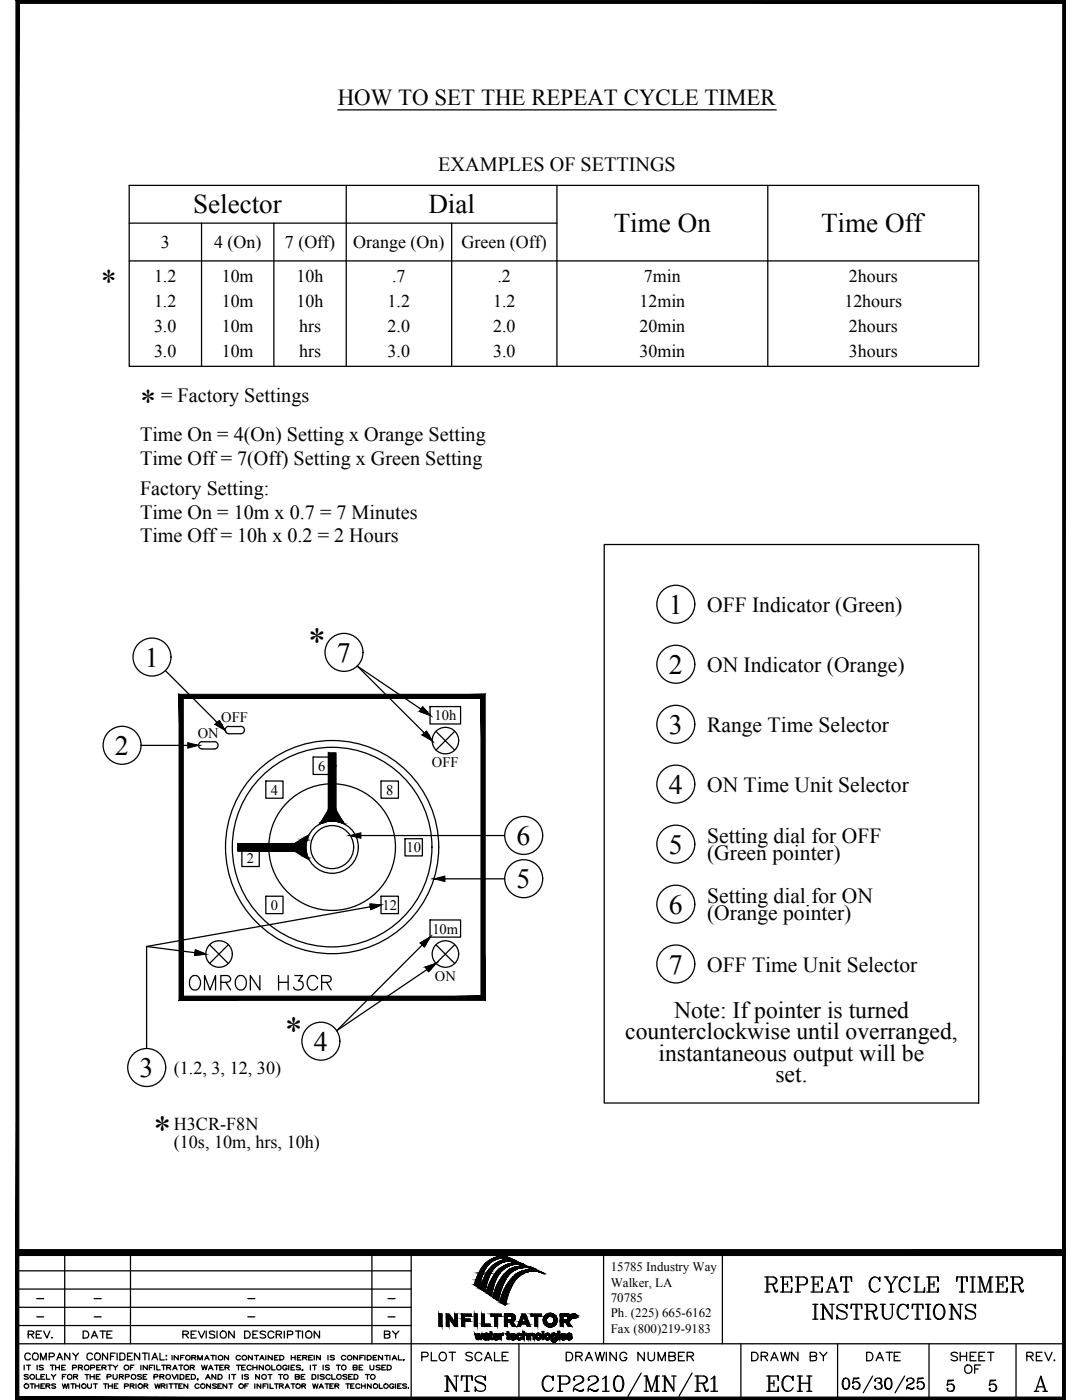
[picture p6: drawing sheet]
<svg xmlns="http://www.w3.org/2000/svg" width="216mm" height="279mm" viewBox="0 0 216 279" stroke-linecap="round" stroke-linejoin="round" font-family="sans-serif">
<defs><g id="words">
<text font-size="8.4" x="106.9" y="279.8">CP2210/MN/R1</text>
<g font-size="7.1">
<text x="61.5" y="130.3">*</text>
<text x="56.9" y="207.9">*</text>
<text x="30.6" y="227.8">*</text>
</g>
<g font-size="6.6">
<text x="36.7" y="199">OMRON H3CR</text>
<text x="160.9" y="264.6">INSTRUCTIONS</text>
<text x="87.5" y="279">NTS</text>
<text x="151.7" y="279">ECH</text>
</g>
<g font-size="6.4">
<text x="20.2" y="58.3">*</text>
<text x="27.9" y="82.2">*</text>
</g>
<text font-size="6.2" x="151.3" y="258.9">REPEAT CYCLE TIMER</text>
<g font-size="5.6">
<text x="133.4" y="122.5">1</text>
<text x="28.9" y="133.1">1</text>
<text x="67.2" y="132.1">7</text>
<text x="133.4" y="134.5">2</text>
<text x="133.4" y="146.4">3</text>
<text x="22.9" y="150.6">2</text>
<text x="133.4" y="158.4">4</text>
<text x="103.1" y="168.6">6</text>
<text x="133.4" y="170.4">5</text>
<text x="103.1" y="177.2">5</text>
<text x="133.4" y="182.3">6</text>
<text x="133.4" y="194.3">7</text>
<text x="62.6" y="209.7">4</text>
<text x="27.9" y="215">3</text>
</g>
<g font-size="5.4">
<text x="38.5" y="42.6">Selector</text>
<text x="85.5" y="42.6">Dial</text>
<text x="122.5" y="46.4">Time On</text>
<text x="163.8" y="46.4">Time Off</text>
</g>
<g font-size="4.9">
<text x="82.9" y="272.7">PLOT SCALE</text>
<text x="111.8" y="272.7">DRAWING NUMBER</text>
<text x="148.9" y="272.7">DRAWN BY</text>
<text x="171.8" y="272.7">DATE</text>
<text x="188.4" y="272.7">SHEET</text>
<text x="203.6" y="272.7">REV.</text>
</g>
<g font-size="4.7">
<text x="134.5" y="203.2">Note: If pointer is turned</text>
<text x="124.8" y="207.4">counterclockwise until overranged,</text>
<text x="131.4" y="211.7">instantaneous output will be</text>
<text x="154.7" y="216">set.</text>
</g>
<text font-size="4.6" x="67.4" y="21">HOW TO SET THE REPEAT CYCLE TIMER</text>
<g font-size="4.4">
<text x="4.2" y="268.1">REV.</text>
<text x="15.5" y="268.1">DATE</text>
<text x="75.5" y="268.1">BY</text>
<text x="191.2" y="275.2">OF</text>
</g>
<g font-size="4.3">
<text x="141.1" y="122.1">OFF Indicator (Green)</text>
<text x="141.1" y="134">ON Indicator (Orange)</text>
<text x="141.1" y="146">Range Time Selector</text>
<text x="141.1" y="158">ON Time Unit Selector</text>
<text x="141.1" y="168.1">Setting dial for OFF</text>
<text x="141.1" y="171.7">(Green pointer)</text>
<text x="141.1" y="180.1">Setting dial for ON</text>
<text x="141.1" y="183.7">(Orange pointer)</text>
<text x="141.1" y="193.9">OFF Time Unit Selector</text>
</g>
<g font-size="4">
<text x="87.5" y="34.1">EXAMPLES OF SETTINGS</text>
<text x="32.2" y="80.3">= Factory Settings</text>
<text x="27.9" y="88">Time On = 4(On) Setting x Orange Setting</text>
<text x="27.9" y="92.7">Time Off = 7(Off) Setting x Green Setting</text>
<text x="27.9" y="98.8">Factory Setting:</text>
<text x="27.9" y="103.5">Time On = 10m x 0.7 = 7 Minutes</text>
<text x="27.9" y="108.2">Time Off = 10h x 0.2 = 2 Hours</text>
</g>
<g font-size="3.6">
<text x="32.1" y="49.5">3</text>
<text x="42.7" y="49.5">4 (On)</text>
<text x="56.9" y="49.5">7 (Off)</text>
<text x="70.5" y="49.5">Orange (On)</text>
<text x="92.1" y="49.5">Green (Off)</text>
<text x="30.7" y="56.3">1.2</text>
<text x="44.2" y="56.3">10m</text>
<text x="59.2" y="56.3">10h</text>
<text x="78.2" y="56.3">.7</text>
<text x="99.3" y="56.3">.2</text>
<text x="128.5" y="56.3">7min</text>
<text x="169.4" y="56.3">2hours</text>
<text x="30.7" y="61.3">1.2</text>
<text x="44.2" y="61.3">10m</text>
<text x="59.2" y="61.3">10h</text>
<text x="77.3" y="61.3">1.2</text>
<text x="98.4" y="61.3">1.2</text>
<text x="127.6" y="61.3">12min</text>
<text x="168.5" y="61.3">12hours</text>
<text x="30.7" y="66.3">3.0</text>
<text x="30.7" y="71.2">3.0</text>
<text x="44.2" y="66.3">10m</text>
<text x="44.2" y="71.2">10m</text>
<text x="59.7" y="66.3">hrs</text>
<text x="59.7" y="71.2">hrs</text>
<text x="77.3" y="66.3">2.0</text>
<text x="77.3" y="71.2">3.0</text>
<text x="98.4" y="66.3">2.0</text>
<text x="98.4" y="71.2">3.0</text>
<text x="127.6" y="66.3">20min</text>
<text x="127.6" y="71.2">30min</text>
<text x="169.4" y="66.3">2hours</text>
<text x="169.4" y="71.2">3hours</text>
<text x="34.7" y="214.3">(1.2, 3, 12, 30)</text>
<text x="34.7" y="225.4">H3CR-F8N</text>
<text x="34.7" y="229">(10s, 10m, hrs, 10h)</text>
</g>
<g font-size="2.9">
<text x="86.7" y="143.7">10h</text>
<text x="39.5" y="147.2">ON</text>
<text x="44.2" y="144.2">OFF</text>
<text x="63.5" y="153.8">6</text>
<text x="86.2" y="153.2">OFF</text>
<text x="54" y="158.6">4</text>
<text x="77" y="158.6">8</text>
<text x="49.3" y="172.2">2</text>
<text x="81.1" y="170.1">10</text>
<text x="54" y="181.6">0</text>
<text x="76.3" y="181.6">12</text>
<text x="86.3" y="186.3">10m</text>
<text x="86.8" y="195.7">ON</text>
</g>
<g font-size="2.6">
<text x="121.9" y="253.7">15785 Industry Way</text>
<text x="121.9" y="256.8">Walker, LA</text>
<text x="6" y="263.9">-</text>
<text x="6" y="260.3">-</text>
<text x="17.6" y="263.9">-</text>
<text x="17.6" y="260.3">-</text>
<text x="48.3" y="263.9">-</text>
<text x="48.3" y="260.3">-</text>
<text x="76.2" y="263.9">-</text>
<text x="76.2" y="260.3">-</text>
<text x="121.9" y="259.8">70785</text>
<text x="121.9" y="262.9">Ph. (225) 665-6162</text>
<text x="121.9" y="266">Fax (800)219-9183</text>
</g>
</g></defs>
<g fill="#000" stroke="#000" stroke-width=".2">
<path d="M43.3 144.2h.7l.2 .4zM43.3 144.2l.5-.4 .2 .4zM65.5 152.8h.4zM65.9 152.8h.7zM84 141.5h.8l.3 .5zM84.3 141.1l.5 .4h-.8zM84.7 146.3h.6l.3 .4zM85.1 145.9l.2 .4h-.6zM60.9 171.1h.5l.1 .2zM61.3 166.9l.3-.2-.1 .2zM63.9 164.3h.2l-.3 .2zM68.3 164.3h.3z"/>
<path d="M39 189.6l1.3 .5h-1.4zM84.7 188.2h.4l-.2 .4zM85.9 193h.4l-.4 .5zM97.9 258.6l.1 .1zM98.6 257.9h1.2zM99.2 250.9h1.8zM99.4 250.8h1.4zM99.7 250.8h.9zM99.9 259.3h1.2zM99.9 259.2h1.2zM100 250.8h.3zM100.1 250.8h.1z"/>
<path d="M100.3 258h1.2zM101.9 252.2h2.1zM102.2 251.7h.7zM102.8 252.1h.2zM103.7 252.7h1.2zM103.8 252.7h1zM104.2 252.7h.2zM105 253.5h1.7zM105.1 253.5h1.5zM105.3 253h.7zM105.4 253.4h.9zM105.5 253.4h.7z"/>
<path d="M105.6 253.4h.5zM105.7 253.4h.3zM106.5 253.2h.1zM96.8 266.7h.7zM96.9 266.7h.6zM100.2 260.1h.7v.2zM102.3 266.1h.1zM103.5 266.1h.2zM107.4 267.4h.1zM109.2 267.4h.1zM109.6 264.8h.3zM109.7 262.1h.2z"/>
<path d="M111.4 265.7h.3zM114.1 262.6h.2zM114.5 263.1h.1zM114.5 262.2h.1z"/>
<path d="M3.2 .1l.6 .6h208.2zM3.2 .1h209.4l-.6 .6z"/>
<path d="M212 .7v278.1l.6-278.7zM212.6 .1v279.3l-.6-.6z"/>
<path d="M36.6 139.4h59.4l.8-.8zM35.7 138.6h61.1l-60.2 .8zM35.7 138.6l.9 60.2v-59.4zM35.7 138.6l.9 60.2-.9 .8zM36.6 198.8l-.9 .8 60.3-.8zM35.7 199.6l60.3-.8 .8 .8zM96 139.4v59.4l.8 .8zM96 139.4l.8-.8v61z"/>
<path d="M37.5 148.2l2.1 .6h-2.1zM37.5 148.8v.5l2.1-.5z"/>
<path d="M43.3 144.2l.5 .4h-.8zM43 144.6l1.9 1.1-1.1-1.1z"/>
<path d="M43.3 144.2l.5 .4h.4zM43.8 144.6h.4l.7 1.1z"/>
<path d="M65.5 152.8h.4zM65.5 152.8h.8z"/>
<path d="M66.3 152.8h.7zM66.6 152.8h.4zM66.3 152.8h.7z"/>
<path d="M65.9 152.8h1.1zM65.5 152.8h1.5z"/>
<path d="M65.5 150.3l1.5 2.5v-2.5zM65.5 150.3l1.5 2.5h-1.5z"/>
<path d="M65.5 152.8l1.5 8.8v-8.8zM65.5 152.8l1.5 8.8h-1.5z"/>
<path d="M84 141.5l.7 .5h-1zM83.7 142l2.1 .7-1.1-.7z"/>
<path d="M84 141.5l.7 .5h.4zM84.7 142h.4l.7 .7z"/>
<path d="M84.3 146.7l.4-.4 .4 .4zM84.3 146.7l1.9 1.1-1.1-1.1z"/>
<path d="M84.7 146.3l.4 .4h.5zM85.1 146.7h.5l.6 1.1z"/>
<path d="M47.5 168.4l2.5 .3v-.3zM47.5 168.4l2.5 .3h-2.5z"/>
<path d="M47.5 168.7l2.5 .4v-.4zM47.5 168.7l2.5 .4h-2.5z"/>
<path d="M47.5 169.1l2.5 .4v-.4zM47.5 169.1l2.5 .4h-2.5z"/>
<path d="M47.5 169.5l2.5 .3v-.3zM47.5 169.5l2.5 .3h-2.5z"/>
<path d="M60.9 171.1l.6 .2zM61.3 171.3h.2l.1 .2z"/>
<path d="M50 168.7h11zM50 168.7h11z"/>
<path d="M50 168.7l11 .2v-.2zM50 168.7l11 .2h-11z"/>
<path d="M50 168.9l11 .2v-.2zM50 168.9l11 .2h-11z"/>
<path d="M50 169.1l11 .2v-.2zM50 169.1l11 .2h-11z"/>
<path d="M50 169.3l11 .2v-.2zM50 169.3l11 .2h-11z"/>
<path d="M50 169.5h11zM50 169.5h11z"/>
<path d="M50 169.5l11.1 .3-.1-.3zM50 169.5l11.1 .3h-11.1z"/>
<path d="M59.1 168.2l2 .2v-.2zM58.8 168.4l.3-.2 2 .2z"/>
<path d="M50 168.4h11.1zM50 168.4h11.1z"/>
<path d="M50 168.4l11 .3 .1-.3zM50 168.4l11 .3h-11z"/>
<path d="M50 169.8h11.1zM50 169.8h11.1z"/>
<path d="M58.8 169.8l2.3 .2v-.2zM58.8 169.8l2.3 .2h-2z"/>
<path d="M59.1 170l2.1 .2-.1-.2zM59.1 170l2.1 .2h-1.7z"/>
<path d="M59.5 167.9l1.6 .3 .1-.3zM59.1 168.2l.4-.3 1.6 .3z"/>
<path d="M59.5 170.2l1.7 .3v-.3zM59.5 170.2l1.7 .3h-1.3z"/>
<path d="M59.9 167.7l1.3 .2v-.2zM59.5 167.9l.4-.2 1.3 .2z"/>
<path d="M59.9 170.5l1.4 .2-.1-.2zM59.9 170.5l1.4 .2h-1.1z"/>
<path d="M60.2 167.5l1 .2 .1-.2zM59.9 167.7l.3-.2 1 .2z"/>
<path d="M60.2 170.7l1.1 .2v-.2zM60.2 170.7l1.1 .2h-.7z"/>
<path d="M60.6 167.3l.7 .2v-.2zM60.2 167.5l.4-.2 .7 .2z"/>
<path d="M60.6 170.9l.8 .2-.1-.2zM60.6 170.9l.8 .2h-.5z"/>
<path d="M60.9 167.1l.4 .2 .1-.2zM60.6 167.3l.3-.2 .4 .2z"/>
<path d="M61.3 166.9l.1 .2 .1-.2zM60.9 167.1l.4-.2 .1 .2z"/>
<path d="M64 164.3h.3zM64 164.3h.1h-.2z"/>
<path d="M64 164.2h.5zM64 164.2l.3 .1z"/>
<path d="M64.1 164.1h.6zM64.1 164.1l.4 .1z"/>
<path d="M64.1 164h.8zM64.1 164l.6 .1z"/>
<path d="M64.1 164h1zM64.1 164h.8z"/>
<path d="M64.1 163.9h1.3zM64.1 163.9l1 .1z"/>
<path d="M64.2 163.9h1.4zM64.1 163.9h1.3z"/>
<path d="M64.2 163.9h1.6zM64.2 163.9h1.8z"/>
<path d="M64.2 163.9h1.6zM64.2 163.9h1.4z"/>
<path d="M64.2 163.9h1.8zM64.2 163.9h2.1z"/>
<path d="M65.5 161.6l2.8 2.3-1.3-2.3zM65.5 161.6l2.8 2.3h-4.1z"/>
<path d="M68.3 164.3h.3zM68.5 164.3l.2 .2z"/>
<path d="M66.3 163.9h2zM66.3 163.9h2z"/>
<path d="M66.5 163.9h1.9zM66.5 163.9h1.9z"/>
<path d="M66.7 163.9h1.7zM66.7 163.9h1.7z"/>
<path d="M67 163.9h1.4zM67 163.9h1.4z"/>
<path d="M67.2 163.9l1.2 .1zM67.2 163.9l1.2 .1z"/>
<path d="M67.4 164h1.1zM67.4 164h1.1z"/>
<path d="M67.6 164l.9 .1zM67.6 164l.9 .1z"/>
<path d="M67.9 164.1l.6 .1zM67.9 164.1l.6 .1z"/>
<path d="M68.1 164.2l.5 .1zM68.1 164.2l.5 .1z"/>
<path d="M69.8 166.8l2.2-.6v.6zM69.8 166.8l2.2 .5v-.5z"/>
<path d="M86.6 175.4l2.2-.6v.6zM86.6 175.4l2.2 .5v-.5z"/>
<path d="M38.9 190.1l2.2 .3-.8-.3zM38.9 190.1l2.2 .3h-2.2zM38.9 190.4l-.1 .3 2.3-.3z"/>
<path d="M73.8 180.4l2.2 .2h-2.1zM73.9 180.6v.4l2.1-.4z"/>
<path d="M73.9 181l2.1-.4-.8 .4zM73.9 181l.1 .5 1.2-.5z"/>
<path d="M84.7 188.2l-.4 .4h.6zM84.3 188.6h.6l-.2 .4z"/>
<path d="M85.8 187l-1.1 1.2h.4zM83.9 188.2l1.9-1.2-1.1 1.2zM83.9 188.2l.4 .4 .4-.4z"/>
<path d="M85.2 193.5h.7v-.5zM85.2 193.5h.7l-.4 .4z"/>
<path d="M85.9 193h.4l.7-.7zM84.9 193l2.1-.7-1.1 .7zM84.9 193l.3 .5 .7-.5z"/>
<path d="M3.2 249.4v1.2l209.4-1.2zM3.2 250.6l209.4-1.2v1.2z"/>
<path d="M94.8 255.9h1zM94.8 255.9h1z"/>
<path d="M95.5 254.1h.9zM95.5 254.1h.9z"/>
<path d="M95.7 253.8h.8zM95.7 253.8h.8z"/>
<path d="M95.1 256.7l.6 .2v-.2zM95.1 256.7l.6 .2h-.4z"/>
<path d="M95.3 256.9l.3 .1 .1-.1zM95.3 256.9l.3 .1z"/>
<path d="M94.8 256.5l.9 .2v-.2zM94.8 256.5l.9 .2h-.6z"/>
<path d="M94.7 256.2l1.1 .1zM94.7 256.2l1.1 .1z"/>
<path d="M94.7 256.3l1.1 .1zM94.7 256.3l1.1 .1z"/>
<path d="M94.7 256.4h1.1zM94.7 256.4l1 .1z"/>
<path d="M94.8 256l1 .1zM94.8 256l1 .1z"/>
<path d="M94.8 256.1l1 .1v-.1zM94.8 256.1l1 .1h-1.1z"/>
<path d="M94.8 255.9l1 .1v-.1zM94.8 255.9l1 .1h-1z"/>
<path d="M94.9 255.7l.9 .2 .1-.2zM94.9 255.7l.9 .2h-1z"/>
<path d="M95 255.5l.9 .2v-.2zM95 255.5l.9 .2h-1zM94.9 255.7h1zM94.9 255.7h1z"/>
<path d="M95 255.3l.9 .2 .1-.2zM95 255.3l.9 .2h-.9zM95 255.5h.9zM95 255.5h.9z"/>
<path d="M95 255.3h1zM95 255.3h1z"/>
<path d="M95.1 255.1h1zM95.1 255.1h1z"/>
<path d="M95.1 255.1l.9 .2 .1-.2zM95.1 255.1l.9 .2h-1z"/>
<path d="M95.2 254.9l.9 .1zM95.2 254.9l.9 .1z"/>
<path d="M95.1 255l1 .1v-.1zM95.1 255l1 .1h-1z"/>
<path d="M95.2 254.8h.9zM95.2 254.8l.9 .1z"/>
<path d="M95.3 254.6l.9 .1zM95.3 254.6l.9 .1z"/>
<path d="M95.2 254.7h1zM95.2 254.7l.9 .1z"/>
<path d="M95.3 254.5l.9 .1v-.1zM95.3 254.5l.9 .1h-.9z"/>
<path d="M95.4 254.5h.9zM95.4 254.5h.8z"/>
<path d="M95.5 254.3h.8zM95.5 254.3h.8z"/>
<path d="M95.4 254.3l.9 .2v-.2zM95.4 254.3l.9 .2h-.9z"/>
<path d="M95.5 254.1l.8 .2 .1-.2zM95.5 254.1l.8 .2h-.8z"/>
<path d="M95.6 254h.8zM95.6 254h.8z"/>
<path d="M95.6 254l.8 .1v-.1zM95.6 254l.8 .1h-.9z"/>
<path d="M95.7 253.8l.7 .2 .1-.2zM95.7 253.8l.7 .2h-.8z"/>
<path d="M95.8 253.7l.7 .1 .1-.1zM95.8 253.7l.7 .1h-.8z"/>
<path d="M95.8 253.6l.8 .1zM95.8 253.6l.8 .1z"/>
<path d="M95.8 253.7h.8zM95.8 253.7h.8z"/>
<path d="M95.9 253.5l.7 .1 .1-.1zM95.9 253.5l.7 .1h-.8z"/>
<path d="M95.9 253.4l.8 .1v-.1zM95.9 253.4l.8 .1h-.8zM95.9 253.5h.8zM95.9 253.5h.8z"/>
<path d="M96 253.3h.8zM96 253.3l.7 .1z"/>
<path d="M96.4 257.6l.4 .1v-.1zM96.4 257.6l.4 .1z"/>
<path d="M96 253.2h.8zM96 253.2l.8 .1z"/>
<path d="M96.1 257.4l.7 .2v-.2zM96.1 257.4l.7 .2z"/>
<path d="M96.1 253.2h.8zM96.1 253.2h.8z"/>
<path d="M96.1 253.2h.8zM96.1 253.2h.7z"/>
<path d="M95.8 257.1l1.1 .1zM95.8 257.1l1.1 .1z"/>
<path d="M95.8 257.2l1 .2 .1-.2zM95.8 257.2l1 .2h-.7z"/>
<path d="M95.9 257l1 .1v-.1zM95.9 257l1 .1h-1.1z"/>
<path d="M96.1 253h.8zM96.1 253h.9z"/>
<path d="M96.1 253l.8 .2v-.2zM96.1 253l.8 .2h-.8z"/>
<path d="M95.9 256.8l1 .2v-.2zM95.9 256.8l1 .2h-1zM95.9 257h1zM95.9 257h1z"/>
<path d="M97 252.1h.8zM97 252.1h.8z"/>
<path d="M96 256.6l.9 .2 .1-.2zM96 256.6l.9 .2h-1zM95.9 256.8h1zM95.9 256.8h1z"/>
<path d="M96.2 252.9h.8zM96.2 252.9h.8z"/>
<path d="M96.2 252.9h.8zM96.2 252.9l.8 .1h-.9z"/>
<path d="M96 256.5h1zM96 256.5l1 .1z"/>
<path d="M97.1 252h.8zM97.1 252h.8z"/>
<path d="M97.1 254.1h.8zM97.1 254.1h.8z"/>
<path d="M96.1 256.3l1 .1zM96.1 256.3l1 .1z"/>
<path d="M96.1 256.4l.9 .1 .1-.1zM96.1 256.4l.9 .1h-1z"/>
<path d="M96.3 252.8h.8zM96.3 252.8l.7 .1h-.8z"/>
<path d="M96.1 256.1l1 .1zM96.1 256.1l1 .1z"/>
<path d="M96.1 256.2l1 .1v-.1zM96.1 256.2l1 .1h-1z"/>
<path d="M97.2 254h.8zM97.2 254h.8z"/>
<path d="M96.2 256l.9 .1 .1-.1zM96.2 256l.9 .1h-1z"/>
<path d="M96.4 252.7h.8zM96.4 252.7h.8z"/>
<path d="M96.4 252.7h.8zM96.4 252.7l.7 .1h-.8zM96.3 252.8h.8zM96.3 252.8h.8z"/>
<path d="M96.2 255.9h1zM96.2 255.9l1 .1z"/>
<path d="M96.3 255.7l.9 .1zM96.3 255.7l.9 .1z"/>
<path d="M96.3 255.8l.9 .1v-.1zM96.3 255.8l.9 .1h-1z"/>
<path d="M96.5 252.6h.8zM96.5 252.6l.7 .1h-.8z"/>
<path d="M96.4 255.6l.8 .1 .1-.1zM96.4 255.6l.8 .1h-.9z"/>
<path d="M97.3 253.7h.9zM97.3 253.7h.9z"/>
<path d="M96.4 255.4l.9 .1v-.1zM96.4 255.4l.9 .1h-.9z"/>
<path d="M96.4 255.5h.9zM96.4 255.5l.9 .1z"/>
<path d="M96.6 252.5h.8zM96.5 252.5h.9z"/>
<path d="M96.5 252.5h.9zM96.5 252.5l.8 .1zM96.5 252.6h.8zM96.5 252.6h.8z"/>
<path d="M96.5 255.3h.9zM96.5 255.3l.8 .1z"/>
<path d="M96.5 255.2h.9zM96.5 255.2l.9 .1z"/>
<path d="M96.6 252.4h.9zM96.6 252.4h.9z"/>
<path d="M96.6 252.4h.9zM96.6 252.4l.8 .1z"/>
<path d="M96.6 255.1l.8 .1 .1-.1zM96.6 255.1l.8 .1h-.9z"/>
<path d="M96.7 252.3h.8zM96.7 252.3l.8 .1z"/>
<path d="M97.5 253.4h.8zM97.5 253.4h.8z"/>
<path d="M96.6 255.1h.9zM96.6 255.1h.9z"/>
<path d="M96.7 252.3h.8zM96.7 252.3h.8z"/>
<path d="M96.7 254.8l.8 .1zM96.7 254.8l.8 .1z"/>
<path d="M96.6 254.9l.9 .2v-.2zM96.6 254.9l.9 .2h-.9z"/>
<path d="M96.8 252.2h.8zM96.8 252.2l.7 .1z"/>
<path d="M96.7 254.8h.9zM96.7 254.8h.8z"/>
<path d="M96.8 252.2h.8zM96.8 252.2h.8z"/>
<path d="M96.8 254.7h.8zM96.8 254.7l.8 .1z"/>
<path d="M97.7 251.5h.9zM97.7 251.5h.9z"/>
<path d="M96.9 252.1h.8zM96.9 252.1h.8z"/>
<path d="M96.9 252.1h.8zM96.9 252.1l.7 .1h-.8z"/>
<path d="M96.8 254.6h.9zM96.8 254.6l.8 .1z"/>
<path d="M96.9 254.5l.8 .1v-.1zM96.9 254.5l.8 .1h-.9z"/>
<path d="M97 252.1h.8zM96.9 252.1h.8z"/>
<path d="M96.9 254.3l.9 .1zM96.9 254.3l.9 .1z"/>
<path d="M96.9 254.4l.8 .1 .1-.1zM96.9 254.4l.8 .1h-.8zM96.9 254.5h.8zM96.9 254.5h.8z"/>
<path d="M97 254.3h.8zM97 254.3h.8z"/>
<path d="M97.1 252h.8zM97.1 252l.7 .1h-.8z"/>
<path d="M97.1 254.1l.7 .2 .1-.2zM97.1 254.1l.7 .2h-.8z"/>
<path d="M97.2 251.9h.8zM97.2 251.9h.8z"/>
<path d="M97.2 251.9h.8zM97.1 252h.8z"/>
<path d="M98 251.3h1zM98 251.3h1z"/>
<path d="M97.2 254l.7 .1 .1-.1zM97.2 254l.7 .1h-.8z"/>
<path d="M97.2 251.8h.8zM97.2 251.9h.8z"/>
<path d="M97.2 253.8l.8 .2v-.2zM97.2 253.8l.8 .2h-.8z"/>
<path d="M97.3 251.8h.8zM97.2 251.8h.8z"/>
<path d="M97.6 258.4l.4 .2 .1-.2zM97.6 258.4l.4 .2z"/>
<path d="M97.3 251.8h.8zM97.3 251.8h.8z"/>
<path d="M97.3 253.7l.8 .1zM97.3 253.7l.8 .1z"/>
<path d="M97.3 253.8h.8zM97.2 253.8h.8z"/>
<path d="M97.2 258.1l.9 .3v-.3zM97.2 258.1l.9 .3h-.5z"/>
<path d="M97.3 253.7h.9zM97.3 253.7h.8z"/>
<path d="M97.1 258l1 .1 .1-.1zM97.1 258l1 .1h-.9z"/>
<path d="M97.4 251.8h.8zM97.3 251.8h.8z"/>
<path d="M97.1 257.8l1.1 .2v-.2zM97.1 257.8l1.1 .2h-1.1z"/>
<path d="M97.4 251.7h.9zM97.4 251.7l.8 .1z"/>
<path d="M97.4 253.5l.9 .1zM97.4 253.5l.9 .1z"/>
<path d="M97.4 253.6h.9zM97.4 253.6l.8 .1h-.9z"/>
<path d="M97.2 257.6h1.1zM97.2 257.6h1.1z"/>
<path d="M97.2 257.6l1 .2 .1-.2zM97.2 257.6l1 .2h-1.1zM97.1 257.8h1.1zM97.1 257.8h1.1z"/>
<path d="M97.5 251.7h.8zM97.5 251.7h.8z"/>
<path d="M97.5 253.4h.8zM97.4 253.5h.9z"/>
<path d="M98.3 255h.8zM98.3 255h.8z"/>
<path d="M97.2 257.5h1.1zM97.2 257.5l1.1 .1z"/>
<path d="M97.5 251.7h.8zM97.5 251.7h.8z"/>
<path d="M97.2 257.3h1.1zM97.2 257.3h1.1z"/>
<path d="M97.2 257.3l1.1 .2v-.2zM97.2 257.3l1.1 .2h-1.1z"/>
<path d="M97.6 253.4h.8zM97.5 253.4h.9z"/>
<path d="M97.5 253.4h.9zM97.5 253.4h.8z"/>
<path d="M98.4 254.8h.8zM98.4 254.8h.8z"/>
<path d="M97.3 257.1l1 .2 .1-.2zM97.3 257.1l1 .2h-1.1z"/>
<path d="M97.6 251.6h.8zM97.6 251.6l.7 .1h-.8z"/>
<path d="M98.4 254.7h.9zM98.4 254.7h.9z"/>
<path d="M97.4 256.9l1 .1zM97.4 256.9l1 .1z"/>
<path d="M97.4 257h1zM97.4 257l1 .1z"/>
<path d="M97.7 253.2l.8 .1zM97.7 253.2l.8 .1z"/>
<path d="M97.6 253.3h.9zM97.6 253.3l.8 .1z"/>
<path d="M97.5 256.7l1 .1zM97.5 256.7l1 .1z"/>
<path d="M97.4 256.8l1 .1 .1-.1zM97.4 256.8l1 .1h-1z"/>
<path d="M97.7 253.2h.8zM97.7 253.2h.8z"/>
<path d="M97.5 256.6h1zM97.5 256.6h1z"/>
<path d="M97.5 256.6h1zM97.5 256.6l1 .1z"/>
<path d="M97.7 251.5h.9zM97.6 251.6h.8zM97.6 251.6h.8zM97.6 251.6h.8z"/>
<path d="M97.7 253.2h.9zM97.7 253.2h.8z"/>
<path d="M97.6 256.4l1 .1zM97.6 256.4l1 .1z"/>
<path d="M97.5 256.5l1 .1 .1-.1zM97.5 256.5l1 .1h-1z"/>
<path d="M97.8 253.1h.8zM97.8 253.1l.8 .1z"/>
<path d="M97.6 256.3l1 .1v-.1zM97.6 256.3l1 .1h-1z"/>
<path d="M97.7 251.5h.9zM97.7 251.5h.9z"/>
<path d="M97.8 253.1h.8zM97.8 253.1h.8z"/>
<path d="M97.7 256.1l.9 .1zM97.7 256.2h.9z"/>
<path d="M97.7 256.2l.9 .1v-.1zM97.7 256.2l.9 .1h-1zM97.6 256.3h1zM97.6 256.3h1z"/>
<path d="M97.8 251.5h.9zM97.8 251.5h.8z"/>
<path d="M97.9 253h.8zM97.9 253l.7 .1z"/>
<path d="M97.7 256h1zM97.7 256l.9 .1z"/>
<path d="M98.7 257.7h1.2zM98.7 257.7h1.2z"/>
<path d="M97.9 252.9h.8zM97.9 252.9l.8 .1z"/>
<path d="M97.8 255.9h.9zM97.8 255.9h.9z"/>
<path d="M97.8 255.9h.9zM97.8 255.9l.9 .1z"/>
<path d="M97.8 251.4h1zM97.8 251.4l.9 .1z"/>
<path d="M98 252.9h.8zM97.9 252.9h.8z"/>
<path d="M97.9 255.7l.9 .1zM97.9 255.7l.9 .1z"/>
<path d="M97.8 255.8h1zM97.8 255.8l.9 .1z"/>
<path d="M97.9 251.4h.9zM97.8 251.4h1z"/>
<path d="M98 252.9h.8zM98 252.9h.8z"/>
<path d="M98 252.9h.8zM98 252.9h.8z"/>
<path d="M97.9 251.4h.9zM97.9 251.4h.9z"/>
<path d="M97.9 255.6l.9 .1v-.1zM97.9 255.6l.9 .1h-.9z"/>
<path d="M98 255.5l.8 .1 .1-.1zM98 255.5l.8 .1h-.9zM97.9 255.6h.9zM97.9 255.6h.9z"/>
<path d="M98.1 252.8h.8zM98.1 252.8l.7 .1h-.8z"/>
<path d="M98.1 255.4l.8 .1v-.1zM98.1 255.4l.8 .1h-.9zM98 255.5h.9zM98 255.5h.9z"/>
<path d="M98 251.3h1zM97.9 251.4h.9z"/>
<path d="M98.1 255.3h.9zM98.1 255.3l.8 .1z"/>
<path d="M98.2 252.7h.8zM98.2 252.7h.8z"/>
<path d="M98.2 252.7h.8zM98.2 252.7l.7 .1h-.8zM98.1 252.8h.8zM98.1 252.8h.8z"/>
<path d="M98.1 255.2h.9zM98.1 255.2l.9 .1z"/>
<path d="M98.1 251.3h1zM98 251.3h1z"/>
<path d="M98.2 255.1h.9zM98.2 255.1h.9z"/>
<path d="M98.2 255.1h.9zM98.2 255.1l.8 .1z"/>
<path d="M98.3 252.6h.8zM98.3 252.6h.8z"/>
<path d="M98.3 252.6h.8zM98.2 252.7h.8z"/>
<path d="M99.1 256.6h1.2zM99.1 256.6h1.2z"/>
<path d="M98.1 251.3h1zM98.1 251.3h1z"/>
<path d="M98.3 255l.8 .1v-.1zM98.3 255l.8 .1h-.9z"/>
<path d="M98.1 251.2h1.1zM98.1 251.2l1 .1z"/>
<path d="M98.3 252.6h.9zM98.3 252.6h.8z"/>
<path d="M98.4 252.5h.8zM98.4 252.5l.8 .1z"/>
<path d="M98.4 254.8l.7 .2 .1-.2zM98.4 254.8l.7 .2h-.8z"/>
<path d="M98.2 251.2h1.1zM98.2 251.2h1.1z"/>
<path d="M98.2 251.2h1.1zM98.1 251.2h1.1z"/>
<path d="M98.4 252.5h.9zM98.4 252.5h.8z"/>
<path d="M98.4 254.7l.8 .1 .1-.1zM98.4 254.7l.8 .1h-.8z"/>
<path d="M98.5 252.4h.8zM98.5 252.4h.9z"/>
<path d="M98.5 252.4h.8zM98.4 252.5h.9z"/>
<path d="M98.5 254.6h.9zM98.5 254.6h.9z"/>
<path d="M98.5 254.6h.9zM98.5 254.6l.8 .1h-.9z"/>
<path d="M98.3 251.2h1.1zM98.2 251.2h1.1z"/>
<path d="M98.6 254.5h.8zM98.6 254.5l.8 .1z"/>
<path d="M98.6 252.3h.8zM98.6 252.3h.9z"/>
<path d="M98.6 252.3h.8zM98.5 252.4h.9z"/>
<path d="M98.6 254.5h.8zM98.6 254.5h.8z"/>
<path d="M98.3 251.2h1.2zM98.3 251.2h1.2z"/>
<path d="M98.3 251.2h1.2zM98.3 251.2h1.1z"/>
<path d="M98.6 254.4h.9zM98.6 254.4l.8 .1z"/>
<path d="M99.1 259.4l.3 .1 .1-.1zM99.1 259.4l.3 .1z"/>
<path d="M98.7 254.3h.8zM98.7 254.3h.8z"/>
<path d="M98.7 254.3h.8zM98.7 254.3l.8 .1z"/>
<path d="M98.6 259l.9 .2v-.2zM98.6 259l.9 .2h-.7z"/>
<path d="M98.8 259.2l.7 .2v-.2zM98.8 259.2l.7 .2h-.4z"/>
<path d="M98.7 252.3h.9zM98.7 252.3h.9z"/>
<path d="M98.7 252.3h.9zM98.6 252.3h.9z"/>
<path d="M98.7 254.3h.9zM98.7 254.3h.8z"/>
<path d="M98.4 258.8l1.2 .1zM98.4 258.8l1.2 .1z"/>
<path d="M98.4 258.9l1.1 .1 .1-.1zM98.4 258.9l1.1 .1h-.9z"/>
<path d="M98.4 251.2h1.2zM98.3 251.2h1.2z"/>
<path d="M99.6 253.3h.9zM99.6 253.3h.9z"/>
<path d="M98.8 254.2h.8zM98.8 254.2l.8 .1z"/>
<path d="M98.4 258.7h1.2zM98.4 258.7h1.2z"/>
<path d="M98.4 258.7h1.2zM98.4 258.7l1.2 .1z"/>
<path d="M98.8 252.2h.9zM98.8 252.2h.9z"/>
<path d="M98.8 252.2h.9zM98.7 252.3h.9z"/>
<path d="M98.8 254.2h.9zM98.8 254.2h.8z"/>
<path d="M98.5 258.5l1.2 .1zM98.5 258.5l1.2 .1z"/>
<path d="M98.4 258.6h1.3zM98.4 258.6l1.2 .1z"/>
<path d="M98.5 251.1h1.2zM98.5 251.1h1.2z"/>
<path d="M98.5 251.1h1.2zM98.5 251.1l1.1 .1z"/>
<path d="M99.7 253.2h.8zM99.7 253.2h.8z"/>
<path d="M98.8 254.1h.9zM98.8 254.1l.9 .1z"/>
<path d="M98.5 258.4h1.2zM98.5 258.4l1.2 .1z"/>
<path d="M98.9 254.1h.8zM98.9 254.1h.8z"/>
<path d="M98.5 258.2l1.2 .1zM98.5 258.2l1.2 .1z"/>
<path d="M98.5 258.3l1.2 .1v-.1zM98.5 258.3l1.2 .1h-1.2z"/>
<path d="M98.9 252.2h.9zM98.8 252.2h.9z"/>
<path d="M98.9 254h.9zM98.9 254l.8 .1z"/>
<path d="M98.6 258.1h1.2zM98.6 258.1h1.2z"/>
<path d="M98.6 258.1l1.1 .1 .1-.1zM98.6 258.1l1.1 .1h-1.2z"/>
<path d="M98.9 252.1h.9zM98.9 252.1l.9 .1z"/>
<path d="M99 253.9l.8 .1zM99 253.9l.8 .1z"/>
<path d="M98.9 254h.9zM98.9 254h.9z"/>
<path d="M98.6 257.9l1.2 .2v-.2zM98.6 257.9l1.2 .2h-1.2z"/>
<path d="M98.5 251.1h1.4zM98.5 251.1h1.2z"/>
<path d="M99 252.1h.9zM98.9 252.1h.9z"/>
<path d="M99 253.9h.9zM99 253.9h.8z"/>
<path d="M98.7 257.7l1.1 .2 .1-.2zM98.7 257.7l1.1 .2h-1.2zM98.6 257.9h1.2z"/>
<path d="M99.1 253.8h.8zM99 253.9h.9z"/>
<path d="M98.6 251.1h1.3zM98.6 251.1h1.4z"/>
<path d="M98.6 251.1h1.3zM98.6 251.1h1.3z"/>
<path d="M99 252.1h.9zM99 252.1h.9z"/>
<path d="M99 252.1h.9zM99 252.1h.9z"/>
<path d="M99.1 253.8h.8zM99.1 253.8h.8z"/>
<path d="M98.7 257.6l1.2 .1v-.1zM98.7 257.6l1.2 .1h-1.2z"/>
<path d="M99.1 253.7h.9zM99.1 253.7l.8 .1z"/>
<path d="M98.8 257.3l1.2 .1zM98.8 257.3l1.2 .1z"/>
<path d="M98.8 257.4l1.1 .2 .1-.2zM98.8 257.4l1.1 .2h-1.2zM98.7 257.6h1.2zM98.7 257.6h1.2z"/>
<path d="M99.2 253.7h.8zM99.2 253.7h.8z"/>
<path d="M98.8 257.3h1.2zM98.8 257.3h1.2z"/>
<path d="M98.6 251.1h1.5zM98.6 251.1h1.4z"/>
<path d="M99.1 252h1zM99 252.1h.9z"/>
<path d="M100.1 252.9h.9zM100.1 252.9h.9z"/>
<path d="M99.2 253.7h.9zM99.2 253.7h.8z"/>
<path d="M98.8 257.2h1.3zM98.8 257.2l1.2 .1z"/>
<path d="M99.1 252h1zM99.1 252h1z"/>
<path d="M99.3 253.6h.8zM99.3 253.6l.8 .1z"/>
<path d="M98.9 257l1.2 .1zM98.9 257l1.2 .1z"/>
<path d="M98.9 257.1h1.2zM98.9 257.1l1.2 .1z"/>
<path d="M99.2 252h1zM99.2 252h.9z"/>
<path d="M99.3 253.6h.9zM99.3 253.6h.8z"/>
<path d="M99 256.9h1.2zM99 256.9l1.1 .1z"/>
<path d="M100.1 250.8h.2zM100 250.8h.3zM99.9 250.8h.4z"/>
<path d="M98.6 251.1h1.6zM98.6 251.1h1.5z"/>
<path d="M100.2 251.5h2.3zM100.2 251.5h2.3z"/>
<path d="M99.4 253.5h.8zM99.4 253.5l.8 .1z"/>
<path d="M99 256.8h1.2zM99 256.8h1.2z"/>
<path d="M99 256.8h1.2zM99 256.8l1.2 .1z"/>
<path d="M99.3 252h.9zM99.2 252h1z"/>
<path d="M99.4 253.5h.8zM99.4 253.5h.8z"/>
<path d="M99.9 250.8h.5zM99.9 250.8h.5z"/>
<path d="M98.6 251h1.7zM98.6 251h1.8z"/>
<path d="M98.6 251h1.7zM98.6 251l1.6 .1z"/>
<path d="M99.3 251.9h1zM99.3 251.9l.9 .1z"/>
<path d="M99.4 253.4h.9zM99.4 253.4l.8 .1z"/>
<path d="M99.1 256.6l1.1 .2 .1-.2zM99.1 256.6l1.1 .2h-1.2z"/>
<path d="M99.2 256.5l1.1 .1v-.1zM99.2 256.5l1.1 .1h-1.2z"/>
<path d="M99.4 251.9h1zM99.4 251.9h1z"/>
<path d="M99.4 251.9h1zM99.3 251.9h1z"/>
<path d="M99.5 253.4h.9zM99.5 253.4h.9z"/>
<path d="M99.5 253.4h.9zM99.5 253.4h.8z"/>
<path d="M99.9 250.8h.5zM99.9 250.8h.5z"/>
<path d="M99.9 250.8h.6zM99.8 250.8h.7z"/>
<path d="M98.6 251h1.8zM98.6 251h1.8zM98.6 251h1.8zM98.6 251h1.9z"/>
<path d="M99.3 256.3h1.1zM99.3 256.3h1.1z"/>
<path d="M99.3 256.3l1 .2 .1-.2zM99.3 256.3l1 .2h-1.1zM99.2 256.5h1.1zM99.2 256.5h1.1z"/>
<path d="M99.6 253.3h.9zM99.5 253.4h.9z"/>
<path d="M99.8 250.8h.7zM99.7 250.8h.8z"/>
<path d="M99.4 251.9h1.1zM99.4 251.9h1z"/>
<path d="M100.5 254.5h1zM100.5 254.5h1z"/>
<path d="M99.4 256.1l1.1 .1zM99.4 256.1l1.1 .1z"/>
<path d="M99.4 256.2l1 .1 .1-.1zM99.4 256.2l1 .1h-1.1z"/>
<path d="M99.7 250.8h.9zM99.7 250.8h.9zM99.6 250.8h1z"/>
<path d="M99.7 253.2h.8zM99.7 253.2l.8 .1h-.9z"/>
<path d="M99.4 256l1.1 .1v-.1zM99.4 256l1.1 .1h-1.1z"/>
<path d="M99.5 251.8h1.1zM99.5 251.8h1.1z"/>
<path d="M99.5 251.8h1.1zM99.5 251.8l1 .1z"/>
<path d="M99.4 255.9h1.2zM99.4 255.9l1.1 .1z"/>
<path d="M99.6 250.8h1.1zM99.5 250.8h1.2z"/>
<path d="M100.6 251.4h1.5zM100.6 251.4h1.5z"/>
<path d="M99.8 253.2h.8zM99.8 253.2h.9z"/>
<path d="M99.8 253.2h.8zM99.8 253.2h.7h-.8z"/>
<path d="M99.5 255.9h1.1zM99.4 255.9h1.2z"/>
<path d="M99.6 255.8h1.1zM99.6 255.8l1 .1z"/>
<path d="M99.6 251.8h1.1zM99.5 251.8h1.1z"/>
<path d="M99.6 255.7h1.1zM99.6 255.7l1.1 .1z"/>
<path d="M99.5 250.8h1.3zM99.5 250.8h1.3z"/>
<path d="M99.5 250.8h1.3zM99.4 250.8h1.4zM99.4 250.8h1.4z"/>
<path d="M99.9 253.1h.9zM99.9 253.1h.9z"/>
<path d="M99.9 253.1h.9zM99.8 253.2h.9z"/>
<path d="M99.7 255.6h1.1zM99.7 255.6l1 .1z"/>
<path d="M99.6 251.8h1.2zM99.6 251.8h1.1z"/>
<path d="M99.7 255.6h1.1zM99.7 255.6h1.1z"/>
<path d="M99.4 250.8h1.5zM99.3 250.8h1.6z"/>
<path d="M99.6 251.8h1.2zM99.6 251.8h1.2z"/>
<path d="M100 253h.8zM99.9 253.1h.9z"/>
<path d="M99.8 255.4h1zM99.8 255.4h1.1z"/>
<path d="M99.8 255.4l1 .2v-.2zM99.8 255.4l1 .2h-1.1z"/>
<path d="M99.3 250.8l1.7 .1zM99.3 250.8l1.7 .1z"/>
<path d="M99.3 250.9h1.7zM99.2 250.9h1.8zM99.2 250.9h1.8z"/>
<path d="M99.7 251.8h1.3zM99.6 251.8h1.2z"/>
<path d="M100.1 252.9h.9zM100.1 252.9l.7 .1h-.8zM100 253h.8zM100 253h.8z"/>
<path d="M99.9 255.3l1 .1 .1-.1zM99.9 255.3l1 .1h-1.1z"/>
<path d="M99.8 259.8l1.2 .1v-.1zM99.8 259.8l1.2 .1h-1.1z"/>
<path d="M99.9 259.9l1 .2 .1-.2zM99.9 259.9l1 .2h-.7z"/>
<path d="M99.7 251.7h1.3zM99.7 251.7l1.3 .1z"/>
<path d="M100 255.1l1 .2v-.2zM100 255.1l1 .2h-1.1zM99.9 255.3h1.1zM99.9 255.3h1.1z"/>
<path d="M99.8 259.6l1.2 .1zM99.8 259.6l1.2 .1z"/>
<path d="M99.8 259.7h1.2zM99.8 259.7l1.2 .1z"/>
<path d="M99.2 250.9h1.9zM99.1 250.9h2z"/>
<path d="M99.7 251.7h1.3zM99.7 251.7h1.3z"/>
<path d="M100.2 252.9h.8zM100.2 252.9h.8z"/>
<path d="M100.2 252.9h.8zM100.1 252.9h.9z"/>
<path d="M100 255.1h1zM100 255.1h1z"/>
<path d="M99.9 259.5h1.1zM99.9 259.5h1.1z"/>
<path d="M99.8 259.5h1.2zM99.8 259.5l1.2 .1z"/>
<path d="M100.1 255h1zM100.1 255l.9 .1h-1z"/>
<path d="M99.9 259.3l1.1 .2 .1-.2zM99.9 259.3l1.1 .2h-1.1z"/>
<path d="M100.2 252.9h.9zM100.2 252.9h.8z"/>
<path d="M100.1 254.9h1zM100.1 254.9l1 .1z"/>
<path d="M99.9 259.2l1.2 .1v-.1zM99.9 259.2l1.2 .1h-1.2zM99.9 259.3h1.2z"/>
<path d="M99.1 250.9h2.1zM99.1 250.9h2.1z"/>
<path d="M99.1 250.9h2.2zM99 250.9h2.3z"/>
<path d="M99.8 251.7h1.4zM99.7 251.7h1.3z"/>
<path d="M100.3 252.8h.9zM100.3 252.8l.8 .1z"/>
<path d="M100.2 254.8h1zM100.2 254.8l.9 .1z"/>
<path d="M100 259h1.2zM100 259h1.2z"/>
<path d="M100 259l1.1 .2 .1-.2zM100 259l1.1 .2h-1.2zM99.9 259.2h1.2z"/>
<path d="M100.2 254.8h1zM100.2 254.8h1z"/>
<path d="M100 258.8l1.2 .2v-.2zM100 258.8l1.2 .2h-1.2z"/>
<path d="M99 250.9l2.3 .1zM99 250.9l2.3 .1z"/>
<path d="M99 251h2.4zM98.9 251h2.5zM98.9 251h2.5zM98.9 251h2.5z"/>
<path d="M100.3 252.8h1zM100.3 252.8h.9z"/>
<path d="M100.2 254.8h1.1zM100.2 254.8h1z"/>
<path d="M100 258.8h1.3zM100 258.8h1.2z"/>
<path d="M99.8 251.7h1.5zM99.8 251.7h1.6z"/>
<path d="M99.8 251.7h1.5zM99.8 251.7h1.5z"/>
<path d="M99.8 251.7h1.5zM99.8 251.7h1.4z"/>
<path d="M100.4 252.8h.9zM100.3 252.8h1z"/>
<path d="M100.3 254.7h1zM100.3 254.7l1 .1z"/>
<path d="M100.1 258.6l1.2 .1zM100.1 258.6l1.2 .1z"/>
<path d="M100.1 258.7l1.2 .1v-.1zM100.1 258.7l1.2 .1h-1.3z"/>
<path d="M101.3 251.4h.2zM101.3 251.4h.2zM101.3 251.4h.2z"/>
<path d="M100.5 252.7h.8zM100.5 252.7l.8 .1z"/>
<path d="M100.3 254.7h1zM100.3 254.7h1z"/>
<path d="M100.2 258.4l1.1 .1zM100.2 258.4l1.1 .1z"/>
<path d="M100.1 258.5h1.2zM100.1 258.5l1.2 .1z"/>
<path d="M98.9 251h2.6zM98.8 251h2.7zM98.8 251h2.7zM98.8 251h2.7z"/>
<path d="M100.4 254.6h1zM100.4 254.6h1z"/>
<path d="M100.4 254.6h1zM100.4 254.6l.9 .1z"/>
<path d="M100.2 258.3h1.2zM100.2 258.3l1.1 .1z"/>
<path d="M100.5 252.7h.9zM100.5 252.7h.8z"/>
<path d="M100.2 258.1l1.2 .1zM100.2 258.1l1.2 .1z"/>
<path d="M100.2 258.2h1.2zM100.2 258.2l1.2 .1z"/>
<path d="M98.8 251h2.8zM98.7 251h2.9z"/>
<path d="M101.3 251.4h.3zM101.2 251.4h.4z"/>
<path d="M100.5 252.7h1zM100.5 252.7h.9z"/>
<path d="M100.5 254.5h1zM100.5 254.5l.9 .1h-1z"/>
<path d="M99.9 251.7h1.6zM99.9 251.7h1.7z"/>
<path d="M99.9 251.7h1.6zM99.8 251.7h1.6z"/>
<path d="M100.3 258l1.1 .1 .1-.1zM100.3 258l1.1 .1h-1.2z"/>
<path d="M98.7 251h2.9zM98.6 251h3zM98.6 251h3zM98.6 251h3z"/>
<path d="M101.2 251.4h.4zM101.1 251.4h.5z"/>
<path d="M100.6 252.6h1zM100.5 252.7h1z"/>
<path d="M100.5 254.4h1.1zM100.5 254.4l1 .1z"/>
<path d="M100.4 257.9l1.1 .1 .1-.1zM100.4 257.9l1.1 .1h-1.2zM100.3 258h1.2z"/>
<path d="M100.5 251h1.1zM100.5 251h1.1z"/>
<path d="M100.6 251h1zM100.6 251h1z"/>
<path d="M100.8 251l.8 .1zM100.8 251l.8 .1z"/>
<path d="M101.1 251.4h.6zM101 251.4h.7zM101 251.4h.7zM101 251.4h.7z"/>
<path d="M100.6 254.3h1zM100.6 254.3h1z"/>
<path d="M100.6 254.3h1zM100.5 254.4h1.1z"/>
<path d="M100.9 251.1h.7zM100.9 251.1h.7z"/>
<path d="M101 251.1h.7zM101 251.1h.7z"/>
<path d="M99.9 251.7h1.7zM99.9 251.7h1.8z"/>
<path d="M100.7 252.6h.9zM100.7 252.6h1z"/>
<path d="M100.7 252.6h.9zM100.6 252.6h1zM100.6 252.6h1zM100.6 252.6h1z"/>
<path d="M100.5 257.7l1.1 .2v-.2zM100.5 257.7l1.1 .2h-1.2zM100.4 257.9h1.2zM100.4 257.9h1.2z"/>
<path d="M101.1 251.1h.6zM101.1 251.1h.6z"/>
<path d="M101.1 251.1h.6zM101.1 251.1h.6z"/>
<path d="M101 251.4h.8zM101 251.4h.8z"/>
<path d="M100.7 254.2h1zM100.7 254.2h1z"/>
<path d="M100.7 254.2h1zM100.7 254.2l.9 .1h-1z"/>
<path d="M100.5 257.6l1.1 .1 .1-.1zM100.5 257.6l1.1 .1h-1.1zM100.5 257.7h1.1zM100.5 257.7h1.1z"/>
<path d="M101.2 251.1h.6zM101.2 251.1h.6z"/>
<path d="M99.9 251.7h1.8zM99.9 251.7h2z"/>
<path d="M100.5 257.5h1.2zM100.5 257.5l1.2 .1z"/>
<path d="M101.3 251.1h.5zM101.3 251.1h.5z"/>
<path d="M101 251.4h.8zM100.9 251.4h.9z"/>
<path d="M100.8 252.6h1zM100.7 252.6h1z"/>
<path d="M100.8 254.1h1zM100.8 254.1l.9 .1z"/>
<path d="M100.6 257.4h1.2zM100.6 257.4l1.1 .1z"/>
<path d="M101.4 251.1l.4 .1zM101.4 251.1l.4 .1z"/>
<path d="M101.4 251.2h.5zM101.4 251.2h.5z"/>
<path d="M100.9 251.4h1zM100.8 251.4h1.1zM100.8 251.4h1.1zM100.8 251.4h1.1z"/>
<path d="M100.8 252.5h1zM100.8 252.5h1.1z"/>
<path d="M100.8 252.5h1zM100.8 252.5l1 .1z"/>
<path d="M100.7 257.2l1.1 .1zM100.7 257.2l1.1 .1z"/>
<path d="M100.6 257.3h1.2zM100.6 257.3l1.2 .1z"/>
<path d="M101.9 251.7h1zM101.9 251.7h1z"/>
<path d="M100.8 254.1h1.1zM100.8 254.1h1z"/>
<path d="M101.6 251.2h.3zM101.6 251.2h.3z"/>
<path d="M101.6 251.2h.3zM101.6 251.2h.3z"/>
<path d="M100.8 251.4h1.2zM100.8 251.4h1.2z"/>
<path d="M100.8 257.1h1.1zM100.8 257.1h1.1z"/>
<path d="M100.7 257.1h1.2zM100.7 257.1l1.1 .1z"/>
<path d="M101.7 251.2h.3zM101.7 251.2h.3z"/>
<path d="M101.9 252.1h2zM101.9 252.1h2z"/>
<path d="M100.9 254h1zM100.9 254l1 .1h-1.1zM100.8 254.1h1.1zM100.8 254.1h1.1z"/>
<path d="M100.8 256.9h1.1zM100.8 256.9h1.2z"/>
<path d="M100.8 256.9l1.1 .2v-.2zM100.8 256.9l1.1 .2h-1.1z"/>
<path d="M100.8 251.4h1.2zM100.7 251.4h1.3z"/>
<path d="M100.9 252.5h1.1zM100.8 252.5h1.1z"/>
<path d="M101 254h1zM101 254h.9z"/>
<path d="M101.8 251.2h.2zM101.8 251.2h.2z"/>
<path d="M101.8 251.2h.3zM101.8 251.2h.3z"/>
<path d="M100.7 251.4h1.4zM100.6 251.4h1.5z"/>
<path d="M101 253.9h1zM101 253.9l1 .1z"/>
<path d="M100.9 256.8l1.1 .1v-.1zM100.9 256.8l1.1 .1h-1.2z"/>
<path d="M101.9 251.2l.2 .1zM101.9 251.2l.2 .1z"/>
<path d="M100.9 256.8h1.2zM100.9 256.8h1.1z"/>
<path d="M102.1 251.3h.1zM102.1 251.3h.1z"/>
<path d="M100.6 251.4l1.6 .1zM100.5 251.5h1.7z"/>
<path d="M101 252.4h1.1zM100.9 252.5h1.1zM100.9 252.5h1.1zM100.9 252.5h1.1z"/>
<path d="M101 253.8h1.1zM101 253.8l1 .1z"/>
<path d="M101 256.6l1.1 .2v-.2zM101 256.6l1.1 .2h-1.2z"/>
<path d="M102 251.3h.2zM102 251.3h.2z"/>
<path d="M102 251.3h.2zM102 251.3h.2z"/>
<path d="M101 252.4h1.2zM101 252.4h1.2z"/>
<path d="M101 252.4h1.2zM101 252.4h1.1z"/>
<path d="M101.1 253.8h1.1zM101 253.8h1.1z"/>
<path d="M101 256.6h1.2zM101 256.6h1.1z"/>
<path d="M100.5 251.5h1.7zM100.5 251.5h1.7z"/>
<path d="M101.1 253.8h1.1zM101.1 253.8h1.1z"/>
<path d="M101.1 256.5h1.1zM101.1 256.5l1.1 .1h-1.2z"/>
<path d="M102.1 251.3l.2 .1zM102.1 251.3l.2 .1z"/>
<path d="M100.5 251.5h1.8zM100.4 251.5h1.9z"/>
<path d="M101.1 256.4h1.1zM101.1 256.4l1.1 .1z"/>
<path d="M102.2 251.4h.1zM102.2 251.4h.1z"/>
<path d="M101.2 256.3h1.1zM101.2 256.3l1 .1z"/>
<path d="M100.4 251.5h1.9zM100.4 251.5h1.9z"/>
<path d="M100.4 251.5h2zM100.3 251.5h2.1z"/>
<path d="M101.1 252.4h1.2zM101.1 252.4h1.3z"/>
<path d="M101.1 252.4h1.2zM101 252.4h1.2z"/>
<path d="M101.2 253.7h1.1zM101.2 253.7h1.1z"/>
<path d="M101.2 253.7h1.1zM101.2 253.7l1 .1z"/>
<path d="M101.3 256.2h1zM101.3 256.2l1 .1h-1.1z"/>
<path d="M101.3 256.2h1.1zM101.3 256.2h1z"/>
<path d="M100.3 251.5h2.1zM100.3 251.5h2.1z"/>
<path d="M101.3 253.7h1.1zM101.3 253.7h1z"/>
<path d="M101.4 256.1l1 .1v-.1zM101.4 256.1l1 .1h-1.1z"/>
<path d="M102.4 251.5h.1zM102.4 251.5h.1z"/>
<path d="M100.3 251.5h2.2zM100.3 251.5h2.2z"/>
<path d="M102.4 251.7h.6zM102.4 251.7h.6z"/>
<path d="M101.2 252.4h1.2zM101.1 252.4h1.3z"/>
<path d="M101.4 256h1zM101.4 256l1 .1z"/>
<path d="M100.2 251.5h2.3zM100.2 251.5h2.3z"/>
<path d="M101.3 253.6h1.2zM101.3 253.6l1.1 .1h-1.1z"/>
<path d="M100.2 251.5h2.4zM100.2 251.5h2.4z"/>
<path d="M101.2 252.3h1.3zM101.2 252.3l1.2 .1z"/>
<path d="M101.5 255.9l.9 .1 .1-.1zM101.5 255.9l.9 .1h-1z"/>
<path d="M101.3 252.3h1.3zM101.3 252.3h1.4z"/>
<path d="M101.3 252.3h1.3zM101.2 252.3h1.3z"/>
<path d="M101.4 253.5h1.2zM101.4 253.5l1.1 .1zM101.3 253.6h1.2zM101.3 253.6h1.2z"/>
<path d="M101.6 255.8l.9 .1 .1-.1zM101.6 255.8l.9 .1h-1zM101.5 255.9h1zM101.5 255.9h1z"/>
<path d="M100.2 251.5l2.5 .1zM100.2 251.5l2.5 .1z"/>
<path d="M101.6 255.8h1zM101.6 255.8h1z"/>
<path d="M100.1 251.6h2.6zM100.1 251.6h2.6z"/>
<path d="M102.7 251.8h.4zM102.7 251.8h.4z"/>
<path d="M101.6 255.7h1.1zM101.6 255.7l1 .1z"/>
<path d="M100.1 251.6h2.6zM100 251.6h2.7z"/>
<path d="M101.5 253.5h1.2zM101.4 253.5h1.3z"/>
<path d="M101.4 253.5h1.3zM101.4 253.5h1.2z"/>
<path d="M101.7 255.6l1 .1zM101.7 255.6l1 .1z"/>
<path d="M101.7 255.7h1zM101.7 255.7h1z"/>
<path d="M100 251.6h2.8zM100 251.6h2.8z"/>
<path d="M100 251.6h2.8zM99.9 251.6h2.9z"/>
<path d="M101.3 252.3h1.5zM101.3 252.3h1.4z"/>
<path d="M101.5 253.4h1.3zM101.5 253.4l1.2 .1z"/>
<path d="M101.8 255.5h1zM101.7 255.6h1z"/>
<path d="M99.9 251.6h3zM99.9 251.6h3z"/>
<path d="M99.9 251.6l3 .1zM99.9 251.6l3 .1z"/>
<path d="M101.9 251.7h1zM101.9 251.7h1z"/>
<path d="M101.3 252.3h1.6zM101.3 252.3h1.6z"/>
<path d="M101.3 252.3h1.6zM101.3 252.3h1.5z"/>
<path d="M101.6 253.4h1.3zM101.6 253.4h1.2z"/>
<path d="M102.9 254.4h1.1zM102.9 254.4h1.1z"/>
<path d="M101.9 255.4h1zM101.9 255.4h1z"/>
<path d="M101.9 255.4l.9 .1 .1-.1zM101.9 255.4l.9 .1h-1zM101.8 255.5h1zM101.8 255.5h1z"/>
<path d="M102 251.7h.9zM102 251.7h.9z"/>
<path d="M102.1 251.7h.8zM102.1 251.7h.8zM102.2 251.7h.7z"/>
<path d="M102.2 251.7h.8zM102.2 251.7h.8z"/>
<path d="M101.6 253.4h1.3zM101.6 253.4h1.3z"/>
<path d="M101.9 255.3h1zM101.9 255.3l1 .1z"/>
<path d="M102.3 251.7h.7zM102.3 251.7h.7z"/>
<path d="M102.8 252.1h.2zM102.7 252.1h.3z"/>
<path d="M102.4 251.7h.6zM102.4 251.7h.6z"/>
<path d="M103 251.8h.2zM103 251.8h.2z"/>
<path d="M101.4 252.3h1.6zM101.4 252.3h1.7z"/>
<path d="M101.4 252.3h1.6zM101.3 252.3h1.6z"/>
<path d="M101.6 253.3h1.4zM101.6 253.3l1.3 .1z"/>
<path d="M102 255.2h1zM102 255.2l.9 .1h-1z"/>
<path d="M102.5 251.7l.6 .1zM102.5 251.7l.6 .1z"/>
<path d="M102.7 252.1h.4zM102.7 252.1h.4z"/>
<path d="M101.7 253.3h1.3zM101.7 253.3h1.3z"/>
<path d="M102.7 251.8h.4zM102.7 251.8h.4z"/>
<path d="M102.7 252.1h.5zM102.6 252.1h.6z"/>
<path d="M101.7 253.3h1.4zM101.7 253.3h1.3z"/>
<path d="M102.1 255.1h1zM102.1 255.1l.9 .1h-1zM102 255.2h1zM102 255.2h1z"/>
<path d="M102.8 251.8h.4zM102.8 251.8h.4zM102.9 251.8h.3zM102.9 251.8h.3z"/>
<path d="M101.4 252.3h1.7zM101.4 252.3h1.8z"/>
<path d="M102.2 255.1h.9zM102.2 255.1h.9z"/>
<path d="M102.9 251.8h.3zM102.9 251.8h.3z"/>
<path d="M102.6 252.1h.6zM102.6 252.1h.6z"/>
<path d="M102.2 255.1h1zM102.2 255.1h.9z"/>
<path d="M103 251.8h.3zM103 251.8h.3z"/>
<path d="M102.6 252.1h.7zM102.5 252.1h.8z"/>
<path d="M101.4 252.3h1.8zM101.4 252.3h1.9z"/>
<path d="M101.8 253.2h1.4zM101.7 253.3h1.4z"/>
<path d="M103.1 251.8l.2 .1zM103.1 251.8l.2 .1z"/>
<path d="M102.5 252.1h.8zM102.4 252.1h.9z"/>
<path d="M102.3 255h1zM102.2 255h1.1z"/>
<path d="M102.2 255h1.1zM102.2 255l1 .1z"/>
<path d="M103.2 251.9h.1zM103.2 251.9h.1z"/>
<path d="M101.9 253.2h1.4zM101.8 253.2h1.4zM101.8 253.2h1.4zM101.8 253.2h1.4z"/>
<path d="M103.2 251.9h.2zM103.2 251.9h.2z"/>
<path d="M103.3 252.3h1.1zM103.3 252.3h1.1z"/>
<path d="M101.9 253.2h1.4zM101.9 253.2h1.4z"/>
<path d="M102.3 254.9h1zM102.3 254.9l1 .1z"/>
<path d="M102.4 252.1h1zM102.4 252.1h1z"/>
<path d="M102.4 252.1h1.1zM102.4 252.1h1.1zM102.4 252.1h1.1zM102.4 252.1h1.1z"/>
<path d="M102.4 254.8h1zM102.4 254.8l.9 .1z"/>
<path d="M102 253.2h1.4zM102 253.2h1.3z"/>
<path d="M102.4 254.8h1zM102.4 254.8h1z"/>
<path d="M102.4 252.1h1.2zM102.3 252.1h1.3z"/>
<path d="M102.1 253.2h1.4zM102 253.2h1.4z"/>
<path d="M102.5 254.8h1zM102.4 254.8h1z"/>
<path d="M102.3 252.1h1.3zM102.3 252.1h1.3z"/>
<path d="M102.6 254.7h1zM102.6 254.7l.9 .1h-1zM102.5 254.8h1zM102.5 254.8h1z"/>
<path d="M102.3 252.1h1.4zM102.2 252.1h1.5z"/>
<path d="M102.2 253.1h1.4zM102.1 253.2h1.4zM102.1 253.2h1.4zM102.1 253.2h1.4z"/>
<path d="M102.2 252.1h1.5zM102.2 252.1h1.5z"/>
<path d="M102.7 254.6h1zM102.7 254.6h1z"/>
<path d="M102.6 254.6h1.1zM102.6 254.6l1 .1z"/>
<path d="M102.2 253.1h1.5zM102.2 253.1h1.4z"/>
<path d="M102.2 252.1h1.6zM102.2 252.1h1.6z"/>
<path d="M102.2 252.1h1.6zM102 252.1h1.8zM102 252.1h1.8zM102 252.1h1.8z"/>
<path d="M102.7 254.5h1.1zM102.7 254.5h1.1z"/>
<path d="M102.7 254.5h1.1zM102.7 254.5l1 .1z"/>
<path d="M102 252.1h1.9zM101.9 252.1h2z"/>
<path d="M102.3 253.1h1.5zM102.2 253.1h1.5zM102.2 253.1h1.5zM102.2 253.1h1.5z"/>
<path d="M102.8 254.5h1.1zM102.8 254.5h1z"/>
<path d="M101.9 252.1l2.1 .1zM101.9 252.2h2.1zM101.8 252.2h2.2z"/>
<path d="M102.3 253h1.6zM102.3 253h1.7z"/>
<path d="M102.3 253h1.6zM102.3 253l1.5 .1z"/>
<path d="M102.9 254.4h1.1zM102.9 254.4l1 .1h-1.1z"/>
<path d="M101.8 252.2h2.3zM101.7 252.2h2.4z"/>
<path d="M101.7 252.2h2.4zM101.7 252.2h2.4z"/>
<path d="M102.4 253h1.7zM102.3 253h1.7z"/>
<path d="M102.9 254.3h1.2zM102.9 254.3l1.1 .1z"/>
<path d="M101.7 252.2h2.5zM101.6 252.2h2.6z"/>
<path d="M101.6 252.2h2.6zM101.6 252.2h2.6z"/>
<path d="M102.4 253h1.8zM102.4 253h1.7z"/>
<path d="M103 254.3h1.2zM103 254.3h1.2z"/>
<path d="M103 254.3h1.2zM102.9 254.3h1.2z"/>
<path d="M101.6 252.2l2.7 .1zM101.5 252.3h2.8z"/>
<path d="M102.4 253h1.8zM102.4 253h1.8z"/>
<path d="M101.5 252.3h2.8zM101.5 252.3h2.8z"/>
<path d="M104.3 252.4h.3zM104.3 252.4h.3z"/>
<path d="M103.1 254.2h1.2zM103.1 254.2h1.2z"/>
<path d="M103.1 254.2h1.2zM103 254.3h1.2z"/>
<path d="M101.5 252.3h2.9zM101.5 252.3h2.9z"/>
<path d="M101.4 252.3h3zM101.4 252.3h3z"/>
<path d="M103.3 252.3h1.1zM103.3 252.3h1.1z"/>
<path d="M103.5 252.3h.9zM103.5 252.3h.9z"/>
<path d="M103.5 252.3h.9zM103.5 252.3h.9z"/>
<path d="M102.5 253h1.9zM102.4 253h1.8z"/>
<path d="M103.7 252.3h.7zM103.7 252.3h.7z"/>
<path d="M103.2 254.2h1.2zM103.1 254.2h1.2z"/>
<path d="M103.8 252.3h.6zM103.8 252.3h.6z"/>
<path d="M103.8 252.3h.6zM103.8 252.3h.6z"/>
<path d="M103.9 252.3h.6zM103.9 252.3h.6z"/>
<path d="M103.2 254.1h1.2zM103.2 254.2h1.2z"/>
<path d="M104 252.3h.5zM104 252.3h.5z"/>
<path d="M104.2 252.7h.3zM104.2 252.7h.3z"/>
<path d="M104.2 252.7h.4zM104.1 252.7h.5z"/>
<path d="M102.5 253h2zM102.5 253h1.9z"/>
<path d="M103.3 254.1h1.2zM103.2 254.1h1.2z"/>
<path d="M104.1 252.3l.4 .1zM104.1 252.3l.4 .1z"/>
<path d="M104.1 252.4h.5zM104.1 252.4h.5z"/>
<path d="M104.3 252.4h.3zM104.3 252.4h.3z"/>
<path d="M103.3 254.1h1.3zM103.3 254.1h1.2z"/>
<path d="M104.4 252.4h.2zM104.4 252.4h.2zM104.4 252.4h.2zM104.4 252.4h.2z"/>
<path d="M104.1 252.7h.5zM104.1 252.7h.5z"/>
<path d="M104.1 252.7h.6zM104 252.7h.7z"/>
<path d="M102.6 252.9h2zM102.6 252.9h2.1z"/>
<path d="M102.6 252.9h2zM102.5 252.9h2.1z"/>
<path d="M102.5 252.9h2.1zM102.5 252.9l2 .1z"/>
<path d="M103.3 254h1.3zM103.3 254l1.3 .1z"/>
<path d="M104.4 252.4l.3 .1zM104.4 252.4l.3 .1z"/>
<path d="M104.5 252.5h.2zM104.5 252.5h.2z"/>
<path d="M103.4 254h1.3zM103.4 254h1.3z"/>
<path d="M103.4 254h1.3zM103.3 254h1.3z"/>
<path d="M104.6 252.5h.1zM104.6 252.5h.1z"/>
<path d="M104.6 252.5l.2 .1zM104.6 252.5l.2 .1zM104.7 252.6h.1zM104.7 252.6h.1z"/>
<path d="M104 252.7h.7zM104 252.7h.7z"/>
<path d="M104 252.7h.8zM103.8 252.7h1zM103.8 252.7h1z"/>
<path d="M102.6 252.9h2.1zM102.6 252.9h2.2z"/>
<path d="M104.7 252.6h.2zM104.7 252.6h.2z"/>
<path d="M103.8 252.7h1.1zM103.7 252.7h1.2zM103.7 252.7h1.2z"/>
<path d="M102.6 252.9h2.2zM102.6 252.9h2.3z"/>
<path d="M103.5 254h1.3zM103.4 254h1.3z"/>
<path d="M103.5 254h1.4zM103.5 254h1.3z"/>
<path d="M103.7 252.7h1.3zM103.5 252.7h1.5z"/>
<path d="M103.6 253.9h1.3zM103.6 253.9l1.3 .1z"/>
<path d="M103.6 253.9h1.4zM103.6 253.9h1.3z"/>
<path d="M103.7 253.9h1.3zM103.6 253.9h1.4z"/>
<path d="M103.5 252.7h1.6zM103.5 252.7h1.6z"/>
<path d="M103.5 252.7l1.7 .1zM103.4 252.8h1.8z"/>
<path d="M103.8 253.9h1.4zM103.7 253.9h1.3z"/>
<path d="M103.4 252.8h1.8zM103.4 252.8h1.8z"/>
<path d="M103.4 252.8h1.9zM103.3 252.8h2z"/>
<path d="M103.8 253.8h1.5zM103.8 253.9h1.4zM103.8 253.9h1.4zM103.8 253.9h1.4z"/>
<path d="M103.3 252.8h2zM103.3 252.8h2z"/>
<path d="M103.3 252.8h2.1zM103.2 252.8h2.2z"/>
<path d="M103.9 253.8h1.4zM103.8 253.8h1.5z"/>
<path d="M103.9 253.8h1.5zM103.9 253.8h1.4z"/>
<path d="M103.2 252.8h2.3zM103.2 252.8h2.3z"/>
<path d="M103.2 252.8h2.3zM103 252.8h2.5z"/>
<path d="M104 253.8h1.5zM103.9 253.8h1.5z"/>
<path d="M104 253.7h1.5zM104 253.7h1.6z"/>
<path d="M104 253.7h1.5zM104 253.7l1.5 .1z"/>
<path d="M103 252.8h2.6zM103 252.8h2.6z"/>
<path d="M103 252.8l2.7 .1zM102.9 252.9h2.8z"/>
<path d="M102.9 252.9h2.8zM102.9 252.9h2.8z"/>
<path d="M102.9 252.9h2.9zM102.8 252.9h3zM102.8 252.9h3zM102.8 252.9h3z"/>
<path d="M104.1 253.7h1.6zM104 253.7h1.6z"/>
<path d="M102.8 252.9h3.1zM102.7 252.9h3.2z"/>
<path d="M104.1 253.7h1.7zM104.1 253.7h1.6z"/>
<path d="M105.7 253.4h.3zM105.7 253.4h.3z"/>
<path d="M104.1 253.7h1.7zM104.1 253.7h1.7z"/>
<path d="M102.7 252.9h3.2zM102.7 252.9h3.2z"/>
<path d="M102.7 252.9h3.3zM102.6 252.9h3.4z"/>
<path d="M105.7 253.4h.4zM105.6 253.4h.5zM105.6 253.4h.5z"/>
<path d="M104.2 253.7h1.8zM104.1 253.7h1.7z"/>
<path d="M104.9 252.9h1.1zM104.9 252.9h1.1z"/>
<path d="M105 252.9h1zM105 252.9h1z"/>
<path d="M105.1 252.9h.9zM105.1 252.9h.9z"/>
<path d="M105.2 252.9l.8 .1zM105.2 252.9l.8 .1zM105.3 253h.7z"/>
<path d="M105.4 253h.7zM105.4 253h.7z"/>
<path d="M105.5 253h.6zM105.5 253h.6z"/>
<path d="M105.6 253.4h.6zM105.5 253.4h.7zM105.5 253.4h.7z"/>
<path d="M104.2 253.7h1.9zM104.2 253.7h1.8z"/>
<path d="M105.6 253h.6zM105.6 253h.6z"/>
<path d="M105.7 253h.5zM105.7 253h.5z"/>
<path d="M105.7 253h.6zM105.7 253h.6z"/>
<path d="M105.5 253.4h.8zM105.4 253.4h.9zM105.3 253.4h1z"/>
<path d="M104.2 253.7h2zM104.2 253.7h2.1z"/>
<path d="M104.2 253.7h2zM104.2 253.7h1.9z"/>
<path d="M105.9 253l.4 .1zM105.9 253l.4 .1z"/>
<path d="M104.2 253.7h2.1zM104.2 253.7h2.1z"/>
<path d="M105.9 253.1h.4zM105.9 253.1h.4z"/>
<path d="M106 253.1h.4zM106 253.1h.4zM106.1 253.1h.3zM106.1 253.1h.3z"/>
<path d="M104.2 253.7h2.1zM104.2 253.7h2.1z"/>
<path d="M105.3 253.4h1.2zM105.2 253.4h1.3z"/>
<path d="M106.1 253.1h.4zM106.1 253.1h.4z"/>
<path d="M104.3 253.7h2.1zM104.2 253.7h2.1z"/>
<path d="M106.3 253.1l.2 .1zM106.3 253.1l.2 .1z"/>
<path d="M105.2 253.4h1.3zM105.2 253.4h1.3z"/>
<path d="M105.2 253.4l1.4 .1zM105.1 253.5h1.5zM105.1 253.5h1.5z"/>
<path d="M106.3 253.2h.3zM106.3 253.2h.3z"/>
<path d="M106.4 253.2h.2zM106.4 253.2h.2zM106.5 253.2h.1z"/>
<path d="M106.6 253.7h.8zM106.6 253.7h.8z"/>
<path d="M105.1 253.5h1.6zM105 253.5h1.7zM104.9 253.5h1.8z"/>
<path d="M106.5 253.2h.2zM106.5 253.2h.2z"/>
<path d="M106.6 253.2h.1zM106.6 253.2h.1z"/>
<path d="M104.9 253.5h1.9zM104.9 253.5h1.9zM104.9 253.5h1.9zM104.9 253.5h1.9z"/>
<path d="M106.7 253.3h.1zM106.7 253.3h.1z"/>
<path d="M104.9 253.5h2.1zM104.7 253.5h2.3zM104.7 253.5h2.3zM104.7 253.5h2.3z"/>
<path d="M106.8 253.3l.2 .1zM106.8 253.3l.2 .1z"/>
<path d="M104.7 253.5l2.4 .1zM104.6 253.6h2.5z"/>
<path d="M104.6 253.6h2.5zM104.6 253.6h2.5z"/>
<path d="M104.6 253.6h2.6zM104.5 253.6h2.7z"/>
<path d="M104.5 253.6h2.7zM104.5 253.6h2.7z"/>
<path d="M104.5 253.6h2.8zM104.4 253.6h2.9z"/>
<path d="M104.4 253.6l2.9 .1zM104.4 253.6l2.9 .1z"/>
<path d="M104.4 253.7h3zM104.3 253.7h3.1z"/>
<path d="M106.4 253.7h1zM106.4 253.7h1z"/>
<path d="M106.6 253.7h.8zM106.6 253.7h.8z"/>
<path d="M106.7 253.7h.8zM106.7 253.7h.8z"/>
<path d="M106.8 253.7h.7zM106.8 253.7h.7z"/>
<path d="M106.9 253.7h.6zM106.9 253.7h.6z"/>
<path d="M107 253.7h.6zM107 253.7h.6z"/>
<path d="M107.1 253.7h.5zM107.1 253.7h.5z"/>
<path d="M107.1 253.7h.6zM107.1 253.7h.6z"/>
<path d="M107.2 253.7h.5zM107.2 253.7h.5z"/>
<path d="M107.3 253.7l.4 .1zM107.3 253.7l.4 .1z"/>
<path d="M107.4 253.8h.4zM107.4 253.8h.4z"/>
<path d="M107.5 253.8h.3zM107.5 253.8h.3z"/>
<path d="M107.5 253.8h.3zM107.5 253.8h.3z"/>
<path d="M107.6 253.8l.3 .1zM107.6 253.8l.3 .1zM107.7 253.9h.2zM107.7 253.9h.2z"/>
<path d="M107.7 253.9h.3zM107.7 253.9h.3z"/>
<path d="M107.8 253.9h.2zM107.8 253.9h.2z"/>
<path d="M107.9 253.9h.2zM107.9 253.9h.2z"/>
<path d="M107.9 253.9l.2 .1zM107.9 253.9l.2 .1z"/>
<path d="M108 254h.2zM108 254h.2z"/>
<path d="M108 254h.2zM108 254h.2z"/>
<path d="M108.2 254h.1zM108.2 254h.1z"/>
<path d="M108.2 254l.2 .1zM108.2 254l.2 .1z"/>
<path d="M108.5 254.2h.1zM108.5 254.2h.1z"/>
<path d="M3.8 .7l-.6 278.7 .6-.6zM3.2 .1l.6 .6-.6 278.7z"/>
<path d="M87.6 262.2l.6 2.5v-2.5zM87.6 262.2l.6 2.5h-.6z"/>
<path d="M89.1 263l.5 1.7v-1.7zM89.1 263l.5 1.7h-.5z"/>
<path d="M89.1 262.3l1 .7-.5-.7zM89.1 262.3l1 .7h-1z"/>
<path d="M89.6 263l1.1 .9-.6-.9zM89.6 263l1.1 .9h-.5z"/>
<path d="M90.2 263.9h.5zM90.2 263.9h.5z"/>
<path d="M90.7 263.9h.6zM90.7 263.9h.6z"/>
<path d="M90.7 262.3l.6 1.6v-1.6zM90.7 262.3l.6 1.6h-.6z"/>
<path d="M90.2 263.9l1.1 .8v-.8zM90.2 263.9l1.1 .8h-.6z"/>
<path d="M92.1 262.7l.6 .5v-.5zM92.1 262.7l.6 .5h-.6z"/>
<path d="M92.1 263.7l.6 1v-1zM92.1 263.7l.6 1h-.6z"/>
<path d="M92.1 263.2l1.7 .5v-.5zM92.1 263.2l1.7 .5h-1.7z"/>
<path d="M92.1 262.3l1.9 .4v-.4zM92.1 262.3l1.9 .4h-1.9z"/>
<path d="M94.7 266.1l.5 .9-.2-.9zM94.7 266.1l.5 .9h-.2z"/>
<path d="M94.7 262.2l.5 2.5v-2.5zM94.7 262.2l.5 2.5h-.5z"/>
<path d="M95.3 266.5h.2zM95.3 266.5h.2z"/>
<path d="M95 267l.4 .3 .1-.3zM95 267l.4 .3h-.3z"/>
<path d="M95.5 266.5h.3zM95.5 266.5h.3z"/>
<path d="M95.3 266.5l.2 .5v-.5zM95.3 266.5l.2 .5h-.3z"/>
<path d="M95.4 266.1l.4 .4-.1-.4zM95.4 266.1l.4 .4h-.5z"/>
<path d="M95.5 266.5l.4 .5-.1-.5zM95.5 266.5l.4 .5h-.2z"/>
<path d="M95.7 267l.4 .3 .1-.3zM95.7 267l.4 .3h-.3z"/>
<path d="M96.1 266.1l.1 .9 .2-.9zM96.1 266.1l.1 .9h-.3z"/>
<path d="M96.4 267h.4zM96.4 267h.4z"/>
<path d="M96.4 267h.4zM96.4 267h.4z"/>
<path d="M96.4 267h.4zM96.4 267h.4z"/>
<path d="M96.4 267h.4zM96.4 267h.4z"/>
<path d="M96.4 267h.4zM96.4 267h.4z"/>
<path d="M96.4 267.1h.4zM96.4 267.1h.4z"/>
<path d="M96.4 267.1h.4zM96.4 267.1h.4z"/>
<path d="M96.5 266.9h.3zM96.5 266.9h.3z"/>
<path d="M96.5 266.9h.3zM96.5 266.9h.3z"/>
<path d="M96.5 266.9h.3zM96.5 266.9h.3zM96.5 266.9h.3zM96.5 266.9h.3z"/>
<path d="M96.5 266.5h.3zM96.5 266.5h.3z"/>
<path d="M96.5 266.5h.3zM96.5 266.5h.3z"/>
<path d="M96.5 266.8h.4zM96.5 266.8h.4zM96.5 266.8h.4zM96.5 266.8h.4z"/>
<path d="M96.5 266.8h.4zM96.5 266.8h.4zM96.5 266.8h.4zM96.5 266.8h.4z"/>
<path d="M96.6 266.4h.3zM96.6 266.4h.3z"/>
<path d="M96.6 266.4h.3zM96.6 266.4h.3z"/>
<path d="M96.6 266.4h.3zM96.6 266.4h.3z"/>
<path d="M96.6 266.3h.9zM96.6 266.3h.9z"/>
<path d="M96.6 266.3h.4zM96.6 266.3h.4z"/>
<path d="M96.6 266.4h.3zM96.6 266.4h.3z"/>
<path d="M96.6 266.4h.3zM96.6 266.4h.3z"/>
<path d="M96.6 266.7h.9zM96.6 266.7h.9z"/>
<path d="M96.1 262.3l.5 1.9v-1.9zM96.1 262.3l.5 1.9h-.5z"/>
<path d="M96.7 266.2h.7zM96.7 266.2h.7z"/>
<path d="M96.7 266.3h.8zM96.7 266.3h.8z"/>
<path d="M96.8 266.7h.7zM96.8 266.7h.7z"/>
<path d="M96.5 266.9l.3 .1zM96.5 266.9l.3 .1z"/>
<path d="M96.5 267h.3zM96.4 267h.4z"/>
<path d="M96.4 267h.4zM96.4 267h.4zM96.4 267h.4zM96.4 267h.4z"/>
<path d="M96.4 267h.4zM96.4 267h.4z"/>
<path d="M96.4 267l.4 .1zM96.4 267l.4 .1z"/>
<path d="M96.8 266.1h.5zM96.8 266.1h.5z"/>
<path d="M96.6 266.4h.2zM96.6 266.4h.3z"/>
<path d="M96.6 266.4l.2 .1zM96.6 266.4l.2 .1z"/>
<path d="M96.6 266.5h.2zM96.5 266.5h.3z"/>
<path d="M96.5 266.5h.3zM96.5 266.5h.3z"/>
<path d="M96.5 266.8l.3 .1zM96.5 266.8l.3 .1z"/>
<path d="M96.5 266.9h.3zM96.5 266.9h.3zM96.5 266.9h.3zM96.5 266.9h.3z"/>
<path d="M96.4 267.1h.4zM96.4 267.1h.4z"/>
<path d="M96.4 267.1h.4zM96.4 267.1h.4z"/>
<path d="M96.6 266.4h.3zM96.6 266.4h.3z"/>
<path d="M96.6 266.4h.3zM96.6 266.4h.3z"/>
<path d="M96.5 266.8h.4zM96.5 266.8h.4z"/>
<path d="M96.5 266.8h.4zM96.5 266.8h.3z"/>
<path d="M96.6 266.4h.3zM96.6 266.4h.3z"/>
<path d="M96.6 266.4h.3zM96.6 266.4h.3z"/>
<path d="M96.5 266.8h.4zM96.5 266.8h.4z"/>
<path d="M96.9 266.1h.3zM96.9 266.1h.3z"/>
<path d="M96.9 266.1h.3zM96.9 266.1h.3z"/>
<path d="M96.6 266.4h.3zM96.6 266.4h.4z"/>
<path d="M96.6 266.3h.4zM96.6 266.3h.4z"/>
<path d="M96.6 266.3l.4 .1zM96.6 266.3l.4 .1z"/>
<path d="M97 266.1h.1zM97 266.1h.1zM97 266.1h.1z"/>
<path d="M97 266.1h.2zM96.9 266.1h.3z"/>
<path d="M97.1 266.4h.4zM97.1 266.4h.4z"/>
<path d="M97.1 266.4h.4zM97.1 266.4h.4z"/>
<path d="M97.2 266.4h.3zM97.2 266.4h.3z"/>
<path d="M97.2 267.1h.3zM97.2 267.1h.3z"/>
<path d="M96.9 266.1h.3zM96.9 266.1h.3z"/>
<path d="M96.9 266.1h.3zM96.9 266.1h.3zM96.9 266.1h.3zM96.9 266.1h.3z"/>
<path d="M97.2 266.4h.3zM97.2 266.4h.3z"/>
<path d="M96.5 266.8h.7zM96.5 266.8h.7z"/>
<path d="M97.2 267h.3zM97.2 267h.3z"/>
<path d="M96.9 266.1h.4zM96.9 266.1h.4zM96.9 266.1h.4zM96.9 266.1h.4z"/>
<path d="M97.2 266.5h.3zM97.2 266.5h.3z"/>
<path d="M96.6 266.8h.6zM96.5 266.8h.7z"/>
<path d="M96.9 266.1h.4zM96.8 266.1h.5z"/>
<path d="M96.8 266.1l.6 .1zM96.8 266.1l.6 .1zM96.8 266.2h.6zM96.8 266.2h.6z"/>
<path d="M96.8 266.2h.6zM96.7 266.2h.7z"/>
<path d="M96.7 266.2h.7zM96.7 266.2h.7z"/>
<path d="M96.7 266.2h.7zM96.7 266.2h.7z"/>
<path d="M96.7 266.2l.8 .1zM96.7 266.2l.8 .1z"/>
<path d="M96.7 266.3h.8zM96.6 266.3h.9zM96.6 266.3h.9zM96.6 266.3h.9z"/>
<path d="M96.6 266.3h.9zM96.6 266.3h.9z"/>
<path d="M96.6 266.3h.9zM96.6 266.3h.9z"/>
<path d="M97 266.3h.5zM97 266.3h.5z"/>
<path d="M97.1 266.3l.4 .1zM97.1 266.3l.4 .1z"/>
<path d="M97.1 266.4h.4zM97.1 266.4h.4z"/>
<path d="M97.1 266.4h.4zM97.1 266.4h.4z"/>
<path d="M97.2 266.4h.3zM97.2 266.4h.3z"/>
<path d="M97.2 266.4h.3zM97.2 266.4h.3z"/>
<path d="M97.2 266.4h.3zM97.2 266.4h.3z"/>
<path d="M97.2 266.4h.3zM97.2 266.4h.3z"/>
<path d="M97.2 266.4l.3 .1zM97.2 266.4l.3 .1z"/>
<path d="M97.2 266.5h.3zM97.2 266.5h.3z"/>
<path d="M97.2 266.5l.3 .1zM97.2 266.5l.3 .1z"/>
<path d="M97.2 266.6h.3zM97.2 266.6h.3z"/>
<path d="M97.2 266.6h.3zM97.2 266.6h.3z"/>
<path d="M97.2 266.6h.3zM97.1 266.6h.4z"/>
<path d="M97.1 266.6h.4zM97.1 266.6h.4z"/>
<path d="M97.1 266.6l.4 .1zM97.1 266.6l.4 .1z"/>
<path d="M97 266.7h.5zM97 266.7h.5z"/>
<path d="M97 266.7h.5zM96.9 266.7h.6z"/>
<path d="M96.9 266.7h.6zM96.9 266.7h.6zM96.9 266.7h.6z"/>
<path d="M96.9 266.7h.6zM96.8 266.7h.7zM96.8 266.7h.7z"/>
<path d="M96.8 266.7h.7zM96.7 266.7h.8z"/>
<path d="M96.7 266.7h.8zM96.7 266.7h.8z"/>
<path d="M96.7 266.7h.8zM96.6 266.7h.9z"/>
<path d="M96.6 266.7h.9zM96.6 266.7h.9z"/>
<path d="M96.6 266.7h.9zM96.6 266.7h.9z"/>
<path d="M96.6 266.7l.9 .1zM96.6 266.7l.9 .1zM96.6 266.8h.9zM96.6 266.8h.9z"/>
<path d="M97.2 266.8l.3 .2v-.2zM97.2 266.8l.3 .2h-.3z"/>
<path d="M97.2 267h.3zM97.2 267h.3z"/>
<path d="M97.2 267l.3 .1zM97.2 267l.3 .1z"/>
<path d="M97.2 267.1h.3zM97.2 267.1h.3z"/>
<path d="M97.6 266.4h.5zM97.6 266.4h.5z"/>
<path d="M96.1 264.2l1.7 .5v-.5zM96.1 264.2l1.7 .5h-1.7z"/>
<path d="M97.8 266.1h.5zM97.8 266.1h.5z"/>
<path d="M97.8 267h.3zM97.8 267h.3z"/>
<path d="M97.8 267h.3zM97.8 267h.3z"/>
<path d="M97.8 267h.3zM97.8 267h.3z"/>
<path d="M97.8 267.1h.4zM97.8 267.1h.4z"/>
<path d="M97.8 267.1h.4zM97.8 267.1h.4z"/>
<path d="M98 262.7h1.3zM98 262.7h1.3z"/>
<path d="M97.8 265.8l.3 .3v-.3zM97.8 265.8l.3 .3h-.3z"/>
<path d="M97.8 266.4l.3 .6v-.6zM97.8 266.4l.3 .6h-.3z"/>
<path d="M97.8 267h.3zM97.8 267h.3z"/>
<path d="M97.8 267l.4 .1zM97.8 267l.4 .1z"/>
<path d="M97.8 267.1h.4zM97.8 267.1h.4z"/>
<path d="M97.8 267.1h.4zM97.8 267.1h.4z"/>
<path d="M97.6 266.1l.7 .3v-.3zM97.6 266.1l.7 .3h-.7z"/>
<path d="M98.5 266.5h.3zM98.5 266.5h.3z"/>
<path d="M98.5 266.5h.3zM98.5 266.5h.3z"/>
<path d="M98.5 266.5h.3zM98.5 266.5h.3z"/>
<path d="M98.5 266.6h.3zM98.5 266.6h.3z"/>
<path d="M98.5 266.9h.2zM98.5 266.9h.2z"/>
<path d="M98.5 267h.3zM98.5 267h.3z"/>
<path d="M98.5 267h.3zM98.5 267h.3z"/>
<path d="M98.5 267h.3zM98.5 267h.3z"/>
<path d="M98.5 267h.3zM98.5 267h.3z"/>
<path d="M98.5 266.4h.4zM98.5 266.4h.4z"/>
<path d="M98.5 266.4h.3zM98.5 266.4h.3z"/>
<path d="M98.5 267.1h.3zM98.5 267.1h.3z"/>
<path d="M98.5 267.1h.4zM98.5 267.1h.4z"/>
<path d="M98.6 266.4h.9zM98.6 266.4h.9z"/>
<path d="M98.6 266.4h.9zM98.6 266.4h.9z"/>
<path d="M98.6 266.4h.3zM98.6 266.4h.3z"/>
<path d="M98.6 266.3h.8zM98.6 266.3h.8z"/>
<path d="M98.6 266.3h.8zM98.6 266.3h.8z"/>
<path d="M98.7 266.3h.7zM98.7 266.3h.7z"/>
<path d="M98.7 266.2h.6zM98.7 266.2h.6z"/>
<path d="M98.5 266.6h.2zM98.5 266.6h.3z"/>
<path d="M98.5 266.8l.2 .1zM98.5 266.8l.2 .1z"/>
<path d="M98.5 266.9h.3zM98.5 266.9h.3z"/>
<path d="M98.5 266.5l.3 .1zM98.5 266.5l.3 .1z"/>
<path d="M98.5 266.6h.3zM98.5 266.6h.3z"/>
<path d="M98.5 266.9l.3 .1zM98.5 266.9l.3 .1z"/>
<path d="M98.5 267h.3zM98.5 267h.3z"/>
<path d="M98.8 266.2h.4zM98.8 266.2h.4z"/>
<path d="M98.8 266.2h.4zM98.8 266.2h.4z"/>
<path d="M98.5 266.4h.3zM98.5 266.4h.3z"/>
<path d="M98.5 266.4l.3 .1zM98.5 266.4l.3 .1z"/>
<path d="M98.5 266.5h.3zM98.5 266.5h.3z"/>
<path d="M98.5 266.5h.3zM98.5 266.5h.3z"/>
<path d="M98.5 267h.3zM98.5 267h.3z"/>
<path d="M98.5 267h.3zM98.5 267h.3z"/>
<path d="M98.5 266.4h.3zM98.5 266.4h.4z"/>
<path d="M98.5 266.4h.3zM98.5 266.4h.3z"/>
<path d="M98.5 267h.3zM98.5 267h.3z"/>
<path d="M98.5 267l.3 .1zM98.5 267l.3 .1z"/>
<path d="M98.9 266.1h.2zM98.9 266.1h.2z"/>
<path d="M98.5 267.1h.4zM98.5 267.1h.4z"/>
<path d="M98.5 267.1h.4zM98.5 267.1h.4z"/>
<path d="M98.9 266.1h.2zM98.9 266.1h.2z"/>
<path d="M98.6 266.4h.3zM98.5 266.4h.4z"/>
<path d="M98.6 266.4h.4zM98.6 266.4h.4z"/>
<path d="M98.6 266.4h.4zM98.6 266.4h.3z"/>
<path d="M99 266.1h.1zM98.9 266.1h.2z"/>
<path d="M98.9 266.1h.2zM98.9 266.1h.2z"/>
<path d="M99.1 266.4h.4zM99.1 266.4h.4z"/>
<path d="M98.9 266.1h.3zM98.8 266.1h.4z"/>
<path d="M99.1 266.4h.4zM99.1 266.4h.4z"/>
<path d="M98.8 266.1l.4 .1zM98.8 266.1l.4 .1z"/>
<path d="M98.8 266.2h.4zM98.8 266.2h.4z"/>
<path d="M99.2 266.4h.3zM99.2 266.4h.3z"/>
<path d="M99.2 266.4h.3zM99.2 266.4h.3z"/>
<path d="M99.2 267.1h.3zM99.2 267.1h.3z"/>
<path d="M99.2 267.1h.3zM99.2 267.1h.3z"/>
<path d="M98.8 266.2h.5zM98.8 266.2h.5z"/>
<path d="M99.2 266.5h.4zM99.2 266.5h.4z"/>
<path d="M99.2 267h.3zM99.2 267h.3z"/>
<path d="M99.2 267h.3zM99.2 267h.3z"/>
<path d="M98.7 262.7l.6 2v-2zM98.7 262.7l.6 2h-.6z"/>
<path d="M98.8 266.2h.5zM98.8 266.2h.5z"/>
<path d="M98.8 266.2h.5zM98.7 266.2h.6z"/>
<path d="M99.3 266.5h.3zM99.3 266.5h.3z"/>
<path d="M99.3 266.5h.3zM99.3 266.5h.3z"/>
<path d="M99.3 266.6h.3zM99.3 266.6h.3z"/>
<path d="M99.3 266.6h.3zM99.3 266.6h.3z"/>
<path d="M99.3 266.6h.3zM99.3 266.6h.3z"/>
<path d="M99.3 267h.3zM99.3 267h.3z"/>
<path d="M99.3 267h.3zM99.3 267h.3z"/>
<path d="M98.7 266.2l.7 .1zM98.7 266.2l.7 .1z"/>
<path d="M98.7 266.3h.7zM98.6 266.3h.8z"/>
<path d="M98.6 266.3h.8zM98.6 266.3h.8z"/>
<path d="M98.6 266.3h.8zM98.6 266.3h.8z"/>
<path d="M98.6 266.3l.8 .1zM98.6 266.3l.8 .1z"/>
<path d="M98.6 266.4h.9zM98.6 266.4h.9z"/>
<path d="M99 266.4h.5zM99 266.4h.5z"/>
<path d="M99.1 266.4h.4zM99.1 266.4h.4z"/>
<path d="M99.1 266.4h.4zM99.1 266.4h.4z"/>
<path d="M99.1 266.4h.4zM99.1 266.4h.4z"/>
<path d="M99.1 266.4h.4zM99.1 266.4h.4z"/>
<path d="M99.2 266.4l.3 .1zM99.2 266.4l.3 .1z"/>
<path d="M99.2 267l.3 .1zM99.2 267.1h.3z"/>
<path d="M99.2 267.1h.3zM99.1 267.1h.4z"/>
<path d="M99.1 267.1h.4zM99.1 267.1h.4z"/>
<path d="M99.2 266.5h.4zM99.2 266.5h.4z"/>
<path d="M99.2 266.5h.4zM99.2 266.5h.4z"/>
<path d="M99.3 266.5l.3 .1zM99.3 266.5l.3 .1z"/>
<path d="M99.3 266.6h.3zM99.3 266.6h.3z"/>
<path d="M99.3 267h.3zM99.3 267h.3z"/>
<path d="M99.3 267h.3zM99.3 267h.2z"/>
<path d="M98.5 266.6l1.1 .1zM98.5 266.6l1.1 .1z"/>
<path d="M98.5 266.7h1.1zM98.5 266.7h1.1z"/>
<path d="M98.5 266.7h1.1zM98.5 266.7h1.1z"/>
<path d="M98.5 266.7l1.1 .1zM98.5 266.7l1.1 .1z"/>
<path d="M98.5 266.8h1.1zM98.5 266.8h1.1z"/>
<path d="M99.7 266.4h.5zM99.7 266.4h.5z"/>
<path d="M99.7 266.7h.3zM99.7 266.7h.3z"/>
<path d="M98 262.3l2 .4v-.4zM98 262.3l2 .4h-2z"/>
<path d="M99.7 266.1l.3 .2v-.2zM99.7 266.1l.3 .2h-.3z"/>
<path d="M100 266.2h.5zM100 266.2h.5z"/>
<path d="M99.7 266.6h.3zM99.7 266.6h.4z"/>
<path d="M99.7 266.6l.3 .1zM99.7 266.6l.3 .1z"/>
<path d="M99.7 266.7h.3zM99.7 266.7h.3z"/>
<path d="M99.7 266.7h.3zM99.7 266.7h.3z"/>
<path d="M99.7 266.7l.3 .1zM99.7 266.7l.3 .1z"/>
<path d="M99.7 266.8l.3 .5v-.5zM99.7 266.8l.3 .5h-.3z"/>
<path d="M100.1 266.2h.4zM100.1 266.2h.4z"/>
<path d="M99.7 266.5h.4zM99.7 266.5h.4z"/>
<path d="M99.7 266.5l.4 .1zM99.7 266.5l.4 .1z"/>
<path d="M99.7 266.6h.4zM99.7 266.6h.4z"/>
<path d="M100.1 266.1h.4zM100.1 266.1h.4z"/>
<path d="M99.7 266.5h.4zM99.7 266.5h.4z"/>
<path d="M99.7 266.4h.5zM99.7 266.4h.5z"/>
<path d="M99.7 266.4h.5zM99.7 266.4l.4 .1z"/>
<path d="M100.2 266.1h.3zM100.2 266.1h.3z"/>
<path d="M100.2 260.1l.7 .2zM100.5 260.3h.4l-.1 .2z"/>
<path d="M99.7 266.4h.5zM99.7 266.4h.5z"/>
<path d="M100.2 266.1h.3zM100.2 266.1h.3z"/>
<path d="M100.2 266.1h.3zM100.2 266.1h.3z"/>
<path d="M100.2 266.1h.3zM100.1 266.1h.4z"/>
<path d="M100.1 266.1l.4 .1zM100.1 266.1l.4 .1z"/>
<path d="M100.1 266.2h.4zM100 266.2h.5z"/>
<path d="M100 266.2h.5zM100 266.2h.5z"/>
<path d="M100 266.2l.5 .1zM100 266.2l.5 .1z"/>
<path d="M99.7 266.3l.8 .1v-.1zM99.7 266.3l.8 .1h-.8z"/>
<path d="M100.7 262.4h1.8zM100.7 262.4h1.8z"/>
<path d="M100.7 263.4h.5zM100.7 263.4h.5z"/>
<path d="M100.7 263.4h2zM100.7 263.4h2z"/>
<path d="M101 266.4h.5zM101 266.4h.5z"/>
<path d="M100.7 262.7l.5 .7v-.7zM100.7 262.7l.5 .7h-.5z"/>
<path d="M100.7 263.8l.5 .9v-.9zM100.7 263.8l.5 .9h-.5z"/>
<path d="M101.2 266.1h.5zM101.2 266.1h.5z"/>
<path d="M101.2 267h.3zM101.2 267h.3z"/>
<path d="M101.2 267h.3zM101.2 267h.3z"/>
<path d="M101.2 267h.3zM101.2 267h.3z"/>
<path d="M101.2 267.1h.4zM101.2 267.1h.4z"/>
<path d="M101.2 267.1h.4zM101.2 267.1h.4z"/>
<path d="M101.2 265.8l.3 .3v-.3zM101.2 265.8l.3 .3h-.3z"/>
<path d="M101.2 266.4l.3 .6v-.6zM101.2 266.4l.3 .6h-.3z"/>
<path d="M101.2 267h.3zM101.2 267h.3z"/>
<path d="M101.2 267l.4 .1zM101.2 267l.4 .1z"/>
<path d="M101.2 267.1h.4zM101.2 267.1h.4z"/>
<path d="M101.2 267.1h.4zM101.2 267.1h.4z"/>
<path d="M101 266.1l.7 .3v-.3zM101 266.1l.7 .3h-.7z"/>
<path d="M101.8 266.6h.3zM101.8 266.6h.3z"/>
<path d="M101.8 266.6h.3zM101.8 266.6h.3z"/>
<path d="M101.8 266.9h.3zM101.8 266.9h.3z"/>
<path d="M101.8 267h.4zM101.8 267h.4z"/>
<path d="M101.9 266.5h.3zM101.9 266.5h.3z"/>
<path d="M101.9 266.5h.3zM101.9 266.5h.3z"/>
<path d="M101.9 267h.3zM101.9 267h.3z"/>
<path d="M101.9 267h.3zM101.9 267h.3z"/>
<path d="M101.9 267h.3zM101.9 267h.3z"/>
<path d="M101.9 267.1h.3zM101.9 267.1h.3z"/>
<path d="M101.9 267.1h.3zM101.9 267.1h.3z"/>
<path d="M101.9 266.4h.4zM101.9 266.4h.4z"/>
<path d="M101.9 266.4h.4zM101.9 266.4h.4z"/>
<path d="M101.9 266.4h.3zM101.9 266.4h.3z"/>
<path d="M101.9 262.7h.8zM101.9 262.7h.8z"/>
<path d="M101.9 266.4h.9zM101.9 266.4h.9z"/>
<path d="M101.9 266.4h1zM101.9 266.4h1z"/>
<path d="M102 263.4h.7zM102 263.4h.7z"/>
<path d="M102 266.3h.8zM102 266.3h.8z"/>
<path d="M102 262.7h.7zM102 262.7h.7z"/>
<path d="M102 266.3h.7zM102 266.3h.7z"/>
<path d="M102 266.3h.7zM102 266.3h.7z"/>
<path d="M102.1 262.8h.7zM102.1 262.8h.7z"/>
<path d="M102.1 263.3h.6zM102.1 263.3h.6z"/>
<path d="M102.1 266.2h.6zM102.1 266.2h.6z"/>
<path d="M102.1 262.8h.7zM102.1 262.8h.7z"/>
<path d="M102.1 262.8h.7zM102.1 262.8h.7z"/>
<path d="M102.1 263.3h.6zM102.1 263.3h.6z"/>
<path d="M102.1 263.3h.6zM102.1 263.3h.6z"/>
<path d="M101.8 266.6h.3zM101.8 266.6h.3z"/>
<path d="M101.8 266.8l.3 .1zM101.8 266.8l.3 .1z"/>
<path d="M101.8 266.9h.3zM101.8 266.9h.3z"/>
<path d="M101.8 266.9l.3 .1zM101.8 266.9l.3 .1z"/>
<path d="M100.7 262.3h1.5zM100.7 262.3h1.5z"/>
<path d="M102.2 262.8h.6zM102.2 262.8h.6z"/>
<path d="M102.2 262.9h.6zM102.2 262.9h.6z"/>
<path d="M102.2 263.2h.6zM102.2 263.2h.6z"/>
<path d="M102.2 263.2h.6zM102.2 263.2h.6z"/>
<path d="M102.2 263.2h.6zM102.2 263.2h.6z"/>
<path d="M102.2 266.2h.4zM102.2 266.2h.4z"/>
<path d="M101.9 266.5h.3zM101.9 266.5h.3z"/>
<path d="M101.9 266.5h.3zM101.9 266.5h.3z"/>
<path d="M101.9 266.5h.3zM101.8 266.5h.4z"/>
<path d="M101.8 266.5h.4zM101.8 266.5l.3 .1z"/>
<path d="M101.8 267h.4zM101.8 267h.4z"/>
<path d="M101.8 267h.4zM101.8 267h.4z"/>
<path d="M101.8 267h.4zM101.8 267h.4z"/>
<path d="M101.9 267h.3zM101.9 267h.3z"/>
<path d="M100.7 262.3h1.5zM100.7 262.3h1.5z"/>
<path d="M102.2 262.9h.6zM102.2 262.9h.6z"/>
<path d="M102.2 263h.6zM102.2 263h.6z"/>
<path d="M102.2 263h.6zM102.2 263h.6z"/>
<path d="M102.2 263.1h.6zM102.2 263.1h.6z"/>
<path d="M102.2 263.1h.6zM102.2 263.1h.6z"/>
<path d="M102.2 263.1h.6zM102.2 263.1h.6z"/>
<path d="M102.2 263.1h.6zM102.2 263.1h.6z"/>
<path d="M102.2 266.2h.4zM102.2 266.2h.4z"/>
<path d="M101.9 266.4h.3zM101.9 266.4h.3z"/>
<path d="M101.9 266.4l.3 .1zM101.9 266.4l.3 .1z"/>
<path d="M101.9 267l.3 .1zM101.9 267l.3 .1z"/>
<path d="M102.2 266.1h.3zM102.2 266.1h.3z"/>
<path d="M101.9 266.4h.3zM101.9 266.4h.4z"/>
<path d="M101.9 266.4h.3zM101.9 266.4h.3z"/>
<path d="M101.9 267.1h.4zM101.9 267.1h.4z"/>
<path d="M100.7 262.3h1.6zM100.7 262.3h1.6z"/>
<path d="M100.7 262.3h1.6zM100.7 262.3h1.6z"/>
<path d="M100.7 263.7h1.6zM100.7 263.7h1.6z"/>
<path d="M100.7 263.7l1.6 .1zM100.7 263.7l1.6 .1z"/>
<path d="M102.3 266.1h.2zM102.3 266.1h.2z"/>
<path d="M101.9 266.4h.4zM101.9 266.4h.4z"/>
<path d="M101.9 267.1h.4zM101.9 267.1h.4z"/>
<path d="M101.7 263.8l1.2 .9-.6-.9zM101.7 263.8l1.2 .9h-.7z"/>
<path d="M102.3 266.1h.1zM102.3 266.1h.1z"/>
<path d="M101.9 266.4h.4zM101.9 266.4h.5z"/>
<path d="M101.9 266.4h.4zM101.9 266.4h.4z"/>
<path d="M100.7 262.3h1.7zM100.7 262.3h1.7z"/>
<path d="M100.7 263.7h1.7zM100.7 263.7h1.7z"/>
<path d="M100.7 263.7h1.7zM100.7 263.7h1.6z"/>
<path d="M100.7 262.3h1.7zM100.7 262.3h1.7z"/>
<path d="M100.7 262.3h1.7zM100.7 262.3h1.7z"/>
<path d="M102.4 266.4h.5zM102.4 266.4h.5z"/>
<path d="M100.7 262.3l1.8 .1zM100.7 262.3l1.8 .1z"/>
<path d="M100.7 263.7h1.7zM100.7 263.7h1.8z"/>
<path d="M100.7 263.7h1.7zM100.7 263.7h1.7z"/>
<path d="M102.3 266.1h.2zM102.3 266.1h.2z"/>
<path d="M100.7 262.4h1.8zM100.7 262.4h1.8z"/>
<path d="M102.3 266.1h.2zM102.2 266.1h.3z"/>
<path d="M102.5 266.4h.4zM102.5 266.4h.4z"/>
<path d="M100.7 262.4l1.9 .1zM100.7 262.4l1.9 .1z"/>
<path d="M100.7 263.6h1.8zM100.7 263.6l1.8 .1z"/>
<path d="M102.2 266.1l.4 .1zM102.2 266.1l.4 .1z"/>
<path d="M102.5 266.4h.4zM102.5 266.4h.4z"/>
<path d="M102.5 267.1h.4zM102.5 267.1h.4z"/>
<path d="M100.7 263.6h1.9zM100.7 263.6h1.9z"/>
<path d="M100.7 263.6h1.9zM100.7 263.6h1.8z"/>
<path d="M102.2 266.2h.4zM102.2 266.2h.4z"/>
<path d="M102.6 266.4h.3zM102.6 266.4h.3z"/>
<path d="M102.6 266.4h.3zM102.6 266.4h.3z"/>
<path d="M102.6 267.1h.3zM102.6 267.1h.3z"/>
<path d="M100.7 262.5h1.9zM100.7 262.5h1.9z"/>
<path d="M100.7 262.5h2zM100.7 262.5h2z"/>
<path d="M100.7 263.5l1.9 .1zM100.7 263.5l1.9 .1z"/>
<path d="M102.2 266.2h.5zM102.1 266.2h.6z"/>
<path d="M102.6 266.5h.3zM102.6 266.5h.3z"/>
<path d="M102.6 266.5h.4zM102.6 266.5h.4z"/>
<path d="M102.6 266.5h.4zM102.6 266.5h.4z"/>
<path d="M102.6 267h.3zM102.6 267h.3z"/>
<path d="M102.6 267h.3zM102.6 267h.3z"/>
<path d="M100.7 262.5l2 .1zM100.7 262.5l2 .1z"/>
<path d="M100.7 262.6h2zM100.7 262.6h2z"/>
<path d="M100.7 263.5h2zM100.7 263.5h1.9z"/>
<path d="M102.1 266.2h.6zM102.1 266.2h.6z"/>
<path d="M102.1 266.2h.6zM102.1 266.2h.6z"/>
<path d="M102.7 266.6h.3zM102.7 266.6h.3z"/>
<path d="M102.7 266.6h.3zM102.7 266.6h.3z"/>
<path d="M102.7 266.6h.3zM102.7 266.6h.3z"/>
<path d="M100.7 262.6h2zM100.7 262.6h2z"/>
<path d="M100.7 262.6l2 .1zM100.7 262.6l2 .1z"/>
<path d="M101.9 263.4h.8zM101.9 263.4h.8z"/>
<path d="M101.9 263.4h.8zM101.9 263.4h.8z"/>
<path d="M101.9 263.4h.8zM101.9 263.4h.8z"/>
<path d="M101.9 263.4h.8zM101.6 263.4h1.1z"/>
<path d="M101.6 263.4h1.1zM101.2 263.4h1.5z"/>
<path d="M100.7 263.4h2zM100.7 263.4h2z"/>
<path d="M100.7 263.4h2zM100.7 263.4l2 .1z"/>
<path d="M102.1 266.2l.6 .1zM102.1 266.2l.6 .1z"/>
<path d="M101.9 262.7h.8zM101.9 262.7h.8z"/>
<path d="M101.9 262.7h.8zM101.9 262.7h.8z"/>
<path d="M101.9 262.7h.8zM101.9 262.7h.8z"/>
<path d="M102 262.7h.7zM102 262.7h.7z"/>
<path d="M102 262.7h.7zM102 262.7h.7z"/>
<path d="M102 262.7l.7 .1zM102 262.7l.7 .1z"/>
<path d="M102.1 263.3h.6zM102.1 263.3h.6z"/>
<path d="M102.1 263.3h.6zM102 263.3h.7z"/>
<path d="M102 263.3l.7 .1zM102 263.3l.7 .1z"/>
<path d="M102 263.4h.7zM102 263.4h.7z"/>
<path d="M102 263.4h.7zM101.9 263.4h.8z"/>
<path d="M102.1 266.3h.6zM102 266.3h.7z"/>
<path d="M102 266.3h.8zM102 266.3h.8z"/>
<path d="M102.1 262.8h.7zM102.1 262.8h.7z"/>
<path d="M102.1 262.8h.7zM102.1 262.8h.7z"/>
<path d="M102.1 262.8h.7zM102.1 262.8h.7z"/>
<path d="M102.2 262.8l.6 .1zM102.2 262.8l.6 .1z"/>
<path d="M102.2 262.9h.6zM102.2 262.9h.6z"/>
<path d="M102.2 262.9h.6zM102.2 262.9h.6z"/>
<path d="M102.2 262.9l.6 .1zM102.2 262.9l.6 .1z"/>
<path d="M102.2 263h.6zM102.2 263h.6z"/>
<path d="M102.2 263l.6 .1zM102.2 263l.6 .1z"/>
<path d="M102.2 263.1h.6zM102.2 263.1h.6z"/>
<path d="M102.2 263.1h.6zM102.2 263.1h.6z"/>
<path d="M102.2 263.1l.6 .1zM102.2 263.1l.6 .1z"/>
<path d="M102.2 263.2h.6zM102.2 263.2h.6z"/>
<path d="M102.2 263.2h.6zM102.1 263.3h.6z"/>
<path d="M102 266.3h.8zM101.9 266.3h.9z"/>
<path d="M101.9 266.3l.9 .1zM101.9 266.3l.9 .1z"/>
<path d="M101.9 266.4h1zM101.9 266.4h1z"/>
<path d="M102.4 266.4h.5zM102.4 266.4h.5z"/>
<path d="M102.4 266.4h.5zM102.4 266.4h.5z"/>
<path d="M102.5 266.4h.4zM102.5 266.4h.4z"/>
<path d="M102.5 266.4h.4zM102.5 266.4h.4z"/>
<path d="M102.5 267.1h.4zM102.5 267.1h.4z"/>
<path d="M102.6 266.4l.3 .1zM102.6 266.4l.3 .1z"/>
<path d="M102.6 266.5h.3zM102.6 266.5h.3z"/>
<path d="M102.6 266.5h.4zM102.6 266.5h.4z"/>
<path d="M102.7 267h.2zM102.7 267h.3z"/>
<path d="M102.7 267h.2zM102.7 267h.2z"/>
<path d="M102.6 267h.3zM102.6 267h.3z"/>
<path d="M102.6 267h.3zM102.6 267h.3z"/>
<path d="M102.6 267l.3 .1zM102.6 267l.3 .1z"/>
<path d="M102.6 267.1h.3zM102.5 267.1h.4z"/>
<path d="M102.6 266.5l.4 .1zM102.6 266.5l.4 .1z"/>
<path d="M102.7 266.6h.3zM102.7 266.6h.3z"/>
<path d="M101.8 266.6l1.2 .1zM101.8 266.6l1.2 .1z"/>
<path d="M101.8 266.7h1.2zM101.8 266.7h1.2z"/>
<path d="M101.8 266.7h1.2zM101.8 266.7h1.2z"/>
<path d="M101.8 266.7l1.2 .1zM101.8 266.7l1.2 .1z"/>
<path d="M101.8 266.8h1.2zM101.8 266.8h1.2z"/>
<path d="M103 266.6h.3zM103 266.6h.3z"/>
<path d="M103 266.6h.3zM103 266.6h.3z"/>
<path d="M103 266.9h.3zM103 266.9h.3z"/>
<path d="M103 267h.4zM103 267h.4z"/>
<path d="M103.1 266.4h.3zM103.1 266.4h.3z"/>
<path d="M103.1 266.5h.3zM103.1 266.5h.3z"/>
<path d="M103.1 266.5h.3zM103.1 266.5h.3z"/>
<path d="M103.1 266.5h.2zM103.1 266.5h.2z"/>
<path d="M103.1 267h.3zM103.1 267h.3z"/>
<path d="M103.1 267h.3zM103.1 267h.3z"/>
<path d="M103.1 267h.3zM103.1 267h.3z"/>
<path d="M103.1 267h.3zM103.1 267h.3z"/>
<path d="M103.1 267.1h.4zM103.1 267.1h.4z"/>
<path d="M103.1 267.1h.4zM103.1 267.1h.4z"/>
<path d="M103.1 266.4h.4zM103.1 266.4h.4z"/>
<path d="M103.1 266.4h.4zM103.1 266.4h.4z"/>
<path d="M103.1 266.4h.4zM103.1 266.4h.4z"/>
<path d="M103.1 266.4h.4zM103.1 266.4h.4z"/>
<path d="M103.1 267.1h1zM103.1 267.1h1z"/>
<path d="M103.2 266.3h.9zM103.2 266.3h.9z"/>
<path d="M103.2 266.4h.4zM103.2 266.4h.4z"/>
<path d="M103.2 267.2h.9zM103.2 267.2h.9z"/>
<path d="M103.2 266.3h.8zM103.2 266.3h.8z"/>
<path d="M103.2 267.3h.8zM103.2 267.3h.8z"/>
<path d="M103.3 266.2h.6zM103.3 266.2h.6z"/>
<path d="M103.1 266.5l.2 .1zM103.1 266.5l.2 .1z"/>
<path d="M103 266.6l.3 .2v-.2zM103 266.6l.3 .2h-.3z"/>
<path d="M103 266.8l.3 .1zM103 266.8l.3 .1z"/>
<path d="M103 266.9h.3zM103 266.9h.3z"/>
<path d="M103 266.9l.3 .1zM103 266.9l.3 .1z"/>
<path d="M103.1 266.4h.3zM103.1 266.4h.3z"/>
<path d="M103.1 266.4l.3 .1zM103.1 266.4l.3 .1z"/>
<path d="M103.1 266.5h.3zM103.1 266.5h.2z"/>
<path d="M103 267h.4zM103 267h.4z"/>
<path d="M103 267h.4zM103 267h.4z"/>
<path d="M103.1 267h.3zM103.1 267h.3z"/>
<path d="M103.4 266.1h.4zM103.4 266.1h.4z"/>
<path d="M103.1 266.4h.3zM103.1 266.4h.4z"/>
<path d="M103.1 266.4h.3zM103.1 266.4h.3z"/>
<path d="M103.1 267l.4 .1zM103.1 267l.4 .1z"/>
<path d="M103.5 266.1h.3zM103.5 266.1h.3z"/>
<path d="M103.1 267.1h.4zM103.1 267.1h.4z"/>
<path d="M103.5 266.1h.2zM103.5 266.1h.2z"/>
<path d="M103.1 266.4h.4zM103.1 266.4h.4z"/>
<path d="M103.1 267.1h.4zM103.1 267.1h.4z"/>
<path d="M103.2 266.4h.3zM103.2 266.4h.4z"/>
<path d="M103.2 266.4h.3zM103.1 266.4h.4z"/>
<path d="M103.6 267.1h.5zM103.6 267.1h.5z"/>
<path d="M103.5 266.1h.2zM103.5 266.1h.2z"/>
<path d="M103.5 266.1h.2zM103.5 266.1h.2z"/>
<path d="M103.7 266.4h.4zM103.7 266.4h.4z"/>
<path d="M103.5 266.1h.3zM103.5 266.1h.3z"/>
<path d="M103.7 267.1h.4zM103.7 267.1h.4z"/>
<path d="M103.7 267.1h.4zM103.7 267.1h.4z"/>
<path d="M103.5 266.1h.3zM103.4 266.1h.4z"/>
<path d="M103.8 266.4h.3zM103.8 266.4h.3z"/>
<path d="M103.8 266.4h.3zM103.8 266.4h.3z"/>
<path d="M103.8 267.1h.3zM103.8 267.1h.3z"/>
<path d="M103.4 266.1h.4zM103.4 266.1h.4z"/>
<path d="M103.4 266.1l.4 .1zM103.4 266.1l.4 .1z"/>
<path d="M103.8 266.4h.3zM103.8 266.4h.3z"/>
<path d="M103.8 267.1h.3zM103.8 267.1h.3z"/>
<path d="M103.4 266.2h.4zM103.3 266.2h.5z"/>
<path d="M103.8 266.5h.3zM103.8 266.5h.3z"/>
<path d="M103.8 266.5h.3zM103.8 266.5h.3z"/>
<path d="M103.8 266.5h.3zM103.8 266.5h.3z"/>
<path d="M103.8 267h.3zM103.8 267h.3z"/>
<path d="M103.8 267h.3zM103.8 267h.3z"/>
<path d="M103.3 266.2h.6zM103.3 266.2h.6z"/>
<path d="M103.3 266.2h.6zM103.3 266.2h.6z"/>
<path d="M103.3 266.2h.6zM103.3 266.2h.6z"/>
<path d="M103.3 266.2h.6zM103.3 266.2h.6z"/>
<path d="M103.3 266.2h.7zM103.3 266.2h.7z"/>
<path d="M103.3 266.2l.7 .1zM103.3 266.2l.7 .1z"/>
<path d="M103.3 266.3h.7zM103.2 266.3h.8z"/>
<path d="M103.5 264.2l.3 .5 .2-.5zM103.5 264.2l.3 .5h-.5z"/>
<path d="M103.2 266.3h.8zM103.2 266.3h.8z"/>
<path d="M103.2 266.3h.9zM103.2 266.3h.9z"/>
<path d="M103.2 267.2l.8 .1zM103.2 267.2l.8 .1z"/>
<path d="M103.2 267.3h.8zM103.2 267.3h.8z"/>
<path d="M103.2 266.3l.9 .1zM103.2 266.3l.9 .1zM103.2 266.4h.9zM103.2 266.4h.9z"/>
<path d="M103.6 266.4h.5zM103.6 266.4h.5z"/>
<path d="M103.6 266.4h.5zM103.6 266.4h.5z"/>
<path d="M103.7 266.4h.4zM103.7 266.4h.4z"/>
<path d="M103.2 267.2h.9zM103.2 267.2h.9z"/>
<path d="M103.2 267.2h.9zM103.2 267.2h.8z"/>
<path d="M103.7 266.4h.4zM103.7 266.4h.4z"/>
<path d="M103.7 266.4h.4zM103.7 266.4h.4z"/>
<path d="M103.8 266.4h.3zM103.8 266.4h.3z"/>
<path d="M103.8 267.1h.3zM103.8 267.1h.3z"/>
<path d="M103.7 267.1h.4zM103.7 267.1h.4z"/>
<path d="M103.7 267.1h.4zM103.6 267.1h.5z"/>
<path d="M103.1 267.1l1 .1zM103.1 267.1l1 .1z"/>
<path d="M103.1 267.2h1zM103.1 267.2h1z"/>
<path d="M103.8 266.4h.3zM103.8 266.4h.3z"/>
<path d="M103.8 266.4l.3 .1zM103.8 266.4l.3 .1z"/>
<path d="M103.8 266.5h.3zM103.8 266.5h.3z"/>
<path d="M103.8 266.5h.3zM103.8 266.5h.3z"/>
<path d="M103.8 266.5l.4 .1zM103.8 266.5l.4 .1z"/>
<path d="M103.9 267h.2zM103.9 267h.3z"/>
<path d="M103.9 267h.2zM103.9 267h.2z"/>
<path d="M103.8 267h.3zM103.8 267h.3z"/>
<path d="M103.8 267h.3zM103.8 267h.3z"/>
<path d="M103.8 267l.3 .1zM103.8 267l.3 .1z"/>
<path d="M103.8 267.1h.3zM103.8 267.1h.3z"/>
<path d="M104.4 266.4h1zM104.4 266.4h1z"/>
<path d="M104.4 266.4h.4zM104.4 266.4h.4z"/>
<path d="M104.4 266.4h.4zM104.4 266.4h.4z"/>
<path d="M104.4 266.4h.3zM104.4 266.4h.3z"/>
<path d="M104.4 266.5h.2zM104.4 266.5h.2z"/>
<path d="M104 262.7l.1 1.1 .4-1.1zM104 262.7l.1 1.1h-.5z"/>
<path d="M104.4 265.7l.2 .6v-.6zM104.4 265.7l.2 .6h-.2z"/>
<path d="M104.4 266.5l.2 .8v-.8zM104.4 266.5l.2 .8h-.2z"/>
<path d="M104.6 266.2h.7zM104.6 266.2h.7z"/>
<path d="M104.4 266.4h.2zM104.4 266.4h.3z"/>
<path d="M104.4 266.4l.2 .1zM104.4 266.4l.2 .1z"/>
<path d="M104.4 266.5h.2zM104.4 266.5h.2z"/>
<path d="M104.4 266.4h.3zM104.4 266.4h.3z"/>
<path d="M104.4 266.4h.3zM104.4 266.4h.3z"/>
<path d="M104.7 266.2h.5zM104.7 266.2h.5z"/>
<path d="M104.8 266.1h.4zM104.8 266.1h.4z"/>
<path d="M104.4 266.4h.4zM104.4 266.4h.4z"/>
<path d="M104.4 266.4h.4zM104.4 266.4h.3z"/>
<path d="M104.8 266.1h.3zM104.8 266.1h.3z"/>
<path d="M104.4 266.4h.4zM104.4 266.4h.5z"/>
<path d="M104.2 262.3l.8 .4-.1-.4zM104.2 262.3l.8 .4h-1z"/>
<path d="M104.9 266.1h.2zM104.9 266.1h.2z"/>
<path d="M104.9 266.4h.5zM104.9 266.4h.5z"/>
<path d="M104.9 266.4h.5zM104.9 266.4h.5z"/>
<path d="M104.5 262.7l1 1.1-.5-1.1zM104.5 262.7l1 1.1h-.6z"/>
<path d="M104.9 266.1h.1zM104.9 266.1h.1z"/>
<path d="M104.9 266.1h.1zM104.9 266.1h.1z"/>
<path d="M104.9 266.1h.2zM104.9 266.1h.2z"/>
<path d="M105 266.4h.4zM105 266.4h.4z"/>
<path d="M104.9 266.1h.2zM104.8 266.1h.3z"/>
<path d="M105.1 266.5h.3zM105.1 266.5h.3z"/>
<path d="M105.1 266.5h.3zM105.1 266.5h.3z"/>
<path d="M104.8 266.1h.3zM104.8 266.1h.3z"/>
<path d="M104.8 266.1h.4zM104.8 266.1h.4z"/>
<path d="M104.8 266.1l.4 .1zM104.8 266.1l.4 .1z"/>
<path d="M104.7 266.2h.5zM104.7 266.2h.5z"/>
<path d="M104.7 266.2h.5zM104.7 266.2h.5z"/>
<path d="M104.7 266.2h.5zM104.7 266.2h.5z"/>
<path d="M104.7 266.2h.5zM104.6 266.2h.6z"/>
<path d="M104.6 266.2h.7zM104.6 266.2h.7z"/>
<path d="M104.6 266.2l.7 .1zM104.6 266.2l.7 .1z"/>
<path d="M104.4 266.3h.9zM104.4 266.3h.9z"/>
<path d="M104.4 266.3h.9zM104.4 266.3h.9z"/>
<path d="M104.4 266.3l1 .1zM104.4 266.3l1 .1z"/>
<path d="M104.9 266.4h.5zM104.9 266.4h.5z"/>
<path d="M104.9 266.4h.5zM104.9 266.4h.5zM104.9 266.4h.5zM104.9 266.4h.5z"/>
<path d="M104.9 266.4h.5zM104.9 266.4h.5z"/>
<path d="M104.9 266.4h.5zM104.9 266.4h.5z"/>
<path d="M105 266.4h.4zM105 266.4h.4z"/>
<path d="M105 266.4h.4zM105 266.4h.4z"/>
<path d="M105 266.4l.4 .1zM105 266.4l.4 .1z"/>
<path d="M105.1 266.5h.3zM105.1 266.5h.3z"/>
<path d="M105.1 266.5l.3 .8v-.8zM105.1 266.5l.3 .8h-.3z"/>
<path d="M103.6 263.8l2 .4-.1-.4zM103.6 263.8l2 .4h-2.1z"/>
<path d="M105.6 266.4h1zM105.6 266.4h1z"/>
<path d="M105.6 266.4h.4zM105.6 266.4h.4z"/>
<path d="M105.6 266.4h.4zM105.6 266.4h.4z"/>
<path d="M105.6 266.5h.3zM105.6 266.5h.3z"/>
<path d="M105 264.2l.8 .5-.2-.5zM105 264.2l.8 .5h-.6z"/>
<path d="M105.6 266.1l.3 .2v-.2zM105.6 266.1l.3 .2h-.3z"/>
<path d="M105.6 266.5l.3 .8v-.8zM105.6 266.5l.3 .8h-.3z"/>
<path d="M105.6 266.4h.3zM105.6 266.4h.4z"/>
<path d="M105.6 266.4l.3 .1zM105.6 266.4l.3 .1z"/>
<path d="M105.6 266.5h.3zM105.6 266.5h.3z"/>
<path d="M106 262.7h1.3zM106 262.7h1.3z"/>
<path d="M106 266.2h.5zM106 266.2h.5z"/>
<path d="M105.6 266.4h.4zM105.6 266.4h.4z"/>
<path d="M105.6 266.4h.4zM105.6 266.4h.4z"/>
<path d="M105.6 266.4h.4zM105.6 266.4h.5z"/>
<path d="M105.6 266.4h.4zM105.6 266.4h.4z"/>
<path d="M106.1 266.1h.3zM106.1 266.1h.3z"/>
<path d="M105.6 266.4h.5zM105.6 266.4h.5z"/>
<path d="M106.2 266.4h.4zM106.2 266.4h.4z"/>
<path d="M106.2 266.4h.4zM106.2 266.4h.4z"/>
<path d="M106.2 266.1h.1zM106.2 266.1h.1z"/>
<path d="M106.3 266.4h.3zM106.3 266.4h.3z"/>
<path d="M106.2 266.1h.1zM106.1 266.1h.2z"/>
<path d="M106.3 266.4h.3zM106.3 266.4h.3z"/>
<path d="M106.1 266.1h.2zM106.1 266.1h.2z"/>
<path d="M106.1 266.1h.2zM106.1 266.1h.2z"/>
<path d="M106.1 266.1h.3zM106.1 266.1h.3z"/>
<path d="M106.1 266.1h.3zM106 266.1h.4z"/>
<path d="M106 266.1h.4zM106 266.1h.4z"/>
<path d="M106 266.1l.4 .1zM106 266.1l.4 .1z"/>
<path d="M106 266.2h.5zM106 266.2h.5z"/>
<path d="M106 266.2h.5zM106 266.2h.5z"/>
<path d="M106 266.2h.5zM106 266.2h.5z"/>
<path d="M106 266.2h.5zM106 266.2h.5z"/>
<path d="M106 266.2h.5zM105.9 266.2h.6z"/>
<path d="M105.9 266.2h.7zM105.9 266.2h.7z"/>
<path d="M105.9 266.2l.7 .1zM105.9 266.2l.7 .1z"/>
<path d="M105.9 266.3h.7zM105.9 266.3h.7z"/>
<path d="M105.6 266.3h1zM105.6 266.3h1z"/>
<path d="M105.6 266.3h1zM105.6 266.3h1z"/>
<path d="M105.6 266.3l1 .1zM105.6 266.3l1 .1z"/>
<path d="M106.1 266.4h.5zM106.1 266.4h.5z"/>
<path d="M106.2 266.4h.4zM106.2 266.4h.4z"/>
<path d="M106.2 266.4h.4zM106.2 266.4h.4z"/>
<path d="M106.3 266.4h.3zM106.3 266.4h.3z"/>
<path d="M106.3 266.4h.3zM106.3 266.4h.3z"/>
<path d="M106.3 266.4l.3 .1zM106.3 266.4l.3 .1z"/>
<path d="M106.3 266.5h.3zM106.3 266.5h.3z"/>
<path d="M106.3 266.5h.3zM106.3 266.5h.3z"/>
<path d="M106.4 266.5l.2 .8v-.8zM106.4 266.5l.2 .8h-.2z"/>
<path d="M106.8 266.6h.3zM106.8 266.6h.3z"/>
<path d="M106.8 266.6h.3zM106.8 266.6h.3z"/>
<path d="M106.8 266.7h.3zM106.8 266.7h.3z"/>
<path d="M106.8 266.7h.3zM106.8 266.7h.3z"/>
<path d="M106.8 266.7h.3zM106.8 266.7h.3z"/>
<path d="M106.8 266.8h.3zM106.8 266.8h.3z"/>
<path d="M106.8 266.8h.3zM106.8 266.8h.3z"/>
<path d="M106.8 266.9h.3zM106.8 266.9h.3z"/>
<path d="M106.8 266.9h.3zM106.8 266.9h.3z"/>
<path d="M106.8 266.5h.4zM106.8 266.5h.4z"/>
<path d="M106.8 266.5h.4zM106.8 266.5h.4z"/>
<path d="M106.8 266.6h.3zM106.8 266.6h.3z"/>
<path d="M106.8 267h.4zM106.8 267h.4z"/>
<path d="M106.8 267h.4zM106.8 267h.4z"/>
<path d="M106.9 266.4h.4zM106.9 266.4h.4z"/>
<path d="M106.9 266.4h.3zM106.9 266.4h.3z"/>
<path d="M106.9 267.1h.4zM106.9 267.1h.4z"/>
<path d="M106.9 267.1h.4zM106.9 267.1h.4z"/>
<path d="M106.9 267.1h.4zM106.9 267.1h.4z"/>
<path d="M106.9 266.4h.5zM106.9 266.4h.5z"/>
<path d="M106.9 266.4h.5zM106.9 266.4h.5z"/>
<path d="M106.9 267.1h.5zM106.9 267.1h.5z"/>
<path d="M106.9 267.1h1zM106.9 267.1h1z"/>
<path d="M106.8 266.6h.3zM106.8 266.6h.3z"/>
<path d="M106.8 266.6l.3 .1zM106.8 266.6l.3 .1z"/>
<path d="M106.8 266.7h.3zM106.8 266.7h.3z"/>
<path d="M106.8 266.7h.3zM106.8 266.7h.3z"/>
<path d="M106.8 266.7l.3 .1zM106.8 266.7l.3 .1z"/>
<path d="M106.8 266.8h.3zM106.8 266.8h.3z"/>
<path d="M106.8 266.8l.3 .1zM106.8 266.8l.3 .1z"/>
<path d="M106.8 266.9h.3zM106.8 266.9h.3z"/>
<path d="M106.8 266.9h.3zM106.8 266.9h.3z"/>
<path d="M106.8 266.9l.3 .1zM106.8 266.9l.3 .1z"/>
<path d="M106.8 266.5h.4zM106.8 266.5h.4z"/>
<path d="M106.8 266.5h.4zM106.8 266.5h.4z"/>
<path d="M106.8 266.5h.4zM106.8 266.5l.3 .1z"/>
<path d="M106.8 267h.4zM106.8 267h.4z"/>
<path d="M106.8 267h.4zM106.8 267h.4z"/>
<path d="M106.9 266.4h.3zM106.9 266.4h.4z"/>
<path d="M106.9 266.4h.3zM106.8 266.4h.4z"/>
<path d="M106.8 266.4l.4 .1zM106.8 266.4l.4 .1z"/>
<path d="M106.8 267h.4zM106.8 267h.4z"/>
<path d="M106.8 267h.4zM106.8 267h.4z"/>
<path d="M106.8 267h.4zM106.8 267h.4z"/>
<path d="M106.9 267l.4 .1zM106.9 267l.4 .1z"/>
<path d="M106.7 262.7l.6 2v-2zM106.7 262.7l.6 2h-.6z"/>
<path d="M106.9 266.4h.4zM106.9 266.4h.4z"/>
<path d="M106.9 266.4h.4zM106.9 266.4h.4z"/>
<path d="M106.9 266.4h.4zM106.9 266.4h.5z"/>
<path d="M106.9 267.1h.4zM106.9 267.1h.4z"/>
<path d="M106.9 267.1h.5zM106.9 267.1h.5z"/>
<path d="M106.9 266.4h.5zM106.9 266.4h.5z"/>
<path d="M106.9 266.4h.5zM106.9 266.4h.5z"/>
<path d="M106.9 267.1h.5zM106.9 267.1h.5z"/>
<path d="M106.9 266.4h.5zM106.9 266.4h.5z"/>
<path d="M106.9 267.1h.5zM106.9 267.1h.5z"/>
<path d="M107.4 266.1h.1zM107.3 266.1h.2z"/>
<path d="M107.4 266.4h.5zM107.4 266.4h.5z"/>
<path d="M107.4 266.4h.5zM107.4 266.4h.5z"/>
<path d="M107.4 267.1h.5zM107.4 267.1h.5z"/>
<path d="M106.9 267.1h.5zM106.9 267.1h.5z"/>
<path d="M107.4 267.1h.5zM107.4 267.1h.5z"/>
<path d="M107.3 266.1h.2zM107.3 266.1h.2z"/>
<path d="M107.5 266.4h.4zM107.5 266.4h.4z"/>
<path d="M107.3 266.1h.3zM107.2 266.1h.4z"/>
<path d="M107.5 266.4h.4zM107.5 266.4h.4z"/>
<path d="M107.5 267.1h.4zM107.5 267.1h.4z"/>
<path d="M107.3 267.4h.2zM107.3 267.4h.2z"/>
<path d="M107.2 266.1h.4zM107.2 266.1h.4z"/>
<path d="M107.6 266.4h.3zM107.6 266.4h.3z"/>
<path d="M107.3 267.4h.3zM107.3 267.4h.2z"/>
<path d="M107.6 266.4h.3zM107.6 266.4h.3z"/>
<path d="M107.6 266.4h.3zM107.6 266.4h.3z"/>
<path d="M107.6 267h.3zM107.6 267h.3z"/>
<path d="M107.2 267.3l.4 .1zM107.2 267.3l.4 .1z"/>
<path d="M107.2 267.4h.4zM107.2 267.4h.4z"/>
<path d="M107.2 266.1h.5zM107.2 266.1h.5z"/>
<path d="M107.2 266.1l.5 .1zM107.2 266.1l.5 .1z"/>
<path d="M107.7 266.5h.2zM107.7 266.5h.2z"/>
<path d="M107.7 267h.2zM107.7 267h.2z"/>
<path d="M107.7 267h.2zM107.7 267h.2z"/>
<path d="M107.1 267.3h.6zM107.1 267.3h.5z"/>
<path d="M107.1 266.2h.6zM107.1 266.2h.6z"/>
<path d="M107.7 266.5h.3zM107.7 266.5h.3z"/>
<path d="M107.7 266.6h.3zM107.7 266.6h.3z"/>
<path d="M107.7 266.6h.3zM107.7 266.6h.3z"/>
<path d="M107.7 266.6h.3zM107.7 266.6h.3z"/>
<path d="M107.7 266.9h.3zM107.7 266.9h.3z"/>
<path d="M107.7 266.9h.3zM107.7 266.9h.3z"/>
<path d="M107.7 266.9h.3zM107.7 266.9h.3z"/>
<path d="M107.7 267h.3zM107.7 267h.3z"/>
<path d="M107.1 267.3h.6zM107.1 267.3h.6z"/>
<path d="M107.1 266.2h.6zM107.1 266.2h.6z"/>
<path d="M107.1 266.2h.7zM107 266.2h.8z"/>
<path d="M107.7 266.7h.3zM107.7 266.7h.3z"/>
<path d="M107.7 266.7h.3zM107.7 266.7h.3z"/>
<path d="M107.7 266.7h.3zM107.7 266.7h.3z"/>
<path d="M107.7 266.8h.3zM107.7 266.8h.3z"/>
<path d="M107.7 266.8h.3zM107.7 266.8h.3z"/>
<path d="M107.1 267.3h.6zM107.1 267.3h.6z"/>
<path d="M107 266.2l.8 .1zM107 266.2l.8 .1z"/>
<path d="M107.1 267.3h.7zM107.1 267.3h.6z"/>
<path d="M107 266.3h.9zM107 266.3h.9z"/>
<path d="M107 267.2l.8 .1zM107 267.2l.8 .1z"/>
<path d="M107 267.3h.8zM107 267.3h.8z"/>
<path d="M107 266.3l.9 .1zM107 266.3l.9 .1z"/>
<path d="M106.9 267.2h1zM106.9 267.2h.9z"/>
<path d="M106.9 266.4h1zM106.9 266.4h1z"/>
<path d="M107.4 266.4h.5zM107.4 266.4h.5z"/>
<path d="M107.5 266.4h.4zM107.5 266.4h.4z"/>
<path d="M107.5 266.4h.4zM107.5 266.4h.4z"/>
<path d="M107.6 266.4h.3zM107.6 266.4h.3z"/>
<path d="M107.6 267.1h.3zM107.6 267.1h.3z"/>
<path d="M107.6 267.1h.3zM107.5 267.1h.4z"/>
<path d="M107.5 267.1h.4zM107.5 267.1h.4z"/>
<path d="M107.5 267.1h.4zM107.5 267.1h.4z"/>
<path d="M107.5 267.1h.4zM107.4 267.1h.5z"/>
<path d="M106.9 267.1h1zM106.9 267.1l1 .1z"/>
<path d="M107.6 266.4h.3zM107.6 266.4h.3z"/>
<path d="M107.6 266.4l.3 .1zM107.6 266.4l.3 .1z"/>
<path d="M107.7 266.5h.2zM107.7 266.5h.2z"/>
<path d="M107.7 266.5h.3zM107.7 266.5h.3z"/>
<path d="M107.7 267h.2zM107.7 267h.2z"/>
<path d="M107.7 267h.2zM107.6 267h.3z"/>
<path d="M107.6 267l.3 .1zM107.6 267l.3 .1z"/>
<path d="M107.6 267.1h.3zM107.6 267.1h.3z"/>
<path d="M107.7 266.5l.3 .1zM107.7 266.5l.3 .1z"/>
<path d="M107.7 266.6h.3zM107.7 266.6h.3z"/>
<path d="M107.7 266.6l.3 .1zM107.7 266.6l.3 .1z"/>
<path d="M107.7 266.7h.3zM107.7 266.7h.3z"/>
<path d="M107.7 266.7h.3zM107.7 266.7h.3z"/>
<path d="M107.7 266.7l.3 .1zM107.7 266.7l.3 .1z"/>
<path d="M107.7 266.8h.3zM107.7 266.8h.3z"/>
<path d="M107.7 266.8l.3 .1zM107.7 266.8l.3 .1z"/>
<path d="M107.7 266.9h.3zM107.7 266.9h.3z"/>
<path d="M107.7 266.9l.3 .1zM107.7 266.9l.3 .1z"/>
<path d="M107.7 267h.3zM107.7 267h.2z"/>
<path d="M106 262.3l2 .4v-.4zM106 262.3l2 .4h-2z"/>
<path d="M108.4 263.4h.6zM108.4 263.4h.6z"/>
<path d="M108.4 263.5h.6zM108.4 263.5h.6z"/>
<path d="M108.5 263.1h.6zM108.5 263.1h.6z"/>
<path d="M108.5 263.2h.6zM108.5 263.2h.6z"/>
<path d="M108.5 263.3h.5zM108.5 263.3h.5z"/>
<path d="M108.5 263.7h.5zM108.5 263.7h.5z"/>
<path d="M108.5 263.7h.6zM108.5 263.7h.6z"/>
<path d="M108.5 263.8h.6zM108.5 263.8h.6z"/>
<path d="M108.5 263h.6zM108.5 263h.6z"/>
<path d="M108.5 263.1h.6zM108.5 263.1h.6z"/>
<path d="M108.5 263.9h.6zM108.5 263.9h.6z"/>
<path d="M108.5 263.9h.6zM108.5 263.9h.6z"/>
<path d="M108.2 265.7l.3 1.6v-1.6zM108.2 265.7l.3 1.6h-.3z"/>
<path d="M108.5 262.9h.7zM108.5 262.9h.7z"/>
<path d="M108.5 263h.7zM108.5 263h.7z"/>
<path d="M108.5 264h.7zM108.5 264h.7z"/>
<path d="M108.5 264h.7zM108.5 264h.7z"/>
<path d="M108.6 262.8h.7zM108.6 262.8h.7z"/>
<path d="M108.6 264.1h.7zM108.6 264.1h.7z"/>
<path d="M108.6 262.8h.8zM108.6 262.8h.8z"/>
<path d="M108.6 264.2h.8zM108.6 264.2h.8z"/>
<path d="M108.7 262.7h1zM108.7 262.7h1z"/>
<path d="M108.7 266.5h.3zM108.7 266.5h.3z"/>
<path d="M108.7 266.6h.3zM108.7 266.6h.3z"/>
<path d="M108.7 266.6h.3zM108.7 266.6h.3z"/>
<path d="M108.7 266.7h.3zM108.7 266.7h.3z"/>
<path d="M108.7 266.7h.3zM108.7 266.7h.3z"/>
<path d="M108.7 266.7h.3zM108.7 266.7h.3z"/>
<path d="M108.7 266.8h.3zM108.7 266.8h.3z"/>
<path d="M108.7 266.8h.3zM108.7 266.8h.3z"/>
<path d="M108.7 266.9h.3zM108.7 266.9h.3z"/>
<path d="M108.7 266.9h.3zM108.7 266.9h.3z"/>
<path d="M108.7 266.9h.3zM108.7 266.9h.3z"/>
<path d="M108.7 267h.3zM108.7 267h.3z"/>
<path d="M108.7 266.4h.4zM108.7 266.4h.4z"/>
<path d="M108.7 266.4h.4zM108.7 266.4h.4z"/>
<path d="M108.7 266.5h.4zM108.7 266.5h.4z"/>
<path d="M108.7 267h.4zM108.7 267h.4z"/>
<path d="M108.7 267h.4zM108.7 267h.4z"/>
<path d="M108.7 267h.4zM108.7 267h.4z"/>
<path d="M108.8 266.4h.5zM108.8 266.4h.5z"/>
<path d="M108.8 266.4h.5zM108.8 266.4h.5z"/>
<path d="M108.8 266.4h.4zM108.8 266.4h.4z"/>
<path d="M108.8 266.4h.4zM108.8 266.4h.4z"/>
<path d="M108.8 266.4h.3zM108.8 266.4h.3z"/>
<path d="M108.8 267.1h.3zM108.8 267.1h.3z"/>
<path d="M108.8 267.1h.4zM108.8 267.1h.4z"/>
<path d="M108.8 267.1h.5zM108.8 267.1h.5z"/>
<path d="M108.8 267.1h.5zM108.8 267.1h.5z"/>
<path d="M108.8 267.1h.9zM108.8 267.1h.9z"/>
<path d="M108.7 266.6h.3zM108.7 266.6h.3z"/>
<path d="M108.7 266.6l.3 .1zM108.7 266.6l.3 .1z"/>
<path d="M108.7 266.7h.3zM108.7 266.7h.3z"/>
<path d="M108.7 266.7h.3zM108.7 266.7h.3z"/>
<path d="M108.7 266.7l.3 .1zM108.7 266.7l.3 .1z"/>
<path d="M108.7 266.8h.3zM108.7 266.8h.3z"/>
<path d="M108.7 266.8l.3 .1zM108.7 266.8l.3 .1z"/>
<path d="M108.7 266.9h.3zM108.7 266.9h.3z"/>
<path d="M108.5 263.3h.5zM108.5 263.3h.5z"/>
<path d="M108.5 263.3l.5 .1zM108.5 263.3l.5 .1z"/>
<path d="M108.4 263.4h.6zM108.4 263.4h.6z"/>
<path d="M108.4 263.4h.6zM108.4 263.4h.6z"/>
<path d="M108.4 263.4l.6 .1zM108.4 263.4l.6 .1z"/>
<path d="M108.4 263.5h.6zM108.4 263.5h.6z"/>
<path d="M108.4 263.5l.6 .1zM108.4 263.5l.6 .1z"/>
<path d="M108.4 263.6h.6zM108.4 263.6h.6z"/>
<path d="M108.4 263.6h.6zM108.4 263.6h.6z"/>
<path d="M108.5 263.6l.5 .1zM108.5 263.6l.5 .1z"/>
<path d="M108.5 263.7h.6zM108.5 263.7h.6z"/>
<path d="M108.7 266.5l.3 .1zM108.7 266.5l.3 .1z"/>
<path d="M108.7 266.6h.3zM108.7 266.6h.3z"/>
<path d="M108.7 266.9l.3 .1zM108.7 266.9l.3 .1z"/>
<path d="M108.7 267h.4zM108.7 267h.4z"/>
<path d="M108.5 263.1l.6 .1zM108.5 263.1l.6 .1z"/>
<path d="M108.5 263.2h.6zM108.5 263.2h.6z"/>
<path d="M108.5 263.2h.6zM108.5 263.2l.5 .1z"/>
<path d="M108.5 263.7l.6 .1zM108.5 263.7l.6 .1z"/>
<path d="M108.5 263.8h.6zM108.5 263.8h.6z"/>
<path d="M108.5 263.8l.6 .1zM108.5 263.8l.6 .1z"/>
<path d="M108.7 266.5h.4zM108.7 266.5h.4z"/>
<path d="M108.7 266.5h.4zM108.7 266.5h.3z"/>
<path d="M108.7 267h.4zM108.7 267h.4z"/>
<path d="M108.5 263.1h.6zM108.5 263.1h.6z"/>
<path d="M108.5 263.9h.6zM108.5 263.9h.6z"/>
<path d="M108.7 266.4h.4zM108.7 266.4l.4 .1z"/>
<path d="M108.7 267h.4zM108.7 267h.4z"/>
<path d="M108.7 267l.4 .1zM108.7 267l.4 .1z"/>
<path d="M108.7 267.1h.4zM108.7 267.1h.4z"/>
<path d="M108.5 263l.6 .1zM108.5 263l.6 .1z"/>
<path d="M108.5 263.1h.6zM108.5 263.1h.6z"/>
<path d="M108.5 263.9h.6zM108.5 263.9h.6z"/>
<path d="M108.5 263.9l.7 .1zM108.5 263.9l.7 .1z"/>
<path d="M108.8 266.4h.3zM108.8 266.4h.4z"/>
<path d="M108.8 266.4h.3zM108.8 266.4h.3z"/>
<path d="M108.8 266.4h.3zM108.7 266.4h.4z"/>
<path d="M108.5 263h.7zM108.5 263h.6z"/>
<path d="M108.8 267.1h.4zM108.8 267.1h.4z"/>
<path d="M108.8 267.1h.4zM108.8 267.1h.4z"/>
<path d="M108.5 262.9h.7zM108.5 262.9h.7z"/>
<path d="M108.5 262.9h.7zM108.5 262.9l.7 .1z"/>
<path d="M108.5 264h.7zM108.5 264h.7z"/>
<path d="M108.5 264h.7zM108.5 264h.7z"/>
<path d="M108.5 264l.8 .1zM108.5 264l.8 .1z"/>
<path d="M108.8 266.4h.4zM108.8 266.4h.5z"/>
<path d="M108.8 266.4h.4zM108.8 266.4h.4z"/>
<path d="M108.8 267.1h.4zM108.8 267.1h.4z"/>
<path d="M108.6 262.9h.7zM108.5 262.9h.7z"/>
<path d="M108.6 264.1h.7zM108.6 264.1h.7z"/>
<path d="M109.3 266.4h.4zM109.3 266.4h.4z"/>
<path d="M108.8 267.1h.5zM108.8 267.1h.5z"/>
<path d="M109.3 267.1h.4zM109.3 267.1h.4z"/>
<path d="M108.6 262.8h.7zM108.6 262.8l.7 .1z"/>
<path d="M109.2 266.1h.1zM109.2 266.1h.1z"/>
<path d="M109.3 266.4h.4zM109.3 266.4h.4z"/>
<path d="M109.3 267.1h.4zM109.3 267.1h.4z"/>
<path d="M108.6 262.8h.7zM108.6 262.8h.7z"/>
<path d="M108.6 264.1h.7zM108.6 264.1h.7z"/>
<path d="M108.6 264.1l.8 .1zM108.6 264.1l.8 .1z"/>
<path d="M109.2 266.1h.2zM109.1 266.1h.3z"/>
<path d="M109.1 267.4h.2zM109.1 267.4h.2z"/>
<path d="M108.6 262.8h.8zM108.6 262.8h.7z"/>
<path d="M108.6 264.2h.8zM108.6 264.2h.8z"/>
<path d="M109.1 266.1h.3zM109.1 266.1h.3z"/>
<path d="M109.4 266.4h.4zM109.4 266.4h.4z"/>
<path d="M109.4 267.1h.4zM109.4 267.1h.4z"/>
<path d="M109.4 267.1h.4zM109.4 267.1h.4z"/>
<path d="M109.1 267.4h.3zM109.1 267.4h.2z"/>
<path d="M108.6 262.8h.8zM108.6 262.8h.9z"/>
<path d="M108.6 262.8h.8zM108.6 262.8h.8z"/>
<path d="M109.1 266.1h.4zM109.1 266.1h.4z"/>
<path d="M109.4 266.4h.4zM109.4 266.4h.4z"/>
<path d="M109.4 267.1h.4zM109.4 267.1h.4z"/>
<path d="M109.1 267.4h.3zM109.1 267.4h.3z"/>
<path d="M108.6 262.8h.9zM108.6 262.8h.9z"/>
<path d="M108.6 264.2h.9zM108.6 264.2h.9z"/>
<path d="M109.1 266.1h.4zM109 266.1h.5z"/>
<path d="M109.5 266.5h.3zM109.5 266.5h.3z"/>
<path d="M109.5 267h.3zM109.5 267h.3z"/>
<path d="M109.1 267.3h.4zM109.1 267.3l.3 .1z"/>
<path d="M108.7 262.7h.8zM108.7 262.7h.9z"/>
<path d="M108.7 262.7l.8 .1zM108.7 262.7l.8 .1z"/>
<path d="M108.6 264.2h.9zM108.6 264.2h.9z"/>
<path d="M108.6 264.2h.9zM108.6 264.2h.9z"/>
<path d="M109 266.1l.5 .1zM109 266.1l.5 .1z"/>
<path d="M109 266.2h.6zM108.9 266.2h.7z"/>
<path d="M109.5 266.5h.3zM109.5 266.5h.3z"/>
<path d="M109.5 266.5h.3zM109.5 266.5h.3z"/>
<path d="M109.5 267h.3zM109.5 267h.3z"/>
<path d="M109.5 267h.3zM109.5 267h.3z"/>
<path d="M109 267.3h.5zM109 267.3h.5z"/>
<path d="M108.7 262.7h.9zM108.7 262.7h.9z"/>
<path d="M108.7 264.2h.9zM108.7 264.2h.9z"/>
<path d="M108.9 266.2h.7zM108.9 266.2h.7z"/>
<path d="M109.6 266.6h.3zM109.6 266.6h.3z"/>
<path d="M109.6 266.6h.3zM109.6 266.6h.3z"/>
<path d="M109.6 266.7h.3zM109.6 266.7h.3z"/>
<path d="M109.6 266.7h.3zM109.6 266.7h.3z"/>
<path d="M109.6 266.7h.3zM109.6 266.7h.3z"/>
<path d="M109.6 266.8h.3zM109.6 266.8h.3z"/>
<path d="M109.6 266.8h.3zM109.6 266.8h.3z"/>
<path d="M109.6 266.9h.3zM109.6 266.9h.3z"/>
<path d="M109.6 266.9h.3zM109.6 266.9h.3z"/>
<path d="M109 267.3h.6zM109 267.3h.5z"/>
<path d="M108.7 264.2h.9zM108.7 264.2h.9z"/>
<path d="M108.9 266.2h.7zM108.9 266.2h.7z"/>
<path d="M108.9 267.3h.7zM108.9 267.3h.7z"/>
<path d="M108.9 267.3h.7zM108.9 267.3h.7z"/>
<path d="M109.6 264.8h.3zM109.7 264.8h.2z"/>
<path d="M108.9 266.2l.8 .1zM108.9 266.2l.8 .1z"/>
<path d="M108.8 267.3h.8zM108.8 267.3h.8z"/>
<path d="M108.7 262.7h1zM108.7 262.7h1z"/>
<path d="M108.7 262.7h1zM108.7 262.7h.9z"/>
<path d="M108.7 264.2h1zM108.7 264.2h1z"/>
<path d="M108.8 266.3h.9zM108.8 266.3h.9z"/>
<path d="M108.8 266.3l.9 .1zM108.8 266.3l.9 .1z"/>
<path d="M108.8 267.2h.9zM108.8 267.2l.8 .1z"/>
<path d="M108.7 262.7h1zM108.7 262.7h1.1z"/>
<path d="M108.7 264.2h1zM108.7 264.2h1z"/>
<path d="M108.7 264.2l1 .1zM108.7 264.2l1 .1z"/>
<path d="M108.8 266.4h.9zM108.8 266.4h.9z"/>
<path d="M109.3 266.4h.4zM109.3 266.4h.4z"/>
<path d="M109.3 266.4h.4zM109.3 266.4h.4z"/>
<path d="M109.3 266.4h.5zM109.3 266.4h.5z"/>
<path d="M109.3 267.1h.4zM109.3 267.1h.4z"/>
<path d="M108.8 267.1l.9 .1zM108.8 267.1l.9 .1z"/>
<path d="M108.8 267.2h.9zM108.8 267.2h.9z"/>
<path d="M108.7 264.3h1.1zM108.7 264.3h1.1z"/>
<path d="M109.3 266.4h.5zM109.3 266.4h.5z"/>
<path d="M109.4 266.4h.4zM109.4 266.4h.4z"/>
<path d="M109.4 266.4h.4zM109.4 266.4h.4z"/>
<path d="M109.4 266.4h.4zM109.4 266.4h.4z"/>
<path d="M109.4 267l.4 .1zM109.4 267l.4 .1z"/>
<path d="M109.4 267.1h.4zM109.4 267.1h.4z"/>
<path d="M109.4 267.1h.4zM109.3 267.1h.5z"/>
<path d="M109.3 267.1h.5zM109.3 267.1h.4z"/>
<path d="M109.5 266.4h.3zM109.5 266.4h.3z"/>
<path d="M109.5 266.4l.3 .1zM109.5 266.4l.3 .1z"/>
<path d="M109.5 266.5h.3zM109.5 266.5h.3z"/>
<path d="M109.5 266.5l.3 .1zM109.5 266.5l.3 .1z"/>
<path d="M109.5 266.6h.4zM109.5 266.6h.4z"/>
<path d="M109.5 266.9l.3 .1zM109.5 266.9l.3 .1z"/>
<path d="M109.5 267h.3zM109.5 267h.3z"/>
<path d="M109.5 267h.3zM109.5 267h.3z"/>
<path d="M109.5 267h.3zM109.5 267h.3z"/>
<path d="M109.5 267h.3zM109.4 267h.4z"/>
<path d="M109.7 262.1h.2zM109.6 262.1h.3z"/>
<path d="M109.9 262.7h1zM109.9 262.7h1z"/>
<path d="M109.6 266.6h.3zM109.6 266.6h.3z"/>
<path d="M109.6 266.6l.3 .1zM109.6 266.6l.3 .1z"/>
<path d="M109.6 266.7h.3zM109.6 266.7h.3z"/>
<path d="M109.6 266.7h.3zM109.6 266.7h.3z"/>
<path d="M109.6 266.7l.3 .1zM109.6 266.7l.3 .1z"/>
<path d="M109.6 266.8h.3zM109.6 266.8h.3z"/>
<path d="M109.6 266.8l.3 .1zM109.6 266.8l.3 .1z"/>
<path d="M109.6 266.9h.3zM109.6 266.9h.3z"/>
<path d="M109.6 266.9h.3zM109.5 266.9h.3z"/>
<path d="M109.6 262.1h.4zM109.6 262.1h.4z"/>
<path d="M109.6 262.1h.5zM109.5 262.1h.6z"/>
<path d="M109.6 264.8h.4zM109.6 264.8h.3z"/>
<path d="M110 266.6h.3zM110 266.6h.3z"/>
<path d="M110 266.6h.3zM110 266.6h.3z"/>
<path d="M110 266.6h.3zM110 266.6h.3z"/>
<path d="M110 266.7h.3zM110 266.7h.3z"/>
<path d="M110 266.7h.3zM110 266.7h.3z"/>
<path d="M110 266.7h.3zM110 266.7h.3z"/>
<path d="M110 266.8h.3zM110 266.8h.3z"/>
<path d="M110 266.8h.3zM110 266.8h.3z"/>
<path d="M110 266.9h.3zM110 266.9h.3z"/>
<path d="M110 266.9h.3zM110 266.9h.3z"/>
<path d="M110 266.4h.4zM110 266.4h.4z"/>
<path d="M110 266.4h.4zM110 266.4h.4z"/>
<path d="M110 266.5h.4zM110 266.5h.4z"/>
<path d="M110 266.5h.4zM110 266.5h.4z"/>
<path d="M110 267h.3zM110 267h.3z"/>
<path d="M110 267h.4zM110 267h.4z"/>
<path d="M110 267h.4zM110 267h.4z"/>
<path d="M110 267h.4zM110 267h.4z"/>
<path d="M110 267.4h.3zM110 267.4h.3z"/>
<path d="M109.5 262.1l.6 .1zM109.5 262.1l.6 .1z"/>
<path d="M109.5 264.8h.6zM109.5 264.8h.5z"/>
<path d="M110.1 266.4h.4zM110.1 266.4h.4z"/>
<path d="M110.1 266.4h.4zM110.1 266.4h.4z"/>
<path d="M110.1 266.4h.4zM110.1 266.4h.4z"/>
<path d="M110.1 266.4h.4zM110.1 266.4h.4z"/>
<path d="M110.1 267.1h.3zM110.1 267.1h.3z"/>
<path d="M110.1 267.1h.3zM110.1 267.1h.3z"/>
<path d="M110.1 267.1h.4zM110.1 267.1h.4z"/>
<path d="M110.1 267.1h.4zM110.1 267.1h.4z"/>
<path d="M110.1 267.1h.4zM110.1 267.1h.4z"/>
<path d="M110.1 267.5h.3zM110.1 267.5h.3z"/>
<path d="M110.1 267.6h.4zM110.1 267.6h.4z"/>
<path d="M110.1 267.6h.9zM110.1 267.6h.9z"/>
<path d="M109.5 262.2h.7zM109.4 262.2h.8z"/>
<path d="M109.5 264.8h.6zM109.5 264.8h.6z"/>
<path d="M109.4 262.2h.8zM109.4 262.2h.8z"/>
<path d="M109.4 264.8h.8zM109.4 264.8h.7z"/>
<path d="M110.2 262.8h.8zM110.2 262.8h.8z"/>
<path d="M110.2 264.2h.8zM110.2 264.2h.8z"/>
<path d="M109.3 262.2h1zM109.3 262.2h1z"/>
<path d="M109.3 264.8h.9zM109.3 264.8h.9z"/>
<path d="M110.2 266.2h.6zM110.2 266.2h.6z"/>
<path d="M109.3 262.2l1.1 .1zM109.2 262.3h1.2z"/>
<path d="M110.3 262.8h.7zM110.3 262.8h.7z"/>
<path d="M110.3 264.1h.7zM110.3 264.1h.7z"/>
<path d="M109.3 264.8h1zM109.3 264.8h.9z"/>
<path d="M110.3 266.1h.4zM110.3 266.1h.4z"/>
<path d="M110 266.7h.3zM110 266.7h.3z"/>
<path d="M110 266.7h.3zM110 266.7h.3z"/>
<path d="M110 266.7l.3 .1zM110 266.7l.3 .1zM110 266.8h.3zM110 266.8h.3z"/>
<path d="M110 266.8h.3zM110 266.8h.3z"/>
<path d="M110 266.8l.3 .1zM110 266.8l.3 .1z"/>
<path d="M110 266.5h.3zM110 266.5h.4z"/>
<path d="M110 266.5l.3 .1zM110 266.5l.3 .1z"/>
<path d="M110 266.6h.3zM110 266.6h.3z"/>
<path d="M110 266.6h.3zM110 266.6l.3 .1zM110 266.7h.3zM110 266.7h.3z"/>
<path d="M110 266.9h.3zM110 266.9h.3z"/>
<path d="M110 266.9h.3zM110 266.9h.3z"/>
<path d="M110 266.9l.3 .1zM110 266.9l.3 .1z"/>
<path d="M110 267h.4zM110 267h.4z"/>
<path d="M110 267.4h.3zM110 267.4h.3z"/>
<path d="M110 267.4l.3 .1zM110 267.4l.3 .1z"/>
<path d="M109.2 262.3h1.2zM109.2 262.3h1.2z"/>
<path d="M110.4 262.9h.6zM110.4 262.9h.6z"/>
<path d="M109.2 264.7h1.2zM109.2 264.7l1.1 .1z"/>
<path d="M110.4 266.1h.3zM110.4 266.1h.3z"/>
<path d="M110 266.5h.4zM110 266.5h.4z"/>
<path d="M110 267h.4zM110 267h.4z"/>
<path d="M110 267.5h.4zM110 267.5h.4zM110 267.5h.4zM110 267.5h.4z"/>
<path d="M110 267.5h.4zM110 267.5h.4z"/>
<path d="M109.2 262.3h1.3zM109.1 262.3h1.4z"/>
<path d="M110.4 263h.6zM110.4 263h.6z"/>
<path d="M110.4 264h.6zM110.4 264h.6z"/>
<path d="M109.2 264.7h1.2zM109.2 264.7h1.2z"/>
<path d="M110 266.4h.4zM110 266.4h.4z"/>
<path d="M110 266.4h.4zM110 266.4l.4 .1z"/>
<path d="M110 267h.4zM110 267h.4z"/>
<path d="M110.1 267l.3 .1zM110.1 267l.3 .1z"/>
<path d="M110 267.5h.4zM110 267.5h.4zM110 267.5h.4zM110 267.5h.4z"/>
<path d="M110 267.5h.4zM110 267.5h.4z"/>
<path d="M110.4 263h.7zM110.4 263h.7z"/>
<path d="M110.4 263.9h.7zM110.4 263.9h.7z"/>
<path d="M110 266.4h.4zM110 266.4h.4z"/>
<path d="M110.1 267.5h.3zM110.1 267.5h.3zM110.1 267.5h.3zM110.1 267.5h.3z"/>
<path d="M110.1 267.5l.4 .1zM110.1 267.5l.4 .1z"/>
<path d="M109.1 262.3h1.4zM109.1 262.3h1.4z"/>
<path d="M110.5 263.1h.6zM110.5 263.1h.6z"/>
<path d="M110.5 263.9h.6zM110.5 263.9h.6z"/>
<path d="M109.1 264.7h1.4zM109.1 264.7h1.3z"/>
<path d="M110.1 266.4h.4zM110.1 266.4h.4z"/>
<path d="M110.1 266.4h.4zM110 266.4h.4z"/>
<path d="M110.1 267.1h.4zM110.1 267.1h.4z"/>
<path d="M109.1 262.3l1.5 .1zM109 262.4h1.6z"/>
<path d="M110.5 263.2h.6zM110.5 263.2h.6z"/>
<path d="M110.5 263.7h.6zM110.5 263.7h.6z"/>
<path d="M110.5 263.8h.6zM110.5 263.8h.6z"/>
<path d="M109.1 264.6h1.4zM109.1 264.6l1.4 .1z"/>
<path d="M110.1 267.1h.4zM110.1 267.1h.4z"/>
<path d="M110.1 267.6h.4zM110.1 267.6h.4z"/>
<path d="M109 262.4h1.6zM109 262.4h1.6z"/>
<path d="M110.6 263.3h.5zM110.6 263.3h.5z"/>
<path d="M110.6 263.5h.6zM110.6 263.5h.6z"/>
<path d="M110.6 263.6h.5zM110.6 263.6h.5z"/>
<path d="M110.6 263.7h.5zM110.6 263.7h.5z"/>
<path d="M109 264.6h1.6zM109 264.6h1.5z"/>
<path d="M110.4 266.1h.2zM110.4 266.1h.2z"/>
<path d="M110.4 266.1h.2zM110.4 266.1h.2z"/>
<path d="M110.6 266.4h.5zM110.6 266.4h.5z"/>
<path d="M110.6 267.1h.5zM110.6 267.1h.5z"/>
<path d="M110.1 267.6h.5zM110.1 267.6h.5z"/>
<path d="M109 262.4l1.7 .1zM108.9 262.5h1.8z"/>
<path d="M109 264.5h1.6zM109 264.5l1.6 .1z"/>
<path d="M110.4 266.1h.2zM110.4 266.1h.2zM110.4 266.1h.2zM110.4 266.1h.2z"/>
<path d="M110.4 266.1h.3zM110.4 266.1h.3z"/>
<path d="M110.6 266.4h.5zM110.6 266.4h.5z"/>
<path d="M110.6 267.1h.5zM110.6 267.1h.5z"/>
<path d="M108.9 262.5h1.8zM108.9 262.5h1.8z"/>
<path d="M108.9 264.5h1.8zM108.9 264.5h1.7z"/>
<path d="M110.4 266.1h.3zM110.3 266.1h.4z"/>
<path d="M110.7 267.1h.4zM110.7 267.1h.4z"/>
<path d="M110.3 266.1h.4zM110.3 266.1h.4z"/>
<path d="M110.3 266.1h.4zM110.3 266.1h.4z"/>
<path d="M110.7 266.4h.4zM110.7 266.4h.4z"/>
<path d="M110.7 267h.4zM110.7 267h.4z"/>
<path d="M108.8 262.5l2 .1zM108.8 262.5l2 .1z"/>
<path d="M108.8 264.5h1.9zM108.8 264.5h1.9z"/>
<path d="M110.3 266.1h.4zM110.3 266.1h.4z"/>
<path d="M110.3 266.1h.4zM110.2 266.1h.5z"/>
<path d="M110.2 266.1l.6 .1zM110.2 266.1l.6 .1z"/>
<path d="M110.7 266.5h.4zM110.7 266.5h.4z"/>
<path d="M110.7 267h.4zM110.7 267h.4z"/>
<path d="M108.8 262.6h2zM108.8 262.6h2z"/>
<path d="M108.8 264.4h2zM108.8 264.4l1.9 .1z"/>
<path d="M110.2 266.2h.6zM110.2 266.2h.6z"/>
<path d="M110.8 266.6h.3zM110.8 266.6h.3z"/>
<path d="M110.8 266.9h.3zM110.8 266.9h.3z"/>
<path d="M108.8 262.6h2.1zM108.7 262.6h2.2z"/>
<path d="M108.8 264.4h2zM108.8 264.4h2z"/>
<path d="M110.2 266.2h.6zM110.2 266.2h.6z"/>
<path d="M110.2 266.2h.6zM110.2 266.2h.6z"/>
<path d="M110.8 266.7h.3zM110.8 266.7h.3z"/>
<path d="M110.8 266.8h.3zM110.8 266.8h.3z"/>
<path d="M108.7 262.6l2.2 .1zM108.7 262.6l2.2 .1z"/>
<path d="M108.7 264.3h2.2zM108.7 264.3l2.1 .1z"/>
<path d="M109.8 262.7h1.1zM109.8 262.7h1.1z"/>
<path d="M109.9 262.7h1zM109.9 262.7h1z"/>
<path d="M109.9 262.7h1zM109.9 262.7h1z"/>
<path d="M109.9 262.7h1zM109.9 262.7h1z"/>
<path d="M110 262.7h.9zM110 262.7h.9z"/>
<path d="M110.1 262.7l.8 .1zM110.1 262.7l.8 .1z"/>
<path d="M110.1 262.8h.9zM110.1 262.8h.9z"/>
<path d="M110.1 264.2h.8zM110.1 264.2h.8z"/>
<path d="M110.1 264.2h.8zM110 264.2h.9z"/>
<path d="M110 264.2h.9zM109.9 264.2h1z"/>
<path d="M109.9 264.2h1zM109.9 264.2h1z"/>
<path d="M109.9 264.2h1zM109.9 264.2h1z"/>
<path d="M109.9 264.2l1 .1zM109.9 264.2l1 .1z"/>
<path d="M109.9 264.3h1zM109.8 264.3h1.1z"/>
<path d="M108.7 264.3h2.2zM108.7 264.3h2.2z"/>
<path d="M110.1 262.8h.9zM110.1 262.8h.9z"/>
<path d="M110.2 262.8h.8zM110.2 262.8h.8z"/>
<path d="M110.2 262.8h.8zM110.2 262.8h.8z"/>
<path d="M110.2 264.2h.8zM110.2 264.2h.8z"/>
<path d="M110.2 264.2h.8zM110.1 264.2h.9z"/>
<path d="M110.1 264.2h.9zM110.1 264.2h.8z"/>
<path d="M110.2 262.8h.8zM110.2 262.8h.8z"/>
<path d="M110.3 262.8l.7 .1zM110.3 262.8l.7 .1z"/>
<path d="M110.3 264.1h.7zM110.3 264.1h.7z"/>
<path d="M110.3 264.1h.7zM110.2 264.1h.8z"/>
<path d="M110.2 264.1h.8zM110.2 264.1l.8 .1z"/>
<path d="M110.1 267.6h.9zM110.1 267.6h.9z"/>
<path d="M110.1 267.6h.9zM110.1 267.6h.9zM110.2 267.6h.8zM110.2 267.6h.8z"/>
<path d="M110.3 262.9h.7zM110.3 262.9h.7z"/>
<path d="M110.3 262.9h.7zM110.3 262.9h.7z"/>
<path d="M110.4 262.9l.6 .1zM110.4 262.9l.6 .1z"/>
<path d="M110.4 263h.7zM110.4 263h.7z"/>
<path d="M110.4 264h.6zM110.4 264h.6z"/>
<path d="M110.4 264h.6zM110.4 264h.6z"/>
<path d="M110.4 264h.6zM110.3 264h.7z"/>
<path d="M110.3 264h.7zM110.3 264l.7 .1z"/>
<path d="M110.1 267.6h.9zM110.1 267.6h.9z"/>
<path d="M110.4 263l.7 .1zM110.4 263l.7 .1z"/>
<path d="M110.4 263.1h.7zM110.4 263.1h.7z"/>
<path d="M110.5 263.1h.6zM110.5 263.1h.6z"/>
<path d="M110.5 263.9h.6zM110.5 263.9h.6z"/>
<path d="M110.4 263.9h.7zM110.4 263.9h.7z"/>
<path d="M110.4 263.9h.7zM110.4 263.9l.6 .1z"/>
<path d="M110.5 263.1h.6zM110.5 263.1h.6z"/>
<path d="M110.5 263.1l.6 .1zM110.5 263.1l.6 .1z"/>
<path d="M110.5 263.2h.6zM110.5 263.2h.6z"/>
<path d="M110.5 263.2l.6 .1zM110.5 263.2l.6 .1z"/>
<path d="M110.6 263.3h.5zM110.6 263.3h.5z"/>
<path d="M110.6 263.3l.5 .1zM110.6 263.3l.5 .1z"/>
<path d="M110.6 263.4h.5zM110.6 263.4h.5z"/>
<path d="M110.6 263.6h.5zM110.6 263.6h.5z"/>
<path d="M110.6 263.6l.5 .1zM110.6 263.6l.5 .1z"/>
<path d="M110.6 263.7h.5zM110.6 263.7h.5z"/>
<path d="M110.5 263.7l.6 .1zM110.5 263.7l.6 .1z"/>
<path d="M110.5 263.8h.6zM110.5 263.8h.6z"/>
<path d="M110.5 263.8h.6zM110.5 263.8l.6 .1z"/>
<path d="M110.8 266.1l.3 .1zM110.8 266.1l.3 .1z"/>
<path d="M110.2 266.2h.9zM110.2 266.2h.9z"/>
<path d="M110.2 266.2l.9 .1zM110.2 266.2l.9 .1z"/>
<path d="M110.2 266.3h.9zM110.1 266.3h1z"/>
<path d="M110.1 266.3h1zM110.1 266.3h1z"/>
<path d="M110.1 266.3l1 .1zM110.1 266.3l1 .1z"/>
<path d="M110.1 266.4h1zM110.1 266.4h1z"/>
<path d="M110.5 266.4h.6zM110.5 266.4h.6z"/>
<path d="M110.6 266.4h.5zM110.6 266.4h.5z"/>
<path d="M110.6 266.4h.5zM110.6 266.4h.5z"/>
<path d="M110.7 266.4h.4zM110.7 266.4h.4z"/>
<path d="M110.7 266.4h.4zM110.7 266.4h.4z"/>
<path d="M110.7 266.4l.4 .1zM110.7 266.4l.4 .1z"/>
<path d="M110.7 266.5h.4zM110.7 266.5h.4z"/>
<path d="M110.7 266.5l.4 .1zM110.7 266.5l.4 .1z"/>
<path d="M110.8 266.6h.3zM110.8 266.6h.3z"/>
<path d="M110.8 266.6l.3 .1zM110.8 266.6l.3 .1z"/>
<path d="M110.8 266.7h.3zM110.8 266.7h.3z"/>
<path d="M110.8 266.7h.3zM110.8 266.7h.3z"/>
<path d="M110.8 266.7l.3 .1zM110.8 266.7l.3 .1z"/>
<path d="M110.8 266.8h.3zM110.8 266.8h.3z"/>
<path d="M110.8 266.8l.3 .1zM110.8 266.8l.3 .1z"/>
<path d="M110.8 266.9h.3zM110.8 266.9h.3z"/>
<path d="M110.8 266.9l.3 .1zM110.8 266.9l.3 .1z"/>
<path d="M110.7 267h.4zM110.7 267h.4z"/>
<path d="M110.7 267h.4zM110.7 267h.4z"/>
<path d="M110.7 267l.4 .1zM110.7 267l.4 .1z"/>
<path d="M110.7 267.1h.4zM110.6 267.1h.5z"/>
<path d="M110.6 267.1h.5zM110.6 267.1h.5z"/>
<path d="M110.6 267.1h.5zM110.5 267.1h.6z"/>
<path d="M110.1 267.1h1zM110.1 267.1h1z"/>
<path d="M110.1 267.1h1zM110.1 267.1h1z"/>
<path d="M110.1 267.1l1 .1zM110.1 267.1l1 .1z"/>
<path d="M110.1 267.2h1zM110.1 267.2h1z"/>
<path d="M110.6 263.4h.6zM110.6 263.4h.6z"/>
<path d="M110.6 263.4h.6zM110.6 263.4h.6z"/>
<path d="M110.6 263.4l.6 .1zM110.6 263.4l.6 .1z"/>
<path d="M110.6 263.5h.6zM110.6 263.5h.6z"/>
<path d="M110.6 263.5h.6zM110.6 263.5l.5 .1z"/>
<path d="M111.4 265.7h.3zM111.3 265.7h.4z"/>
<path d="M111.3 265.7l.4 .3v-.3zM111.3 265.7l.4 .3h-.4z"/>
<path d="M111.3 266.1h.4zM111.3 266.1h.4z"/>
<path d="M111.3 266.1l.4 1.2v-1.2zM111.3 266.1l.4 1.2h-.4z"/>
<path d="M111.8 263.4h.6zM111.8 263.4h.6z"/>
<path d="M111.8 263.4h2zM111.8 263.4h2z"/>
<path d="M111.8 266.5h.4zM111.8 266.5h.4z"/>
<path d="M111.8 266.5h.3zM111.8 266.5h.3z"/>
<path d="M111.8 266.5h.3zM111.8 266.5h.3z"/>
<path d="M111.8 266.6h.3zM111.8 266.6h.3z"/>
<path d="M111.8 266.9h.3zM111.8 266.9h.3z"/>
<path d="M111.8 267h.3zM111.8 267h.3z"/>
<path d="M111.8 267h.3zM111.8 267h.3z"/>
<path d="M111.8 267h.4zM111.8 267h.4z"/>
<path d="M111.8 267h.4zM111.8 267h.4z"/>
<path d="M111.9 266.4h.4zM111.9 266.4h.4z"/>
<path d="M111.9 266.4h.3zM111.9 266.4h.3z"/>
<path d="M111.9 267.1h.3zM111.9 267.1h.3z"/>
<path d="M111.9 267.1h.4zM111.9 267.1h.4z"/>
<path d="M111.9 266.4h1zM111.9 266.4h1z"/>
<path d="M111.9 266.4h1zM111.9 266.4h1z"/>
<path d="M111.9 266.4h.4zM111.9 266.4h.4z"/>
<path d="M112 266.3h.8zM112 266.3h.8z"/>
<path d="M112 266.3h.8zM112 266.3h.8z"/>
<path d="M112.1 266.3h.6zM112.1 266.3h.6z"/>
<path d="M112.1 266.2h.6zM112.1 266.2h.6z"/>
<path d="M111.8 266.6h.3zM111.8 266.6h.3z"/>
<path d="M111.8 266.8l.3 .1zM111.8 266.8l.3 .1z"/>
<path d="M111.8 266.9h.3zM111.8 266.9h.3z"/>
<path d="M111.8 266.5h.3zM111.8 266.5h.4z"/>
<path d="M111.8 266.5h.3zM111.8 266.5h.3z"/>
<path d="M111.8 266.5l.3 .1zM111.8 266.5l.3 .1z"/>
<path d="M111.8 266.6h.3zM111.8 266.6h.3z"/>
<path d="M111.8 266.9l.3 .1zM111.8 266.9l.3 .1z"/>
<path d="M111.8 267h.3zM111.8 267h.3z"/>
<path d="M111.9 266.4h.3zM111.9 266.4h.3z"/>
<path d="M111.9 266.4l.3 .1zM111.9 266.4l.3 .1z"/>
<path d="M111.8 267h.4zM111.8 267h.4z"/>
<path d="M111.8 267h.4zM111.8 267h.4z"/>
<path d="M111.9 266.4h.3zM111.9 266.4h.4z"/>
<path d="M111.9 266.4h.3zM111.9 266.4h.3z"/>
<path d="M111.8 267h.4zM111.8 267h.4z"/>
<path d="M111.8 267l.4 .1zM111.8 267l.4 .1z"/>
<path d="M112.3 266.1h.2zM112.3 266.1h.2z"/>
<path d="M111.9 267.1h.4zM111.9 267.1h.4z"/>
<path d="M111.9 267.1h.4zM111.9 267.1h.4z"/>
<path d="M112.3 266.1h.2zM112.3 266.1h.2z"/>
<path d="M111.9 266.4h.4zM111.9 266.4h.4z"/>
<path d="M111.8 262.7l.6 .7v-.7zM111.8 262.7l.6 .7h-.6z"/>
<path d="M111.8 263.8l.6 .9v-.9zM111.8 263.8l.6 .9h-.6z"/>
<path d="M111.9 266.4h.5zM111.9 266.4h.5z"/>
<path d="M111.9 266.4h.5zM111.9 266.4h.4z"/>
<path d="M112.4 266.1h.1zM112.3 266.1h.2z"/>
<path d="M112.3 266.1h.2zM112.3 266.1h.2z"/>
<path d="M112.5 266.4h.4zM112.5 266.4h.4z"/>
<path d="M112.3 266.1h.3zM112.2 266.1h.4z"/>
<path d="M112.5 266.4h.4zM112.5 266.4h.4z"/>
<path d="M112.2 266.1l.4 .1zM112.2 266.1l.4 .1z"/>
<path d="M112.2 266.2h.4zM112.2 266.2h.4z"/>
<path d="M112.6 266.4h.3zM112.6 266.4h.3z"/>
<path d="M112.6 266.4h.3zM112.6 266.4h.3z"/>
<path d="M112.6 267.1h.3zM112.6 267.1h.3z"/>
<path d="M112.6 267.1h.3zM112.6 267.1h.3z"/>
<path d="M112.2 266.2h.4zM112.2 266.2h.4z"/>
<path d="M112.2 266.2h.4zM112.1 266.2h.5z"/>
<path d="M112.6 266.5h.3zM112.6 266.5h.3z"/>
<path d="M112.6 267h.3zM112.6 267h.3z"/>
<path d="M112.6 267h.3zM112.6 267h.3z"/>
<path d="M112.1 266.2h.5zM112.1 266.2h.5z"/>
<path d="M112.1 266.2h.5zM112.1 266.2h.5z"/>
<path d="M112.1 266.2h.6zM112.1 266.2h.6z"/>
<path d="M112.6 266.5h.3zM112.6 266.5h.3z"/>
<path d="M112.6 266.5h.3zM112.6 266.5h.3z"/>
<path d="M112.6 266.6h.3zM112.6 266.6h.3z"/>
<path d="M112.6 266.6h.4zM112.6 266.6h.4z"/>
<path d="M112.6 267h.3zM112.6 267h.3z"/>
<path d="M112.6 267h.3zM112.6 267h.3z"/>
<path d="M112.1 266.2l.6 .1zM112.1 266.2l.6 .1z"/>
<path d="M112.1 266.3h.7zM112 266.3h.8z"/>
<path d="M112 266.3h.8zM112 266.3h.8z"/>
<path d="M112 266.3h.8zM112 266.3h.8z"/>
<path d="M112 266.3l.8 .1zM112 266.3l.8 .1z"/>
<path d="M112 266.4h.9zM111.9 266.4h1z"/>
<path d="M112.4 266.4h.5zM112.4 266.4h.5z"/>
<path d="M112.4 266.4h.5zM112.4 266.4h.5z"/>
<path d="M112.5 266.4h.4zM112.5 266.4h.4z"/>
<path d="M112.5 266.4h.4zM112.5 266.4h.4z"/>
<path d="M112.5 266.4h.4zM112.5 266.4h.4z"/>
<path d="M112.6 266.4l.3 .1zM112.6 266.4l.3 .1z"/>
<path d="M112.6 267l.3 .1zM112.6 267l.3 .1z"/>
<path d="M112.6 267.1h.3zM112.5 267.1h.4z"/>
<path d="M112.5 267.1h.4zM112.5 267.1h.4z"/>
<path d="M112.6 266.5h.3zM112.6 266.5h.3z"/>
<path d="M112.6 266.5h.3zM112.6 266.5h.3z"/>
<path d="M112.6 266.5l.3 .1zM112.6 266.5l.3 .1z"/>
<path d="M112.6 266.6h.3zM112.6 266.6h.3z"/>
<path d="M112.6 267h.3zM112.6 267h.3z"/>
<path d="M112.6 267h.3zM112.6 267h.3z"/>
<path d="M112.6 266.6h.4zM112.6 266.6h.4z"/>
<path d="M111.8 266.6l1.2 .1zM111.8 266.6l1.2 .1z"/>
<path d="M111.8 266.7h1.2zM111.8 266.7h1.2z"/>
<path d="M111.8 266.7h1.2zM111.8 266.7h1.2z"/>
<path d="M111.8 266.7l1.2 .1zM111.8 266.7l1.2 .1z"/>
<path d="M111.8 266.8h1.2zM111.8 266.8h1.2z"/>
<path d="M113.1 262.7h.8zM113.1 262.7h.8z"/>
<path d="M113.1 266.4h.9zM113.1 266.4h.9z"/>
<path d="M113.1 266.4h.4zM113.1 266.4h.4z"/>
<path d="M113.1 266.4h.4zM113.1 266.4h.4z"/>
<path d="M113.1 266.4h.4zM113.1 266.4h.4z"/>
<path d="M113.1 266.4h.4zM113.1 266.4h.4z"/>
<path d="M113.1 266.4h.3zM113.1 266.4h.3z"/>
<path d="M113.1 266.4h.3zM113.1 266.4h.3zM113.1 266.4h.3zM113.1 266.4h.3z"/>
<path d="M113.1 266.4h.3zM113.1 266.4h.3z"/>
<path d="M113.1 266.4h.3zM113.1 266.4h.3z"/>
<path d="M113.1 266.4h.3zM113.1 266.4h.3z"/>
<path d="M113.1 266.5h.3zM113.1 266.5h.3z"/>
<path d="M113.1 266.5h.3zM113.1 266.5h.3z"/>
<path d="M113.1 266.5h.3zM113.1 266.5h.3zM113.1 266.5h.3zM113.1 266.5h.3z"/>
<path d="M113.1 266.5h.3zM113.1 266.5h.3z"/>
<path d="M113.1 266.5h.3zM113.1 266.5h.3z"/>
<path d="M113.1 266.5h.3zM113.1 266.5h.3z"/>
<path d="M113.1 266.5h.3zM113.1 266.5h.3z"/>
<path d="M113.1 266.5h.4zM113.1 266.5h.4z"/>
<path d="M113.1 266.6h.4zM113.1 266.6h.4z"/>
<path d="M113.1 267h.2zM113.1 267h.2z"/>
<path d="M113.1 267h.3zM113.1 267h.3z"/>
<path d="M113.1 267.1h.3zM113.1 267.1h.3z"/>
<path d="M113.1 267.1h.3zM113.1 267.1h.3z"/>
<path d="M113.1 263.4h.8zM113.1 263.4h.8z"/>
<path d="M113.1 266.3h.9zM113.1 266.3h.9z"/>
<path d="M113.1 266.3h.9zM113.1 266.3h.9zM113.1 266.3h.9zM113.1 266.3h.9z"/>
<path d="M113.1 266.6h.7zM113.1 266.6h.7z"/>
<path d="M113.2 262.7h.7zM113.2 262.7h.7z"/>
<path d="M113.2 266.3h.8zM113.2 266.3h.8z"/>
<path d="M113.2 266.3h.8zM113.2 266.3h.8z"/>
<path d="M113.2 262.8h.7zM113.2 262.8h.7z"/>
<path d="M113.2 262.8h.7zM113.2 262.8h.7z"/>
<path d="M113.2 263.3h.7zM113.2 263.3h.7z"/>
<path d="M113.2 266.2h.7zM113.2 266.2h.7z"/>
<path d="M113.2 266.2h.7zM113.2 266.2h.7z"/>
<path d="M113.2 266.7h.8zM113.2 266.7h.8z"/>
<path d="M113.2 266.7h.8zM113.2 266.7h.8z"/>
<path d="M113.2 262.8h.7zM113.2 262.8h.7z"/>
<path d="M113.2 262.8h.7zM113.2 262.8h.7z"/>
<path d="M113.2 263.3h.7zM113.2 263.3h.7z"/>
<path d="M113.2 266.2h.7zM113.2 266.2h.7z"/>
<path d="M111.8 262.3h1.5zM111.8 262.3h1.5z"/>
<path d="M113.3 262.8h.6zM113.3 262.8h.6z"/>
<path d="M113.3 263.2h.6zM113.3 263.2h.6z"/>
<path d="M113.3 263.2h.6zM113.3 263.2h.6z"/>
<path d="M113.3 262.9h.6zM113.3 262.9h.6z"/>
<path d="M113.3 262.9h.6zM113.3 262.9h.6z"/>
<path d="M113.3 263h.6zM113.3 263h.6z"/>
<path d="M113.3 263h.6zM113.3 263h.6z"/>
<path d="M113.3 263.1h.6zM113.3 263.1h.6z"/>
<path d="M113.3 263.1h.6zM113.3 263.1h.6z"/>
<path d="M113.3 263.1h.6zM113.3 263.1h.6z"/>
<path d="M113.3 263.1h.6zM113.3 263.1h.6z"/>
<path d="M113.3 266.1h.5zM113.3 266.1h.5z"/>
<path d="M113.1 266.9l.2 .1zM113.1 266.9l.2 .1zM113.1 267h.2zM113.1 267h.2z"/>
<path d="M113.1 267h.2zM113.1 267h.2z"/>
<path d="M111.8 262.3h1.6zM111.8 262.3h1.6z"/>
<path d="M113.4 266.1h.3zM113.4 266.1h.3z"/>
<path d="M113.1 266.4h.3zM113.1 266.4h.3z"/>
<path d="M113.1 266.4h.3zM113.1 266.4h.3z"/>
<path d="M113.1 266.4l.3 .1zM113.1 266.4l.3 .1z"/>
<path d="M113.1 266.5h.3zM113.1 266.5h.3z"/>
<path d="M113.1 267h.3zM113.1 267h.3z"/>
<path d="M113.1 267l.3 .1zM113.1 267l.3 .1z"/>
<path d="M111.8 262.3h1.6zM111.8 262.3h1.6z"/>
<path d="M111.8 262.3h1.7zM111.8 262.3h1.7z"/>
<path d="M111.8 263.7h1.6zM111.8 263.7h1.7z"/>
<path d="M111.8 263.7l1.7 .1zM111.8 263.7l1.7 .1z"/>
<path d="M113.1 266.4h.3zM113.1 266.4h.4z"/>
<path d="M113.1 267.1h.3zM113.1 267.1h.3z"/>
<path d="M113.1 267.1h.4zM113.1 267.1h.4z"/>
<path d="M112.8 263.8l1.2 .9-.5-.9zM112.8 263.8l1.2 .9h-.6z"/>
<path d="M113.5 266.1h.2zM113.5 266.1h.2z"/>
<path d="M113.1 266.4h.4zM113.1 266.4h.4z"/>
<path d="M113.1 266.4h.4zM113.1 266.4h.4z"/>
<path d="M113.1 266.5h.4zM113.1 266.5h.4z"/>
<path d="M113.1 266.5l.4 .1zM113.1 266.5l.4 .1z"/>
<path d="M111.8 262.3h1.7zM111.8 262.3h1.7z"/>
<path d="M111.8 263.7h1.7zM111.8 263.7h1.7z"/>
<path d="M111.8 263.7h1.7zM111.8 263.7h1.7z"/>
<path d="M113.1 266.4h.4zM113.1 266.4h.4z"/>
<path d="M113.1 266.6h.4zM113.1 266.6h.4z"/>
<path d="M111.8 262.3h1.7zM111.8 262.3h1.7z"/>
<path d="M111.8 262.3h1.8zM111.8 262.3h1.8z"/>
<path d="M113.1 266.6h.4zM113.1 266.6h.4z"/>
<path d="M111.8 262.3l1.8 .1zM111.8 262.3l1.8 .1z"/>
<path d="M111.8 263.7h1.8zM111.8 263.7h1.8z"/>
<path d="M111.8 263.7h1.8zM111.8 263.7h1.7z"/>
<path d="M113.6 266.4h.4zM113.6 266.4h.4z"/>
<path d="M113.6 266.4h.4zM113.6 266.4h.4z"/>
<path d="M113.1 266.6h.5zM113.1 266.6h.5z"/>
<path d="M113.5 266.1h.1zM113.5 266.1h.1zM113.5 266.1h.1z"/>
<path d="M113.5 266.1h.2zM113.5 266.1h.2z"/>
<path d="M113.1 266.6h.5zM113.1 266.6h.5z"/>
<path d="M113.1 266.6h.6zM113.1 266.6h.6z"/>
<path d="M111.8 262.4h1.9zM111.8 262.4h1.9z"/>
<path d="M111.8 262.4h1.9zM111.8 262.4h1.9z"/>
<path d="M111.8 262.4l1.9 .1zM111.8 262.4l1.9 .1z"/>
<path d="M111.8 263.6h1.9zM111.8 263.6l1.8 .1z"/>
<path d="M113.5 266.1h.2zM113.4 266.1h.3z"/>
<path d="M113.7 266.4h.3zM113.7 266.4h.3z"/>
<path d="M113.7 266.9h.4zM113.7 266.9h.4z"/>
<path d="M111.8 263.6h1.9zM111.8 263.6h1.9z"/>
<path d="M111.8 263.6h1.9zM111.8 263.6h1.9z"/>
<path d="M113.4 266.1h.3zM113.4 266.1h.3z"/>
<path d="M113.4 266.1h.3zM113.4 266.1h.3z"/>
<path d="M113.7 266.4h.3zM113.7 266.4h.3z"/>
<path d="M113.7 266.4h.3zM113.7 266.4h.3z"/>
<path d="M111.8 262.5h1.9zM111.8 262.5h1.9z"/>
<path d="M111.8 262.5h2zM111.8 262.5h2z"/>
<path d="M111.8 263.5l1.9 .1zM111.8 263.5l1.9 .1z"/>
<path d="M113.4 266.1h.4zM113.3 266.1h.5z"/>
<path d="M113.7 266.4h.3zM113.7 266.4h.3z"/>
<path d="M113.7 266.4h.3zM113.7 266.4h.3z"/>
<path d="M113.7 266.4h.3zM113.7 266.4h.3z"/>
<path d="M113.7 266.4h.3zM113.7 266.4h.3z"/>
<path d="M113.7 266.5h.3zM113.7 266.5h.3z"/>
<path d="M113.7 266.5h.3zM113.7 266.5h.3z"/>
<path d="M113.7 266.9h.4zM113.7 266.9h.4z"/>
<path d="M113.7 267.1h.4zM113.7 267.1h.4z"/>
<path d="M111.8 262.5l2 .1zM111.8 262.5l2 .1z"/>
<path d="M111.8 262.6h2zM111.8 262.6h2z"/>
<path d="M111.8 263.5h2zM111.8 263.5h1.9z"/>
<path d="M113.1 266.6h.7zM113.1 266.6h.7z"/>
<path d="M113.1 266.6l.7 .1zM113.1 266.6l.7 .1z"/>
<path d="M113.8 266.9h.3zM113.8 266.9h.3z"/>
<path d="M113.8 267h.3zM113.8 267h.3z"/>
<path d="M113.8 267h.3zM113.8 267h.3z"/>
<path d="M111.8 262.6h2zM111.8 262.6h2z"/>
<path d="M111.8 262.6l2.1 .1zM111.8 262.6l2.1 .1z"/>
<path d="M113.1 263.4h.7zM113.1 263.4h.8z"/>
<path d="M113.1 263.4h.7zM113.1 263.4h.7z"/>
<path d="M113 263.4h.8zM113 263.4h.8z"/>
<path d="M113 263.4h.8zM112.8 263.4h1z"/>
<path d="M112.8 263.4h1zM112.4 263.4h1.4z"/>
<path d="M111.8 263.4h2zM111.8 263.4h2z"/>
<path d="M111.8 263.4h2zM111.8 263.4l2 .1z"/>
<path d="M113.3 266.1h.5zM113.3 266.1h.5z"/>
<path d="M113.3 266.1h.5zM113.3 266.1h.5z"/>
<path d="M113.3 266.1l.5 .1zM113.3 266.1l.5 .1z"/>
<path d="M113.8 267h.3zM113.8 267h.3z"/>
<path d="M113.8 267h.3zM113.8 267h.3z"/>
<path d="M113.8 267h.3zM113.8 267h.3z"/>
<path d="M113 262.7h.9zM113 262.7h.9z"/>
<path d="M113 262.7h.9zM113 262.7h.9z"/>
<path d="M113.1 262.7h.8zM113.1 262.7h.8z"/>
<path d="M113.1 262.7h.8zM113.1 262.7h.8z"/>
<path d="M113.1 262.7h.8zM113.1 262.7h.8z"/>
<path d="M113.2 262.7l.7 .1zM113.2 262.7l.7 .1z"/>
<path d="M113.2 263.3h.7zM113.2 263.3h.7z"/>
<path d="M113.2 263.3h.7zM113.2 263.3h.7z"/>
<path d="M113.2 263.3h.7zM113.2 263.3h.7z"/>
<path d="M113.2 263.3l.7 .1zM113.2 263.3l.7 .1z"/>
<path d="M113.2 263.4h.7zM113.1 263.4h.8z"/>
<path d="M113.1 263.4h.8zM113.1 263.4h.8z"/>
<path d="M113.3 266.2h.6zM113.3 266.2h.6z"/>
<path d="M113.3 266.2h.6zM113.2 266.2h.7z"/>
<path d="M113.2 266.2h.7zM113.2 266.2h.7z"/>
<path d="M113.1 266.7h.8zM113.1 266.7h.8z"/>
<path d="M113.1 266.7h.8zM113.1 266.7h.8z"/>
<path d="M113.2 266.7h.7zM113.2 266.7h.7zM113.2 266.7h.7zM113.2 266.7h.7z"/>
<path d="M113.2 262.8h.7zM113.2 262.8h.7z"/>
<path d="M113.2 262.8h.7zM113.2 262.8h.7z"/>
<path d="M113.3 262.8l.6 .1zM113.3 262.8l.6 .1z"/>
<path d="M113.3 262.9h.6zM113.3 262.9h.6z"/>
<path d="M113.3 262.9h.6zM113.3 262.9h.6z"/>
<path d="M113.3 262.9l.6 .1zM113.3 262.9l.6 .1z"/>
<path d="M113.3 263h.6zM113.3 263h.6z"/>
<path d="M113.3 263l.6 .1zM113.3 263l.6 .1z"/>
<path d="M113.3 263.1h.6zM113.3 263.1h.6z"/>
<path d="M113.3 263.1h.6zM113.3 263.1h.6z"/>
<path d="M113.3 263.1l.6 .1zM113.3 263.1l.6 .1z"/>
<path d="M113.3 263.2h.6zM113.3 263.2h.6z"/>
<path d="M113.3 263.2h.6zM113.3 263.2h.6z"/>
<path d="M113.3 263.2l.6 .1zM113.3 263.2l.6 .1z"/>
<path d="M113.2 266.7h.8zM113.2 266.7h.8z"/>
<path d="M113.2 266.2h.8zM113.2 266.2h.8z"/>
<path d="M113.2 266.2l.8 .1zM113.2 266.3h.8z"/>
<path d="M113.2 266.7h.8zM113.2 266.7h.8z"/>
<path d="M113.2 266.3h.8zM113.2 266.3h.8z"/>
<path d="M113.2 266.3h.8zM113.2 266.3h.8z"/>
<path d="M113.1 266.3l.9 .1zM113.1 266.3l.9 .1z"/>
<path d="M113.2 266.7h.8zM113.2 266.7h.8z"/>
<path d="M113.5 266.4h.5zM113.5 266.4h.5z"/>
<path d="M113.6 266.4h.4zM113.6 266.4h.4z"/>
<path d="M113.6 266.4h.4zM113.6 266.4h.4z"/>
<path d="M113.7 266.4h.3zM113.7 266.4h.3z"/>
<path d="M113.7 266.4h.3zM113.7 266.4h.3z"/>
<path d="M113.7 266.4h.3zM113.7 266.4h.3zM113.7 266.4h.3zM113.7 266.4h.3z"/>
<path d="M113.7 266.4h.3zM113.7 266.4h.3z"/>
<path d="M113.7 266.4l.3 .1zM113.7 266.4l.3 .1z"/>
<path d="M113.2 266.7h.8zM113.2 266.7h.8z"/>
<path d="M113.2 266.7h.8zM113.2 266.7h.8z"/>
<path d="M113.3 266.7l.7 .1zM113.3 266.7l.7 .1z"/>
<path d="M113.3 266.8h.7zM113.3 266.8h.7z"/>
<path d="M113.3 266.8h.8zM113.3 266.8h.8z"/>
<path d="M113.3 266.8h.8zM113.3 266.8h.8z"/>
<path d="M113.4 266.8h.7zM113.4 266.8h.7z"/>
<path d="M113.4 266.8h.7zM113.4 266.8h.7zM113.5 266.8h.6zM113.5 266.8h.6z"/>
<path d="M113.5 266.8l.6 .1zM113.5 266.8l.6 .1zM113.6 266.9h.5zM113.6 266.9h.5z"/>
<path d="M113.6 266.9h.5zM113.6 266.9h.5z"/>
<path d="M113.7 266.9h.4zM113.7 266.9h.4z"/>
<path d="M113.7 266.9h.4zM113.7 266.9h.4z"/>
<path d="M113.7 266.9h.4zM113.7 266.9h.4z"/>
<path d="M113.7 266.9h.4zM113.7 266.9h.4z"/>
<path d="M113.8 266.9l.3 .1zM113.8 266.9l.3 .1z"/>
<path d="M113.8 267h.3zM113.8 267h.3z"/>
<path d="M113.8 267h.3zM113.8 267h.3z"/>
<path d="M113.8 267h.3zM113.8 267h.3z"/>
<path d="M113.8 267l.3 .1zM113.8 267l.3 .1z"/>
<path d="M113.8 267.1h.3zM113.7 267.1h.4z"/>
<path d="M113.7 267.1h.4zM113.7 267.1h.4z"/>
<path d="M113.7 267.1h.4zM113.7 267.1h.4z"/>
<path d="M114.1 262.5h.2zM114.1 262.5h.2z"/>
<path d="M114.1 262.5h.2zM114.1 262.5h.2z"/>
<path d="M114.1 262.6h.2zM114.1 262.6h.2z"/>
<path d="M114.1 262.6h.2zM114.1 262.6h.2z"/>
<path d="M114.1 262.8h.2zM114.1 262.8h.2z"/>
<path d="M114.1 262.8h.2zM114.1 262.8h.2z"/>
<path d="M114.1 262.8h.2zM114.1 262.8h.2z"/>
<path d="M114.2 262.4h.1zM114.2 262.4h.1z"/>
<path d="M114.2 262.4h.1zM114.2 262.4h.1z"/>
<path d="M114.2 262.5h.1zM114.2 262.5h.1z"/>
<path d="M114.2 262.8h.1zM114.2 262.8h.1z"/>
<path d="M114.2 262.9h.1zM114.2 262.9h.1z"/>
<path d="M114.2 262.9h.1zM114.2 262.9h.1z"/>
<path d="M114.2 262.4h.2zM114.2 262.4h.2z"/>
<path d="M114.2 262.4h.2zM114.2 262.4h.2z"/>
<path d="M114.2 262.9h.2zM114.2 262.9h.2z"/>
<path d="M114.2 262.9h.2zM114.2 262.9h.2z"/>
<path d="M114.3 262.3h.6zM114.3 262.3h.6z"/>
<path d="M114.1 262.5l.2 .1zM114.1 262.5l.2 .1z"/>
<path d="M114.1 262.6h.2zM114.1 262.6h.2z"/>
<path d="M114.1 262.7h.2zM114.1 262.7h.2z"/>
<path d="M114.1 262.7l.2 .1zM114.1 262.7l.2 .1z"/>
<path d="M114.1 262.8h.2zM114.1 262.8h.2z"/>
<path d="M114.3 263h.2zM114.3 263h.2z"/>
<path d="M114.3 263h.6zM114.3 263h.6z"/>
<path d="M114.2 262.5h.1zM114.1 262.5h.2z"/>
<path d="M114.1 262.5h.2zM114.1 262.5h.2z"/>
<path d="M114.1 262.8h.2zM114.1 262.8h.2z"/>
<path d="M114.1 262.8h.2zM114.1 262.8h.2z"/>
<path d="M114.1 262.8h.2zM114.1 262.8h.2z"/>
<path d="M114.2 262.8l.1 .1zM114.2 262.8l.1 .1z"/>
<path d="M114.2 262.4h.1zM114.2 262.4l.1 .1z"/>
<path d="M114.3 262.5h.4zM114.3 262.5h.4z"/>
<path d="M114.3 262.5h.4zM114.3 262.5h.4z"/>
<path d="M114.3 262.6h.4zM114.3 262.6h.4z"/>
<path d="M114.3 262.7h.4zM114.3 262.7h.4z"/>
<path d="M114.3 262.7h.4zM114.3 262.7h.4z"/>
<path d="M114.3 262.7h.3zM114.3 262.7h.3z"/>
<path d="M114.2 262.9h.2zM114.2 262.9h.2z"/>
<path d="M114.2 262.4h.2zM114.2 262.4h.2z"/>
<path d="M114.2 262.4h.2zM114.2 262.4h.1z"/>
<path d="M114.3 262.5l.1 .1zM114.3 262.5l.1 .1z"/>
<path d="M114.3 262.7l.1 .2zM114.3 262.7l.1 .2z"/>
<path d="M114.2 262.9h.2zM114.2 262.9h.2zM114.2 262.9h.2zM114.2 262.9h.2z"/>
<path d="M114.2 262.9l.3 .1zM114.2 262.9l.3 .1z"/>
<path d="M114.3 262.3h.2zM114.3 262.3h.2z"/>
<path d="M114.3 262.3h.2zM114.2 262.3h.3z"/>
<path d="M114.2 262.3h.3zM114.2 262.3l.2 .1zM114.2 262.4h.2zM114.2 262.4h.2z"/>
<path d="M114.3 262.3h.2zM114.3 262.3h.3z"/>
<path d="M114.3 263h.2zM114.3 263h.2z"/>
<path d="M114.6 262.3h.3zM114.6 262.3h.3z"/>
<path d="M114.6 262.5h.1zM114.6 262.5h.1z"/>
<path d="M114.6 262.6h.1zM114.6 262.6h.1z"/>
<path d="M114.6 263h.3zM114.6 263h.3z"/>
<path d="M114.3 263h.3zM114.3 263h.3z"/>
<path d="M114.5 262.2l.1 .1zM114.5 262.2l.1 .1z"/>
<path d="M114.6 262.3h.3zM114.6 262.3h.3z"/>
<path d="M114.6 262.5h.1zM114.6 262.5h.1z"/>
<path d="M114.6 262.5h.1zM114.6 262.5h.1zM114.6 262.5h.1zM114.6 262.5h.1z"/>
<path d="M114.6 262.6h.1zM114.6 262.6h.1zM114.6 262.6h.1zM114.6 262.6h.1z"/>
<path d="M114.4 262.3h.3zM114.4 262.3h.3z"/>
<path d="M114.3 262.4h.3zM114.3 262.4h.3zM114.3 262.4h.3zM114.3 262.4h.3z"/>
<path d="M114.5 262.7l.3 .2zM114.5 262.7l.3 .2z"/>
<path d="M114.6 262.9h.3zM114.6 262.9h.3z"/>
<path d="M114.6 262.9h.3zM114.6 262.9h.3z"/>
<path d="M114.6 262.9h.3zM114.6 262.9h.3z"/>
<path d="M114.4 263.1h.2zM114.4 263.1h.2z"/>
<path d="M114.3 262.4h.4zM114.3 262.4h.4z"/>
<path d="M114.3 262.4l.4 .1zM114.3 262.4l.4 .1z"/>
<path d="M114.3 262.7h.4zM114.3 262.7h.4z"/>
<path d="M114.3 262.7h.4zM114.3 262.7h.3z"/>
<path d="M114.4 263.1h.3zM114.4 263.1h.3z"/>
<path d="M114.4 263.1h.3zM114.4 263.1h.2z"/>
<path d="M114.4 262.3h.3zM114.4 262.3h.3z"/>
<path d="M114.4 262.3h.4zM114.3 262.3h.5z"/>
<path d="M114.7 262.4h.2zM114.7 262.4h.2z"/>
<path d="M114.3 262.5h.4zM114.3 262.5h.4z"/>
<path d="M114.3 262.5h.4zM114.3 262.5h.4z"/>
<path d="M114.6 262.5h.1zM114.6 262.5h.1zM114.6 262.5h.1zM114.6 262.5h.1z"/>
<path d="M114.6 262.5l.1 .1zM114.6 262.5l.1 .1z"/>
<path d="M114.6 262.6h.1zM114.6 262.6h.1z"/>
<path d="M114.6 262.6h.1zM114.6 262.6h.1zM114.6 262.6h.1z"/>
<path d="M114.6 262.6h.1zM114.6 262.6h.1zM114.6 262.6h.1zM114.6 262.6h.1z"/>
<path d="M114.6 262.6h.1zM114.6 262.6h.1z"/>
<path d="M114.6 262.6h.1zM114.4 262.6h.3z"/>
<path d="M114.3 262.6l.4 .1zM114.3 262.6l.4 .1z"/>
<path d="M114.3 262.3h.5zM114.3 262.3h.5z"/>
<path d="M114.3 262.3h.5zM114.3 262.3h.5z"/>
<path d="M114.8 262.8h.1zM114.8 262.8h.1z"/>
<path d="M114.3 263h.5zM114.3 263h.5z"/>
<path d="M114.3 263h.5zM114.3 263l.4 .1z"/>
<path d="M114.3 262.3h.6zM114.3 262.3h.6z"/>
<path d="M114.8 262.5h.1zM114.8 262.5h.1z"/>
<path d="M114.8 262.5h.1zM114.8 262.5h.1z"/>
<path d="M114.8 262.8h.1zM114.8 262.8h.1z"/>
<path d="M114.8 262.8h.1zM114.8 262.8h.1z"/>
<path d="M114.3 263h.5zM114.3 263h.6z"/>
<path d="M114.3 263h.5zM114.3 263h.5z"/>
<path d="M114.6 262.3h.3zM114.6 262.3h.3z"/>
<path d="M114.6 262.3h.3zM114.6 262.3h.3z"/>
<path d="M114.6 262.3l.3 .1zM114.6 262.3l.3 .1z"/>
<path d="M114.6 262.4h.3zM114.6 262.4h.3z"/>
<path d="M114.9 262.6h.1zM114.9 262.6h.1z"/>
<path d="M114.9 262.6h.1zM114.9 262.6h.1z"/>
<path d="M114.9 262.6h.1zM114.9 262.6h.1z"/>
<path d="M114.9 262.6h.1zM114.9 262.6h.1z"/>
<path d="M114.9 262.6h.1zM114.9 262.6h.1z"/>
<path d="M114.9 262.7h.1zM114.9 262.7h.1z"/>
<path d="M114.9 262.7h.1zM114.9 262.7h.1z"/>
<path d="M114.9 262.7h.1zM114.9 262.7h.1z"/>
<path d="M114.7 262.9h.2zM114.7 262.9h.2z"/>
<path d="M114.7 262.9h.2zM114.6 262.9h.3z"/>
<path d="M114.6 262.9l.3 .1zM114.6 262.9l.3 .1z"/>
<path d="M114.6 263h.3zM114.6 263h.3zM114.6 263h.3zM114.6 263h.3z"/>
<path d="M114.7 262.4h.2zM114.7 262.4h.2z"/>
<path d="M114.7 262.4h.2zM114.7 262.4h.2z"/>
<path d="M114.7 262.4h.2zM114.7 262.4h.2zM114.8 262.4h.1zM114.8 262.4h.1z"/>
<path d="M114.8 262.9h.1zM114.7 262.9h.2z"/>
<path d="M114.7 262.9h.2zM114.7 262.9h.2z"/>
<path d="M114.7 262.9h.2zM114.7 262.9h.2z"/>
<path d="M114.8 262.4h.1zM114.8 262.4h.1z"/>
<path d="M114.8 262.4l.1 .1zM114.8 262.4l.1 .1z"/>
<path d="M114.8 262.5h.1zM114.8 262.5h.1z"/>
<path d="M114.8 262.5h.1zM114.8 262.5h.1zM114.8 262.5h.1zM114.8 262.5h.1z"/>
<path d="M114.8 262.5l.2 .1zM114.8 262.5l.2 .1z"/>
<path d="M114.8 262.8h.1zM114.8 262.8h.1z"/>
<path d="M114.8 262.8h.1zM114.8 262.8h.1z"/>
<path d="M114.8 262.8h.1zM114.8 262.8h.1z"/>
<path d="M114.8 262.8h.1zM114.8 262.8l.1 .1z"/>
<path d="M114.9 262.6h.1zM114.9 262.6h.1z"/>
<path d="M114.9 262.6h.1zM114.9 262.6h.1z"/>
<path d="M114.9 262.6l.1 .1zM114.9 262.6l.1 .1z"/>
<path d="M114.9 262.7h.1zM114.9 262.7h.1z"/>
<path d="M114.9 262.7l.1 .1zM114.9 262.7l.1 .1zM114.9 262.8h.1zM114.9 262.8h.1z"/>
<path d="M114.9 262.8h.1zM114.8 262.8h.1z"/>
<path d="M3.8 278.8l208.8 .6-.6-.6zM3.8 278.8l208.8 .6h-209.4z"/>
</g>
<g fill="none" stroke="#000" stroke-width=".25">
<path d="M25.8 37h169.5v36.1h-169.5zM67.4 21.9h87.5M69.1 37v36.1M111.1 37v36.1M153.2 37v36.1M25.8 44.5h85.3M25.8 52.1h169.5M40.2 44.5v28.6M54.7 44.5v28.6M90.1 44.5v28.6M120.6 108.7h74.7v111.4h-74.7zM33 133.9l11.9 11.8-1.9-1.1 .8-.8 1.1 1.9"/>
<path d="M28.2 148.8h11.4M40.3 148h2.5M40.4 148a.74 .74 0 0 0-.8 .7 .74 .74 0 0 0 .8 .8h2.4M42.8 148a.74 .74 0 0 1 .7 .7 .74 .74 0 0 1-.7 .8M45.6 145h2.4M45.7 144.9a.74 .74 0 0 0-.8 .8 .74 .74 0 0 0 .8 .7h2.3M48 144.9a.74 .74 0 0 1 .8 .8 .74 .74 0 0 1-.8 .7M53 155.9h3.5v3.4h-3.5zM62.5 151.1h3.4v3.5h-3.4zM65.5 156.4a12.6 12.6 0 0 0-11.8 11.9M67 156.4a12.6 12.6 0 0 1 11.9 12.9 12.6 12.6 0 0 1-12.4 12.4 12.6 12.6 0 0 1-12.8-11.9M76 155.9h3.5v3.4h-3.5z"/>
<path d="M85.8 141h6.1v3.5h-6.1zM85.8 142.7l-1.5-1.6-.6 .9 2.1 .7-14.5-9.8 14.9 14.9-1.9-1.1 .8-.8 1.1 1.9M87 146l3.7 3.7M90.7 146l-3.7 3.7M48.3 169.5h3.4v3.4h-3.4zM53 178.9h3.5v3.4h-3.5zM61.6 166.7l-2.8 1.7h-11.3v1.4h11.3l2.8 1.7M63.8 164.5l1.7-2.9v-11.3h1.5v11.3l1.7 2.9M69.8 166.8h30.9M76 178.9h3.5v3.4h-3.5zM80.8 167.4h3.5v3.4h-3.5zM86.6 175.4h14.1"/>
<path d="M29.3 188.9l11.8 1.5-2.1-.8-.2 1.1 2.3-.3M41.8 188.6l3.8 3.7M45.6 188.6l-3.8 3.7M76 180.6l-2 .9-.2-1.1 2.2 .2-46.7 8.3v20.4M85.8 183.6h6.1v3.4h-6.1zM85.8 187l-1.1 2-.8-.8 1.9-1.2-18.6 18.7 19.8-13.4-2.1 .7 .6 .9 5.2-5.3M87 188.6l3.7 3.7M3.2 253.6h78.8M3.2 257.3h78.8M12.9 250v18.2M26 250v18.2M74.2 250v18.2"/>
<path d="M82 250v29.4M96.2 253l-.9 1.6-.6 1.8 .9 .6 .9-3.1M97.1 258l.9 .7M97.6 254.9l-.8 2.9-1-.7M97.7 252.2l-1.2 1.8M98.2 251.7l-.6 .5M98.4 258.9l1 .7M98.4 254.9l-.8 1.5-.5 1.6M98.5 256.7l-.5 1.9M99.1 252.6h.1M99.5 254.3l-.7 1.4-.3 1M99.8 259.8l1 .7"/>
<path d="M101.6 253.3a9.7 9.7 0 0 0-3.2 5.6M101.6 253.4a5.7 5.7 0 0 1 5.4 0 4.7 4.7 0 0 0-6.5 2.8l-.7 2-.3 1.4M102.5 251.5a4.4 4.4 0 0 0-6.3 1.5M102.5 251.5a4.3 4.3 0 0 0-4.2 .2M102.5 251.5l.9 .4M102.6 251.5a5.3 5.3 0 0 0-6.2 3.9l-.6 1.7M103 254.3a9.7 9.7 0 0 0-3.2 5.5M103.3 252.1l1.1 .2 .6 .4-.6-.3M103.3 252a5.3 5.3 0 0 0-4.9 2.8M103.5 251.9a4.5 4.5 0 0 0-6 3M104.4 252.4a4.5 4.5 0 0 0-4.8 1.9M108.6 254.2a4.7 4.7 0 0 0-6.7 2.9l-.7 2-.3 1.4"/>
<path d="M108.6 254.2a5.2 5.2 0 0 0-5.6 .1M120.4 250v18.2M144.1 250v18.2M3.2 268.2h209.4M3.2 260.9h78.8M3.2 264.5h78.8M4.8 272.5v.9M5.3 272.5h.8M5.6 274.4l-.2-.1-.6 .1 .2 .3 .6 .2-.1 .3-.7-.1M5.7 272.5v.9M6 276.2h.8M6.1 270.3a.63 .63 0 0 0-1 0 .63 .63 0 0 0 0 .9 .63 .63 0 0 0 1-.1"/>
<path d="M6.4 276.2v.9M7 276.2v.9M7 276.6h.7M7.2 274.3v1h.7M7.4 272.5v.9M7.7 276.2v.9M8.1 271.4v-1.4l.5 1.4 .6-1.4v1.4M8.2 274.7h.4M8.2 276.6h.4M8.6 272.6l-.3-.1-.5 .1 .2 .2 .6 .3v.2l-.3 .1-.5-.1M8.9 276.2h-.7v.9h.7M8.9 274.3h-.7v1h.7"/>
<path d="M9.2 276.6h.7v-.2l-.2-.2h-.5v.9M9.3 274.3v1h.6M9.6 276.6l.3 .5M9.8 270.8l.9-.1 .1-.4-.1-.2-.9-.1v1.4M10.1 272.5h.7M10.2 274.3l.5 .4 .4-.4M10.5 272.5v.9M10.7 274.7v.6M11.1 276.3l-.3-.1-.5 .1 .1 .2 .7 .3-.3 .3-.5-.2M11.1 272.5v.9M11.1 272.9h.8M11.3 271.4l.6-1.4 .6 1.4"/>
<path d="M11.6 270.9h.7M11.9 272.5v.9M12.3 272.9h.5M12.4 276.2l.3 .9 .3-.9 .3 .9 .2-.9M12.4 274.7h.5M13 272.5h-.7v.9h.7M13.2 274.3h-.8v1M13.7 276.2v.9M13.9 270v1.4l-1-1.4v1.4M14.1 276.2h.8M14.5 273l.7-.1 .1-.3-.3-.1h-.5v.9M14.5 270l.6 .7 .6-.7"/>
<path d="M14.5 276.2v.9M14.7 274.7h.7l.1-.2-.3-.2h-.5v1M15.1 270.7v.7M15.1 276.2v.9M15.1 274.7l.4 .6M15.1 276.6h.8M15.7 272.9h.6l.2-.3-.3-.1h-.5v.9M15.9 276.2v.9M16 272.9l.5 .5M17 274.3h.7M17.4 274.3v1M17.5 276.2v.6l.3 .3 .4-.2v-.7"/>
<path d="M18 274.7h.8M18 274.3v1M18.1 273l.7-.1 .1-.3-.1-.1h-.7v.9M18.4 270.3a.6 .6 0 0 0-.8-.2 .6 .6 0 0 0-.2 .8 .56 .56 0 0 0 .4 .5 .56 .56 0 0 0 .6-.3M18.7 276.2h.7M18.8 274.3v1M19 276.2v.9M19.2 274.7h.5M19.3 272.9h.4M20 274.3h-.8v1h.8M20 272.5h-.7v.9h.7M20.4 272.9h.6l.2-.3-.3-.1h-.5v.9"/>
<path d="M20.7 276.2h.7M20.7 272.9l.5 .5M21 276.2v.9M21.4 274.8l.7-.1 .1-.2-.3-.2h-.5v1M21.5 270v1.4l-1.1-1.4v1.4M21.5 272.5h.9M21.6 276.6h.8M21.6 276.2v.9M21.9 272.5v.9M22.1 270.7h.5M22.4 276.2v.9M22.6 272.5l.4 .4 .5-.4"/>
<path d="M22.6 274.3v.8l.3 .2 .4-.2 .1-.8M22.8 276.6h.4M23 270h-.9v1.4M23 272.9v.5M23.4 270v1.4M23.5 276.2h-.7v.9h.7M23.8 274.7h.7l.1-.2-.3-.2h-.5v1M23.9 270h.5a.7 .7 0 0 1 .6 .7 .7 .7 0 0 1-.6 .7h-.5zM24.2 274.7l.4 .6M24.8 276.6h.7l.1-.2-.2-.2h-.6v.9M25 274.8l.7-.1 .1-.2-.3-.2h-.5v1M25.4 270.7h.6"/>
<path d="M26 276.6h.6l.2-.2-.3-.2h-.5v.9M26 272.9h.5M26.4 276.6l.4 .5M26.4 270h-1v1.4h1M26.8 272.5h-.8v.9M27.1 276.2v.9M27.9 270v1.4l-1.1-1.4v1.4M28.1 272.5v.9M28.2 274.4l-.3-.1-.5 .1 .1 .2 .7 .3v.2l-.3 .2-.5-.2M28.4 270h1M28.6 274.7h.4M28.7 276.6h.7l.1-.2-.3-.2h-.5v.9"/>
<path d="M28.9 270v1.4M29.1 276.6l.4 .5M29.3 274.3h-.7v1h.7M29.4 272.5v.9l-.8-.9v.9M29.7 270v1.4M29.8 272.9h.5M30.3 271.4l.6-1.4 .6 1.4M30.5 270.9h.7M30.6 272.5h-.8v.9M30.7 274.8l.7-.1 .1-.2-.3-.2h-.5v1M30.8 272.5v.9M30.9 276.2l.3 .9 .3-.9 .2 .9 .3-.9"/>
<path d="M31.3 272.5v.9h.7M31.9 270v1.4h.9M31.9 274.7h.7l.1-.2-.3-.2h-.5v1M32.2 276.6h.7v-.2l-.2-.2h-.5v.9M32.3 272.5h.8M32.3 274.7l.4 .6M32.6 276.6l.3 .5M32.6 272.5v.9M33.1 270.6h.2zM33.2 271.3v.1zM33.3 272.9h.7l.1-.3-.3-.1h-.5v.9M33.3 276.2v.9"/>
<path d="M33.7 272.9l.4 .5M33.7 276.2h.8M34.1 276.2v.9M34.3 274.3l.5 1 .5-1M34.3 270.5v.9M34.5 273.4l.4-.9 .4 .9M34.6 273.1h.6M34.7 276.2h.8M35.1 276.2v.9M35.5 274.3v1M35.6 270.5v.9l-.8-.9v.9M35.7 272.5h.8"/>
<path d="M35.7 276.6h.4M35.9 274.3h.4a.47 .47 0 0 1 .4 .5 .47 .47 0 0 1-.4 .5h-.4zM36 270.9h.5M36.1 272.5v.9M36.4 276.2h-.7v.9h.7M36.5 266.3h.7l.3-.1 .1-.3-.4-.3h-.7v1.4M36.7 270.5h-.7v.9M37 266.3l.6 .7M37.1 274.7h.5M37.5 276.2v.9l-.8-.9v.9M37.8 274.3h-.7v1h.7M38 272.9h.7l.1-.3-.3-.1h-.5v.9"/>
<path d="M38.1 266.3h.6M38.2 274.3h.4a.47 .47 0 0 1 .4 .5 .47 .47 0 0 1-.4 .5h-.4zM38.3 270.9h.6l.2-.2-.3-.2h-.5v.9M38.4 272.9l.4 .5M38.7 270.9l.4 .5M39.2 265.6h-1.1v1.4h1.1M39.5 271.4v-.9l.4 .9 .5-.9v.9M39.5 275.2h-.1h.1l-.1 .2M39.6 265.6l.6 1.4 .7-1.4M39.7 276.4a.44 .44 0 0 0-.7-.1 .44 .44 0 0 0 0 .7 .44 .44 0 0 0 .7-.1M40.2 272.5l.3 .9 .3-.9 .3 .9 .3-.9M40.9 271.4l.4-.9 .4 .9"/>
<path d="M41 275.3l.5-1 .5 1M41 271.1h.6M41.1 265.6v1.4M41.2 274.9h.6M41.6 273.4l.4-.9 .5 .9M41.8 273.1h.5M42 276.2v.9l-.8-.9v.9M42.1 270.5h.8M42.5 270.5v.9M42.8 265.9a.62 .62 0 0 0-1 .1l.1 .2 .8 .2 .1 .3-.1 .3h-.5l-.4-.1M42.8 272.5h.8M43.1 274.3v1l-.8-1v1"/>
<path d="M43.1 270.5v.9M43.2 276.3l-.7-.1v.3l.6 .2 .1 .2-.3 .2-.5-.2M43.2 272.5v.9M43.3 265.6v1.4M43.5 276.6h.4M43.5 274.3h.4a.47 .47 0 0 1 .4 .5 .47 .47 0 0 1-.4 .5h-.4zM43.9 272.9h.4M44.1 265.9a.65 .65 0 0 1 1 .1 .65 .65 0 0 1-.3 .9 .65 .65 0 0 1-.9-.4zM44.2 276.2h-.7v.9h.7M44.6 272.5h-.7v.9h.7M44.9 272.9h.7l.1-.3-.3-.1h-.5v.9M45.3 276.2v.9l-.8-.9v.9"/>
<path d="M45.3 272.9l.4 .5M45.6 270.5v.9l-.8-.9v.9M45.7 276.2h.7M45.8 274.3v1M46.1 276.2v.9M46.2 274.3h.8M46.7 274.3v1M46.7 265.6v1.4l-1.1-1.4v1.4M47.2 272.5h.8M47.6 272.5v.9M48 270.7a.46 .46 0 0 0-.7-.1 .46 .46 0 0 0 0 .7 .46 .46 0 0 0 .7-.1M48.2 272.9h.5"/>
<path d="M48.3 274.3v1M48.8 265.6h.6a.71 .71 0 0 1 .5 .7 .71 .71 0 0 1-.5 .7h-.6zM48.9 276.6h.4M48.9 272.5h-.7v.9h.7M49.6 274.4l-.3-.1-.5 .1 .1 .3 .7 .3-.3 .3-.5-.2M49.6 276.2h-.7v.9M50.1 272.7a.46 .46 0 0 0-.7-.1 .46 .46 0 0 0 0 .7 .46 .46 0 0 0 .7-.1M50.3 270.5v.9l-.7-.9v.9M50.5 266.3h.6M50.5 272.9h.8M50.5 272.5v.9M50.8 270.5h.8"/>
<path d="M50.8 276.2v.9M51.2 270.5v.9M51.3 272.5v.9M51.4 265.6h-.9v1.4h.9M51.8 274.3v1l-.8-1v1M51.8 271.4l.5-.9 .4 .9M52 271.1h.5M52 276.2v.9l-.7-.9v.9M52.5 276.6h.4M52.5 272.5v.9l-.8-.9v.9M53 265.9a.67 .67 0 0 0-1.1 .1l1.1 .7v.2l-.4 .1-.7-.1M53 270.5v.9"/>
<path d="M53.2 276.2h-.7v.9M53.4 276.2v.9M53.5 274.3h.8M53.9 276.2v.9h.6M53.9 274.3v1M54.2 272.5v.9h.7M54.3 270.5v.9l-.8-.9v.9M54.7 266a.66 .66 0 0 0-1-.2 .66 .66 0 0 0 0 1 .66 .66 0 0 0 1-.1M54.8 270.9h.4M54.8 276.2h.7M55.1 266.3l.9-.1 .2-.3-.4-.3h-.7v1.4M55.2 276.2v.9"/>
<path d="M55.5 270.5h-.7v.9h.7M55.6 274.3h.8M55.6 266.3l.6 .7M55.8 276.6h.6l.1-.2-.2-.2h-.5v.9M55.8 270.5h.4a.44 .44 0 0 1 .5 .5 .44 .44 0 0 1-.5 .4h-.4zM56 274.3v1M56.1 276.6l.4 .5M56.7 265.6v1.4M56.9 277.1l.4-.9 .4 .9M57.1 276.8h.5M57.3 272.7a.46 .46 0 0 0-.7-.2 .46 .46 0 0 0 0 .7 .46 .46 0 0 0 .7-.1h-.3M57.4 266.4l.9-.1 .1-.4-.4-.3h-.6v1.4"/>
<path d="M57.6 272.5v.9M58.1 272.9h.4M58.1 276.2h.7M58.1 270.9h.8M58.1 270.5v.9M58.5 276.2v.9M58.8 272.5h-.7v.9h.7M58.9 270.5v.9M58.9 274.7h.7l.1-.2-.3-.2h-.5v1l.7-.1 .1-.3-.3-.2M59 265.6h1.1M59.4 270.9h.4M59.5 265.6v1.4"/>
<path d="M59.9 272.6l-.3-.1-.5 .1 .1 .2 .7 .3-.3 .3-.5-.1M60.1 270.5h-.7v.9h.7M60.1 274.7h.5M60.2 276.6h.7l.1-.2-.3-.2h-.5v.9M60.4 265.6v1.4M60.4 270.9h.7l.1-.2-.3-.2h-.5v.9M60.4 273.3h-.1h.1l-.1 .3M60.6 276.6l.4 .5M60.8 274.3h-.7v1h.7M60.8 270.9l.4 .5M61.6 270.9h.5M61.9 272.5v.9"/>
<path d="M62.3 274.3h.4a.47 .47 0 0 1 .4 .5 .47 .47 0 0 1-.4 .5h-.4zM62.4 270.5h-.8v.9h.8M62.4 272.5h.8M62.4 276.2l.3 .9 .2-.9 .3 .9 .3-.9M62.7 270.5v.9M62.8 272.5v.9M63.5 274.3v1M63.7 277.1l.4-.9 .4 .9M63.8 265.6v1.4l-1.1-1.4v1.4M63.8 276.8h.6M63.9 270.5v.9l-.7-.9v.9M64.5 272.5v.9"/>
<path d="M64.7 274.4l-.3-.1-.5 .1 .1 .3 .6 .2v.3l-.7-.1M64.9 276.2h.7M65.2 276.2v.9M65.4 270.5v.9M65.7 272.6l-.7-.1v.3l.6 .2 .1 .3-.3 .1-.5-.1M65.8 276.6h.5M65.9 274.5a.47 .47 0 0 0-.7-.1 .47 .47 0 0 0 0 .7 .47 .47 0 0 0 .7-.1M66.2 274.3v1h.7M66.5 276.2h-.7v.9h.7M66.7 270.6l-.3-.1-.5 .1 .1 .2 .7 .3-.3 .3-.5-.1M66.8 276.6h.7l.1-.2-.3-.2h-.5v.9M67.1 272.5h.8"/>
<path d="M67.2 276.6l.4 .5M67.5 272.5v.9M69 270.7a.46 .46 0 0 0-.7-.1 .46 .46 0 0 0 0 .7 .46 .46 0 0 0 .7-.1M69 276.2h.8M69.2 274.4l-.2-.1-.6 .1 .1 .3 .7 .2-.1 .3-.7-.1M69.4 276.2v.9M69.6 274.7h.4M70 276.6h.4M70.3 274.3h-.7v1h.7M70.5 272.9h.7v-.3l-.2-.1h-.5v.9l.7-.1v-.2l-.2-.2M70.7 274.3h.3a.47 .47 0 0 1 .4 .5 .47 .47 0 0 1-.4 .5h-.3zM70.7 276.2h-.7v.9h.7"/>
<path d="M71.3 270.5v.9l-.7-.9v.9M71.7 272.9h.4M71.8 276.4a.44 .44 0 0 0-.7-.1 .44 .44 0 0 0 0 .7 .44 .44 0 0 0 .7-.1M71.8 270.9h.5M72.1 276.6h.8M72.1 276.2v.9M72.4 272.5h-.7v.9h.7M72.6 270.5h-.8v.9M72.8 270.5v.9M72.9 276.2v.9M72.9 274.3h.8M73.3 270.5h.4a.44 .44 0 0 1 .4 .5 .44 .44 0 0 1-.4 .4h-.4z"/>
<path d="M73.3 274.3v1M73.8 272.5l.1 .8 .3 .1 .3-.1 .1-.8M74 276.2v.9l-.7-.9v.9M74.5 270.9h.4M75.2 270.5h-.7v.9h.7M75.7 276.2v.9h.6M75.9 272.6l-.3-.1-.5 .1v.2l.8 .3-.3 .3-.5-.1M76.2 272.9h.4M76.3 270.5v.9l-.8-.9v.9M76.8 270.5h.8M76.9 272.5h-.7v.9h.7M77.2 270.5v.9"/>
<path d="M77.3 272.5h.3a.47 .47 0 0 1 .5 .4 .47 .47 0 0 1-.5 .5h-.3zM77.8 270.5v.9M78.3 271.4l.4-.9 .5 .9M78.4 271.1h.6M78.6 276.4a.44 .44 0 0 0-.7-.2 .44 .44 0 0 0 0 .7 .44 .44 0 0 0 .7-.2h-.3M78.9 276.2v.9M79.3 276.6h.5M79.5 270.5v.9h.7M80.1 276.2h-.8v.9h.8M80.6 271.4h-.1h.1l-.1 .2M81.1 276.3l-.2-.1-.6 .1 .1 .2 .7 .3-.2 .3-.6-.2M81.5 277h.1"/>
<path d="M87.6 262.2h.6v2.5h-.6v-2.4M89.1 262.3h.5l1.1 1.6v-1.6h.6v2.4h-.6l-1.1-1.7v1.7h-.5zM92.1 262.3h1.9v.4h-1.3v.5h1.1v.5h-1.1v1h-.6zM94.7 262.2h.5v2.5h-.5zM94.7 266.1h.3l.2 .9 .2-.9h.3l.2 .9 .2-.9h.3l-.3 1.2h-.3l-.3-.8-.1 .8h-.3zM96.1 262.3h.5v1.9h1.2v.5h-1.7zM96.8 266.5l.3-.2 .1 .1 .1 .1-.4 .1M96.9 266.7a.34 .34 0 0 0-.4 .2 .34 .34 0 0 0 .3 .4M96.9 266.8h.3v.2M97 266.8l-.2 .1 .1 .2 .4-.1M97.5 266.4v.7h.2v.2M97.6 266.4a.57 .57 0 0 0-.6-.3 .57 .57 0 0 0-.5 .4h.3"/>
<path d="M98 262.3h2v.4h-.7v2h-.6v-2h-.7zM98.3 267.1l.1 .2h-.4M98.4 267.1l-.3-.1v-.6h.2v-.3h-.2v-.3h-.3v.3h-.2v.3h.2v.8M98.5 266.6v.3a.57 .57 0 0 0 .5 .5 .57 .57 0 0 0 .6-.5M98.5 266.5a.57 .57 0 0 1 .7-.3 .57 .57 0 0 1 .4 .6M98.7 266.6h.6M98.7 266.8h.9M98.8 266.6l.2-.2 .3 .2M98.8 266.8l.2 .3 .3-.2M99.3 267h.3M99.6 267h.1M100 266.3v-.2h-.3v1.2h.3v-.6"/>
<path d="M100.1 266.3l.4-.2v.3h-.3M100.2 266.4h.1M100.3 266.4l-.3 .4M101.7 267.1v.2h-.3M101.8 267.1l-.3-.1v-.6h.2v-.3h-.2v-.3h-.3v.3h-.2v.3h.2v.8M101.8 266.6v.3a.57 .57 0 0 0 .6 .5 .57 .57 0 0 0 .5-.5l-.2 .1M101.9 262.7h-.7v.7h.7M101.9 262.6l.3 .4M101.9 266.5a.57 .57 0 0 1 .7-.3 .57 .57 0 0 1 .4 .6M102.1 262.3h-1.4v2.4h.5v-.9h.5l.5 .9h.7l-.6-1M102.1 266.8h.9M102.1 262.2a.74 .74 0 0 1 .7 .8"/>
<path d="M102.2 266.5l.3-.1 .2 .2h-.6zM102.2 266.8l.2 .3 .3-.2M102.2 263l-.1 .2-.2 .2M102.8 263a.78 .78 0 0 1-.5 .7M103 266.6l.1 .3a.57 .57 0 0 0 .5 .5 .57 .57 0 0 0 .6-.5l-.3 .1M103.1 266.5a.57 .57 0 0 1 .5-.4 .57 .57 0 0 1 .6 .5h-.4M103.3 266.6v.2M103.4 266.8l.2 .3 .3-.2M103.5 268.2v11.2M103.9 266.6l-.3-.3-.3 .3M104.2 262.3h.7l.9 2.4h-.6l-.2-.5h-1l-.2 .5h-.5zM104.5 262.7l.4 1.1h-.8z"/>
<path d="M104.6 266.3v-.6h-.2v1.6h.2v-.8M104.6 266.3l.4-.2 .4 .3v.9h-.3v-.8M104.7 266.5l.2-.1 .2 .1M105.9 266.3v-.2h-.3v1.2h.3v-.8M105.9 266.5l.3-.2 .2 .2M105.9 266.3l.3-.2 .4 .1v1.1h-.2v-.8M106 262.3h2v.4h-.7v2h-.6v-2h-.7zM108.2 265.7h.3v1.6h-.3zM110 267.4h.3M110.8 267.2a.61 .61 0 0 1-.8-.4 .61 .61 0 0 1 .6-.7l.2 .1 .3-.1v1.2a.55 .55 0 0 1-.5 .5 .55 .55 0 0 1-.6-.4M111.3 266.1h.4v1.2h-.4zM111.3 265.7h.4v.3h-.4z"/>
<path d="M111.8 266.6l.1 .3a.57 .57 0 0 0 .5 .5 .57 .57 0 0 0 .6-.5M111.9 266.5a.57 .57 0 0 1 .6-.3 .57 .57 0 0 1 .5 .6M112.1 266.6h.5M112.1 266.8h.9M112.1 266.6l.3-.2 .3 .2M112.1 266.8l.3 .3 .3-.2M112.6 267h.3M113 262.7h-.6v.7h.6M113 262.6l.4 .4-.1 .2-.3 .2M113.2 262.3h-1.4v2.4h.6v-.9h.4l.6 .9h.6l-.6-1M113.3 262.2a.74 .74 0 0 1 .7 .8M113.3 267l-.2-.1v.2"/>
<path d="M113.5 266.8l.1 .1M113.6 266.6h.2M113.6 266.8l.2 .2v.1l-.4-.1M113.6 267.1h.1M113.7 266.4l.3 .1M113.8 266.4l-.3-.1 .1 .2M113.8 266.6l.3 .2M114 263a.78 .78 0 0 1-.6 .7M114.1 266.5a.44 .44 0 0 0-.6-.4 .44 .44 0 0 0-.2 .6l.2 .1M114.1 266.8v.3M114.1 267.1l-.5 .2-.5-.2M114.6 262.5h-.2l.2 .1"/>
<path d="M114.6 262.5v.1M114.6 262.4h-.3v.5l.1-.2 .4 .2-.2-.2M114.6 262.4l.2 .1-.1 .2M147.8 268.2v11.2M167.1 268.2v11.2M168.7 275a1.2 1.2 0 0 0-.5 1.8 .65 .65 0 0 0 .6 .4 .65 .65 0 0 0 .6-.4 1.11 1.11 0 0 0-.7-1.8l-.2 .2a1.71 1.71 0 0 0 0 1.9l.2 .1M169.1 275.2a1.52 1.52 0 0 1-.2 2M170.3 275.2l1.1-.2h-1.1l-.2 1.1a.79 .79 0 0 1 1.2-.3 .79 .79 0 0 1 0 1.3 .79 .79 0 0 1-1.2-.3l.2-.2v.2M171 275.8a.79 .79 0 0 1 .5 .7 .79 .79 0 0 1-.5 .7M174.1 274.6l-1.8 3.4M174.6 275.5h.2l-.2 .2-.1-.2a.77 .77 0 0 1 1.4-.1l-.1 .5-.6 .1M175.5 275a.51 .51 0 0 1 .2 .9l-.2 .1a.64 .64 0 0 1 .5 .6 .64 .64 0 0 1-.5 .6 .73 .73 0 0 1-1-.4l.1-.2 .2 .1-.2 .1"/>
<path d="M175.8 276.2a.69 .69 0 0 1-.1 .9M177.2 275a.98 .98 0 0 0-.7 1.3l.1 .5a.68 .68 0 0 0 .6 .4 .68 .68 0 0 0 .7-.4 1.9 1.9 0 0 0-.2-1.6 .57 .57 0 0 0-1 .3 1.29 1.29 0 0 0 .5 1.7M177.6 275.2a1.52 1.52 0 0 1-.2 2M180.5 274.6l-1.9 3.4M181 275.5v.2l-.1-.2a.76 .76 0 0 1 .8-.5 .76 .76 0 0 1 .7 .7l-.5 .4a1.09 1.09 0 0 0-1 1.1M181.2 276.9l.5 .3h.5l.2-.3-.3 .2-.9-.2-.3 .1M181.9 275l.2 .2a.46 .46 0 0 1 .1 .7l-.8 .4M183.2 275.2l1-.2h-1l-.2 1.1a.77 .77 0 0 1 1.2-.2 .77 .77 0 0 1 0 1.2 .77 .77 0 0 1-1.2-.3l.1-.2 .1 .1-.1 .1M183.9 275.8a.79 .79 0 0 1 .5 .7 .79 .79 0 0 1-.5 .7M185.4 268.2v11.2M189.2 275.6l1-.1h-1l-.2 1a.8 .8 0 0 1 1.1-.2 .8 .8 0 0 1 .2 1.1 .8 .8 0 0 1-1.1 .2l-.2-.4 .1-.2v.2M189.8 276.2a.76 .76 0 0 1 .5 .7 .76 .76 0 0 1-.5 .8"/>
<path d="M197.6 275.6l1.1-.1h-1.1l-.2 1a.79 .79 0 0 1 1.1-.3 .79 .79 0 0 1 .2 1.2 .79 .79 0 0 1-1.2 .1l-.1-.3 .1-.2v.2M198.2 276.2a.76 .76 0 0 1 .6 .7 .76 .76 0 0 1-.6 .8M202.7 268.2v11.2M206.4 277.7h.9M206.7 277.7l1-3.1 1 3.1M207 276.8h1.3M207.7 275l.9 2.7M208.1 277.7h.9"/>
<circle cx="30.3" cy="131.1" r="3.8"/>
<circle cx="68.6" cy="130.2" r="3.8"/>
<circle cx="134.9" cy="132.6" r="3.8"/>
<circle cx="134.9" cy="120.6" r="3.8"/>
<circle cx="24.4" cy="148.7" r="3.8"/>
<circle cx="88.9" cy="147.8" r="2.65"/>
<circle cx="134.9" cy="156.5" r="3.8"/>
<circle cx="134.9" cy="144.5" r="3.8"/>
<circle cx="66.3" cy="169.1" r="19.9"/>
<circle cx="66.3" cy="169.1" r="21.3"/>
<circle cx="66.3" cy="169.1" r="4.3"/>
<circle cx="66.3" cy="169.1" r="5.2"/>
<circle cx="104.5" cy="175.4" r="3.8"/>
<circle cx="104.5" cy="166.7" r="3.8"/>
<circle cx="134.9" cy="168.5" r="3.8"/>
<circle cx="43.7" cy="190.4" r="2.65"/>
<circle cx="88.9" cy="190.4" r="2.65"/>
<circle cx="134.9" cy="192.4" r="3.8"/>
<circle cx="134.9" cy="180.4" r="3.8"/>
<circle cx="29.3" cy="213" r="3.8"/>
<circle cx="64" cy="207.8" r="3.8"/>
<circle cx="5.3" cy="276.6" r=".45"/>
<circle cx="6.4" cy="274.8" r=".47"/>
<circle cx="7.1" cy="270.7" r=".66"/>
<circle cx="13.9" cy="274.8" r=".48"/>
<circle cx="16.7" cy="276.6" r=".44"/>
<circle cx="17.3" cy="272.9" r=".48"/>
<circle cx="19.4" cy="270.7" r=".66"/>
<circle cx="25.2" cy="272.9" r=".47"/>
<circle cx="26.6" cy="274.8" r=".48"/>
<circle cx="28" cy="276.6" r=".45"/>
<circle cx="33.5" cy="274.8" r=".48"/>
<circle cx="37.2" cy="272.9" r=".48"/>
<circle cx="37.5" cy="271" r=".46"/>
<circle cx="40.5" cy="276.6" r=".45"/>
<circle cx="44" cy="271" r=".46"/>
<circle cx="48.1" cy="276.6" r=".45"/>
<circle cx="48.7" cy="271" r=".46"/>
<circle cx="52.7" cy="274.8" r=".48"/>
<circle cx="53.4" cy="272.9" r=".47"/>
<circle cx="55.6" cy="272.9" r=".48"/>
<circle cx="57" cy="274.8" r=".48"/>
<circle cx="59.5" cy="276.6" r=".45"/>
<circle cx="61.6" cy="266.3" r=".68"/>
<circle cx="67.6" cy="274.8" r=".48"/>
<circle cx="68.6" cy="272.9" r=".48"/>
<circle cx="69.8" cy="270.9" r=".45"/>
<circle cx="74.4" cy="274.8" r=".47"/>
<circle cx="74.9" cy="276.6" r=".45"/>
<circle cx="77" cy="276.6" r=".45"/>
<circle cx="107.4" cy="266.7" r=".64"/>
<circle cx="107.5" cy="266.7" r=".34"/>
<circle cx="109.3" cy="266.7" r=".64"/>
<circle cx="109.3" cy="266.7" r=".34"/>
<circle cx="109.8" cy="263.5" r="1.38"/>
<circle cx="109.8" cy="263.5" r=".78"/>
<circle cx="110.6" cy="266.8" r=".32"/>
<circle cx="114.6" cy="262.6" r=".44"/>
<circle cx="114.6" cy="262.6" r=".32"/>
</g>
<use href="#words"/>
</svg>
